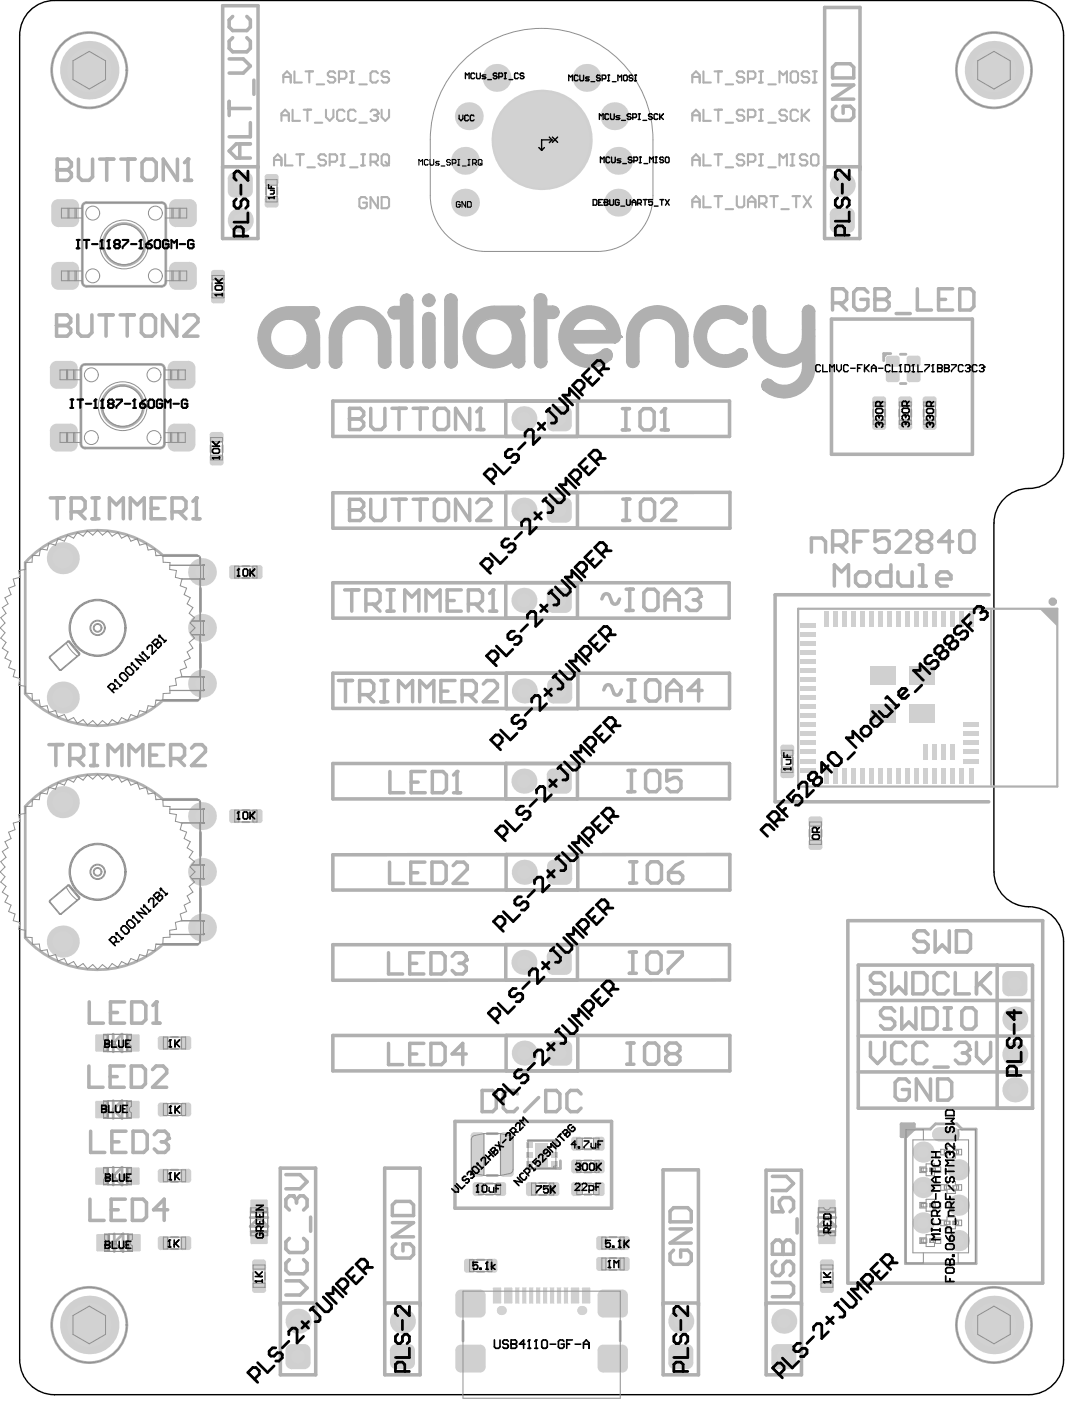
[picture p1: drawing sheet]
<svg xmlns="http://www.w3.org/2000/svg" width="255mm" height="334mm" viewBox="0 0 255 334" stroke-linecap="round" stroke-linejoin="round" font-family="sans-serif">
<path d="M7.1 2.6a8.3 8.3 0 0 1 5.9-2.5h232.6a8.3 8.3 0 0 1 8.3 8.3v99.9a8.3 8.3 0 0 1-8.3 8.3 8.3 8.3 0 0 0-8.3 8.3v83.2a8.3 8.3 0 0 0 8.3 8.3 8.3 8.3 0 0 1 8.3 8.4v99.8a8.3 8.3 0 0 1-8.3 8.3h-232.6a8.3 8.3 0 0 1-8.3-8.3v-316.2a8.3 8.3 0 0 1 2.4-5.8z" fill="none" stroke="#000" stroke-width=".33"/>
<path d="M128.6 35.2l.7 .7M130 35.2l-.7 .7M131.1 32.7l.7 .7M131.8 33.4l-.7 .7M131.8 33.4h-2.5v2.5M131.9 32.7l1.2 1.3M133.1 32.7l-1.2 1.3" fill="none" stroke="#d0d0d0" stroke-width=".33"/>
<g fill="#b0b0b0">
<path d="M215.2 268.3h3v1.2l-1.9 1.8h-1.1z"/>
<path d="M96.1 70.6a1.5 1.5 0 0 1 1.8-.1 1.5 1.5 0 0 1 .6 1.6l.1 14.3a1.47 1.47 0 0 1-1.4 1.4 1.47 1.47 0 0 1-1.6-1.3v-10.4a2.87 2.87 0 0 1-2.7-.6l-.2-.8 .3-1a1.63 1.63 0 0 1 1.6-.5h1v-1.8z"/>
<path d="M80.7 75.5a7.3 7.3 0 0 1 7.8-1.9 7.3 7.3 0 0 1 4.8 6.5v5.9a1.5 1.5 0 0 1-2 1.7l-.6-.4-.3-.7-.1-6.1a4.4 4.4 0 0 0-4.4-4.4 4.4 4.4 0 0 0-4.4 4.4v6.3a1.45 1.45 0 0 1-1.4 1.1l-.9-.3-.5-.9-.1-6.1a7.4 7.4 0 0 1 2.1-5.1z"/>
<path d="M101.5 74.9l.9-.3a1.44 1.44 0 0 1 1.4 1.9l.1 9.5a1.49 1.49 0 0 1-.8 1.6 1.49 1.49 0 0 1-1.7-.2l-.5-1v-10.4l.2-.7z"/>
<path d="M106.7 70.5a1.46 1.46 0 0 1 1.6-.2 1.46 1.46 0 0 1 .8 1.4v14.6a1.48 1.48 0 0 1-1.6 1.5 1.48 1.48 0 0 1-1.3-1.7v-14.6l.2-.6z"/>
<path d="M128.1 70.5a1.44 1.44 0 0 1 1.5-.2l.5 .3 .3 .5 .1 2h1a1.5 1.5 0 0 1 1.9 1.1 1.5 1.5 0 0 1-1.3 1.8h-1.6v10.3a1.46 1.46 0 0 1-1.6 1.5l-.8-.4-.5-1v-14.8l.1-.7z"/>
<path d="M168.1 74.9a7 7 0 0 1 4-1.9 6.9 6.9 0 0 1 6 2.1l.2 1-.4 .9-.9 .4-1.1-.4a4.4 4.4 0 0 0-2.3-1l-.8-.1a4.4 4.4 0 0 0-4.1 3.7v1.6l.7 1.6 1.2 1.2 1.5 .6a4.9 4.9 0 0 0 4.4-1.3 1.47 1.47 0 0 1 1.6 .5 1.47 1.47 0 0 1 .1 1.7 6 6 0 0 1-4.4 2.1 7.4 7.4 0 0 1-8.1-8.3 7.4 7.4 0 0 1 2.4-4.4z"/>
<path d="M248.1 145.3h4.3v4.3z"/>
<path d="M151.8 75.1l.5-.4a7.4 7.4 0 0 1 5.6-1.6 7.4 7.4 0 0 1 6.3 7.2l.1 5.5a1.52 1.52 0 0 1-1.2 1.8l-1.1-.2-.7-.9v-6.2a4.4 4.4 0 0 0-4.3-4.4 4.4 4.4 0 0 0-4.5 4.3v6.1a1.47 1.47 0 0 1-1.1 1.4l-1-.2a1.55 1.55 0 0 1-.8-1.5v-6l.2-1.2a7.5 7.5 0 0 1 2-3.7z"/>
<path d="M180.3 73.3l.9-.4a1.53 1.53 0 0 1 1.5 1.1l.1 6.3a4.4 4.4 0 0 0 4.1 4.4h.1a4.4 4.4 0 0 0 4.6-4.1v-5.8a1.49 1.49 0 0 1 1.2-1.8 1.49 1.49 0 0 1 1.7 1.4v12.8a7.3 7.3 0 0 1-4.3 7.1 7.3 7.3 0 0 1-8.2-1.6 1.48 1.48 0 0 1 .4-1.8l.5-.3h.7l2 1.1 1.6 .3a4.4 4.4 0 0 0 4.4-3.9v-2a7.3 7.3 0 0 1-4.4 1.5 7.3 7.3 0 0 1-7.4-7.2v-6z"/>
<path d="M112.6 75.5a7.5 7.5 0 0 1 5.4-2.4h5.8a1.48 1.48 0 0 1 1.4 1.2 1.48 1.48 0 0 1-.9 1.7h-.5a7.3 7.3 0 0 1 1.4 4.1v6.6l-.6 .8-1 .3a1.41 1.41 0 0 1-1.3-1.5 7.3 7.3 0 0 1-4.3 1.5 7.3 7.3 0 0 1-7.4-6.9 7.3 7.3 0 0 1 1.5-4.9zM113.5 80.4a4.5 4.5 0 0 0 8.9 0 4.5 4.5 0 0 0-8.9 0z"/>
<path d="M135.4 75.4a7.3 7.3 0 0 1 4.7-2.3 7.3 7.3 0 0 1 8 6.9 1.41 1.41 0 0 1-1.3 1.8l-10.2 .1a4.4 4.4 0 0 0 4 2.9h.3a5.3 5.3 0 0 0 3.3-1.4 1.45 1.45 0 0 1 1.9 1.5l-.4 .9a7.3 7.3 0 0 1-4 1.9h-.2a7.3 7.3 0 0 1-8-6.8v-1a7.3 7.3 0 0 1 1.9-4.5zM137.6 77.5l-.9 1.4h8.3a4.4 4.4 0 0 0-7.4-1.4z"/>
<path d="M63.6 75.6a7.5 7.5 0 0 1 5.4-2.4h5.8a1.51 1.51 0 0 1 1.5 1.5 1.41 1.41 0 0 1-1.5 1.5 6.9 6.9 0 0 1 1.5 4l-.1 6.6-.6 .9-1 .2a1.41 1.41 0 0 1-1.2-1.5 7.3 7.3 0 0 1-4.4 1.5 7.3 7.3 0 0 1-7.4-6.9 7.3 7.3 0 0 1 1.5-4.9zM64.6 80.7a4.4 4.4 0 0 0 8.8 0 4.4 4.4 0 0 0-8.8 0z"/>
<circle cx="102.3" cy="71.7" r="1.48"/>
</g>
<path d="M47.9 153.8v5.5M27 262.8v4.2M29.1 262.8v4.2M116.2 270.6h2.5M133.8 277.1v1.8h-1.1M116.2 280.6h2.5" fill="none" stroke="#b0b0b0" stroke-width=".66"/>
<g fill="none" stroke="#b0b0b0" stroke-width=".5">
<path d="M50.6 67.6v1.7M53.5 67.6v1.7M50.3 106.3v1.6M53.1 106.3v1.6M57.9 135.2h1.6M57.9 138h1.6M57.9 196.2h1.6M139.5 279.8h1.7M139.5 277h1.7M139.5 274.4h1.7M139.5 271.7h1.7M139.5 282.5h1.7"/>
<path d="M139.5 285.2h1.7M145.5 295.3h1.6M145.5 298.1h1.6M60.4 303.8v1.7M63.3 303.8v1.7M145.5 303.1h1.6M145.5 300.3h1.6"/>
</g>
<g fill="none" stroke="#b0b0b0" stroke-width=".33">
<path d="M74.8 73.2h-5.8M76.3 74.6h.1M85.9 73.2h-.1M92.7 74.6h.1M94.2 73.2h.1M107.6 70.2h.1M123.7 73.1h.1M125.2 74.5h.1M132 73.1h-1.5M132 76h-1.5M133.4 74.5h.1M74.9 87.9h.1"/>
<path d="M76.3 86.4h.1M123.9 87.8h.1M125.3 86.3h.1M145.7 85.9h.1M145.7 85.8v.1"/>
</g>
<path d="M144 142.1l-.3 .9M145.5 142.1l.6 1.7M147.9 143l-.4 .8M144.5 163.9l-.4 .8M145.9 163.9l.7 1.6M148.4 164.7l-.4 .8" fill="none" stroke="#b0b0b0" stroke-width=".83"/>
<circle cx="148.1" cy="80.3" r=".17" fill="#b0b0b0"/>
<path d="M148.1 80.3h.1" fill="none" stroke="#b0b0b0" stroke-width=".33"/>
<circle cx="148.1" cy="80.3" r=".17" fill="#b0b0b0"/>
<path d="M148.1 80.3h.1" fill="none" stroke="#b0b0b0" stroke-width=".33"/>
<circle cx="148.1" cy="80.3" r=".17" fill="#b0b0b0"/>
<path d="M148.1 80.3h.1" fill="none" stroke="#b0b0b0" stroke-width=".33"/>
<circle cx="148.1" cy="80.3" r=".17" fill="#b0b0b0"/>
<path d="M148.1 80.3h.1" fill="none" stroke="#b0b0b0" stroke-width=".33"/>
<circle cx="148.1" cy="80.3" r=".17" fill="#b0b0b0"/>
<path d="M148.1 80.3h.1" fill="none" stroke="#b0b0b0" stroke-width=".33"/>
<circle cx="148.1" cy="80.3" r=".17" fill="#b0b0b0"/>
<path d="M148.1 80.3h.1" fill="none" stroke="#b0b0b0" stroke-width=".33"/>
<circle cx="148.1" cy="80.3" r=".17" fill="#b0b0b0"/>
<path d="M148.1 80.3h.1" fill="none" stroke="#b0b0b0" stroke-width=".33"/>
<circle cx="148.1" cy="80.3" r=".17" fill="#b0b0b0"/>
<path d="M148.1 80.3h.1" fill="none" stroke="#b0b0b0" stroke-width=".33"/>
<circle cx="148.1" cy="80.3" r=".17" fill="#b0b0b0"/>
<path d="M148.1 80.3h.1" fill="none" stroke="#b0b0b0" stroke-width=".33"/>
<circle cx="148.1" cy="80.3" r=".17" fill="#b0b0b0"/>
<path d="M148.1 80.3h.1" fill="none" stroke="#b0b0b0" stroke-width=".33"/>
<circle cx="148.1" cy="80.3" r=".17" fill="#b0b0b0"/>
<path d="M148.1 80.3h.1" fill="none" stroke="#b0b0b0" stroke-width=".33"/>
<circle cx="148.1" cy="80.3" r=".17" fill="#b0b0b0"/>
<path d="M148.1 80.3h.1" fill="none" stroke="#b0b0b0" stroke-width=".33"/>
<circle cx="148.1" cy="80.3" r=".17" fill="#b0b0b0"/>
<path d="M148.1 80.3h.1" fill="none" stroke="#b0b0b0" stroke-width=".33"/>
<circle cx="148.1" cy="80.3" r=".17" fill="#b0b0b0"/>
<path d="M148.1 80.3h.1" fill="none" stroke="#b0b0b0" stroke-width=".33"/>
<circle cx="148.1" cy="80.3" r=".17" fill="#b0b0b0"/>
<path d="M148.1 80.3h.1" fill="none" stroke="#b0b0b0" stroke-width=".33"/>
<circle cx="148.1" cy="80.3" r=".17" fill="#b0b0b0"/>
<path d="M148.1 80.3h.1" fill="none" stroke="#b0b0b0" stroke-width=".33"/>
<circle cx="148.1" cy="80.3" r=".17" fill="#b0b0b0"/>
<path d="M148.1 80.3h.1" fill="none" stroke="#b0b0b0" stroke-width=".33"/>
<circle cx="148.1" cy="80.3" r=".17" fill="#b0b0b0"/>
<path d="M148.1 80.3v.1" fill="none" stroke="#b0b0b0" stroke-width=".33"/>
<circle cx="148.1" cy="80.4" r=".17" fill="#b0b0b0"/>
<path d="M148.1 80.4h.1" fill="none" stroke="#b0b0b0" stroke-width=".33"/>
<circle cx="148.1" cy="80.4" r=".17" fill="#b0b0b0"/>
<path d="M148.1 80.4h.1" fill="none" stroke="#b0b0b0" stroke-width=".33"/>
<circle cx="148.1" cy="80.4" r=".17" fill="#b0b0b0"/>
<path d="M148.1 80.4h.1" fill="none" stroke="#b0b0b0" stroke-width=".33"/>
<circle cx="148.1" cy="80.4" r=".17" fill="#b0b0b0"/>
<path d="M148.1 80.4h.1" fill="none" stroke="#b0b0b0" stroke-width=".33"/>
<circle cx="148.1" cy="80.4" r=".17" fill="#b0b0b0"/>
<path d="M148.1 80.4h.1" fill="none" stroke="#b0b0b0" stroke-width=".33"/>
<circle cx="148.1" cy="80.4" r=".17" fill="#b0b0b0"/>
<path d="M148.1 80.4h.1" fill="none" stroke="#b0b0b0" stroke-width=".33"/>
<circle cx="148.1" cy="80.4" r=".17" fill="#b0b0b0"/>
<path d="M148.1 80.4h.1" fill="none" stroke="#b0b0b0" stroke-width=".33"/>
<circle cx="148.1" cy="80.4" r=".17" fill="#b0b0b0"/>
<path d="M148.1 80.4h.1" fill="none" stroke="#b0b0b0" stroke-width=".33"/>
<circle cx="148.1" cy="80.4" r=".17" fill="#b0b0b0"/>
<path d="M148.1 80.4h.1" fill="none" stroke="#b0b0b0" stroke-width=".33"/>
<circle cx="148.1" cy="80.4" r=".17" fill="#b0b0b0"/>
<path d="M148.1 80.4h.1" fill="none" stroke="#b0b0b0" stroke-width=".33"/>
<circle cx="148.1" cy="80.4" r=".17" fill="#b0b0b0"/>
<path d="M148.1 80.4h.1" fill="none" stroke="#b0b0b0" stroke-width=".33"/>
<circle cx="148.1" cy="80.4" r=".17" fill="#b0b0b0"/>
<path d="M148.1 80.4h.1" fill="none" stroke="#b0b0b0" stroke-width=".33"/>
<circle cx="148.1" cy="80.4" r=".17" fill="#b0b0b0"/>
<path d="M148.1 80.4h.1" fill="none" stroke="#b0b0b0" stroke-width=".33"/>
<circle cx="148.1" cy="80.4" r=".17" fill="#b0b0b0"/>
<path d="M148.1 80.4h.1" fill="none" stroke="#b0b0b0" stroke-width=".33"/>
<circle cx="148.1" cy="80.4" r=".17" fill="#b0b0b0"/>
<path d="M148.1 80.4h.1" fill="none" stroke="#b0b0b0" stroke-width=".33"/>
<circle cx="148.1" cy="80.4" r=".17" fill="#b0b0b0"/>
<path d="M148.1 80.4h.1" fill="none" stroke="#b0b0b0" stroke-width=".33"/>
<circle cx="148.1" cy="80.4" r=".17" fill="#b0b0b0"/>
<path d="M148.1 80.4h.1" fill="none" stroke="#b0b0b0" stroke-width=".33"/>
<circle cx="148.1" cy="80.4" r=".17" fill="#b0b0b0"/>
<path d="M148.1 80.4h.1" fill="none" stroke="#b0b0b0" stroke-width=".33"/>
<circle cx="148.1" cy="80.4" r=".17" fill="#b0b0b0"/>
<path d="M148.1 80.4h.1" fill="none" stroke="#b0b0b0" stroke-width=".33"/>
<circle cx="148.1" cy="80.4" r=".17" fill="#b0b0b0"/>
<path d="M148.1 80.4h.1" fill="none" stroke="#b0b0b0" stroke-width=".33"/>
<circle cx="148.1" cy="80.4" r=".17" fill="#b0b0b0"/>
<path d="M148.1 80.4h.1" fill="none" stroke="#b0b0b0" stroke-width=".33"/>
<circle cx="148.1" cy="80.4" r=".17" fill="#b0b0b0"/>
<path d="M148.1 80.4h.1" fill="none" stroke="#b0b0b0" stroke-width=".33"/>
<circle cx="148.1" cy="80.4" r=".17" fill="#b0b0b0"/>
<path d="M148.1 80.4h.1" fill="none" stroke="#b0b0b0" stroke-width=".33"/>
<circle cx="148.1" cy="80.4" r=".17" fill="#b0b0b0"/>
<path d="M148.1 80.4h.1" fill="none" stroke="#b0b0b0" stroke-width=".33"/>
<circle cx="148.1" cy="80.4" r=".17" fill="#b0b0b0"/>
<path d="M148.1 80.4h.1" fill="none" stroke="#b0b0b0" stroke-width=".33"/>
<circle cx="148.1" cy="80.4" r=".17" fill="#b0b0b0"/>
<path d="M148.1 80.4h.1" fill="none" stroke="#b0b0b0" stroke-width=".33"/>
<circle cx="148.1" cy="80.4" r=".17" fill="#b0b0b0"/>
<path d="M148.1 80.4h.1" fill="none" stroke="#b0b0b0" stroke-width=".33"/>
<circle cx="148.1" cy="80.4" r=".17" fill="#b0b0b0"/>
<path d="M148.1 80.4h.1" fill="none" stroke="#b0b0b0" stroke-width=".33"/>
<circle cx="148.1" cy="80.4" r=".17" fill="#b0b0b0"/>
<path d="M148.1 80.4h.1" fill="none" stroke="#b0b0b0" stroke-width=".33"/>
<circle cx="148.1" cy="80.4" r=".17" fill="#b0b0b0"/>
<path d="M148.1 80.4h.1" fill="none" stroke="#b0b0b0" stroke-width=".33"/>
<circle cx="148.1" cy="80.4" r=".17" fill="#b0b0b0"/>
<path d="M148.1 80.4h.1" fill="none" stroke="#b0b0b0" stroke-width=".33"/>
<circle cx="148.1" cy="80.4" r=".17" fill="#b0b0b0"/>
<path d="M148.1 80.4h.1" fill="none" stroke="#b0b0b0" stroke-width=".33"/>
<circle cx="148.1" cy="80.4" r=".17" fill="#b0b0b0"/>
<path d="M148.1 80.4h.1" fill="none" stroke="#b0b0b0" stroke-width=".33"/>
<circle cx="148.1" cy="80.4" r=".17" fill="#b0b0b0"/>
<path d="M148.1 80.4h.1" fill="none" stroke="#b0b0b0" stroke-width=".33"/>
<circle cx="148.1" cy="80.4" r=".17" fill="#b0b0b0"/>
<path d="M148.1 80.4h.1" fill="none" stroke="#b0b0b0" stroke-width=".33"/>
<circle cx="148.1" cy="80.4" r=".17" fill="#b0b0b0"/>
<path d="M148.1 80.4h.1" fill="none" stroke="#b0b0b0" stroke-width=".33"/>
<circle cx="148.1" cy="80.4" r=".17" fill="#b0b0b0"/>
<path d="M148.1 80.4h.1" fill="none" stroke="#b0b0b0" stroke-width=".33"/>
<circle cx="148.1" cy="80.4" r=".17" fill="#b0b0b0"/>
<path d="M148.1 80.4h.1" fill="none" stroke="#b0b0b0" stroke-width=".33"/>
<circle cx="148.1" cy="80.4" r=".17" fill="#b0b0b0"/>
<path d="M148.1 80.4h.1" fill="none" stroke="#b0b0b0" stroke-width=".33"/>
<circle cx="148.1" cy="80.4" r=".17" fill="#b0b0b0"/>
<path d="M148.1 80.4h.1" fill="none" stroke="#b0b0b0" stroke-width=".33"/>
<circle cx="148.1" cy="80.4" r=".17" fill="#b0b0b0"/>
<path d="M148.1 80.4h.1" fill="none" stroke="#b0b0b0" stroke-width=".33"/>
<circle cx="148.1" cy="80.4" r=".17" fill="#b0b0b0"/>
<path d="M148.1 80.4h.1" fill="none" stroke="#b0b0b0" stroke-width=".33"/>
<circle cx="148.1" cy="80.4" r=".17" fill="#b0b0b0"/>
<path d="M148.1 80.4h.1" fill="none" stroke="#b0b0b0" stroke-width=".33"/>
<circle cx="148.1" cy="80.4" r=".17" fill="#b0b0b0"/>
<path d="M148.1 80.4h.1" fill="none" stroke="#b0b0b0" stroke-width=".33"/>
<circle cx="148.1" cy="80.4" r=".17" fill="#b0b0b0"/>
<path d="M148.1 80.4h.1" fill="none" stroke="#b0b0b0" stroke-width=".33"/>
<circle cx="148.1" cy="80.4" r=".17" fill="#b0b0b0"/>
<path d="M148.1 80.4h.1" fill="none" stroke="#b0b0b0" stroke-width=".33"/>
<circle cx="148.1" cy="80.4" r=".17" fill="#b0b0b0"/>
<path d="M148.1 80.4h.1" fill="none" stroke="#b0b0b0" stroke-width=".33"/>
<circle cx="148.1" cy="80.4" r=".17" fill="#b0b0b0"/>
<path d="M148.1 80.4h.1" fill="none" stroke="#b0b0b0" stroke-width=".33"/>
<circle cx="148.1" cy="80.4" r=".17" fill="#b0b0b0"/>
<path d="M148.1 80.4h.1" fill="none" stroke="#b0b0b0" stroke-width=".33"/>
<circle cx="148.1" cy="80.4" r=".17" fill="#b0b0b0"/>
<path d="M148.1 80.4h.1" fill="none" stroke="#b0b0b0" stroke-width=".33"/>
<circle cx="148.1" cy="80.4" r=".17" fill="#b0b0b0"/>
<path d="M148.1 80.4h.1" fill="none" stroke="#b0b0b0" stroke-width=".33"/>
<circle cx="148.1" cy="80.4" r=".17" fill="#b0b0b0"/>
<path d="M148.1 80.4h.1" fill="none" stroke="#b0b0b0" stroke-width=".33"/>
<circle cx="148.1" cy="80.4" r=".17" fill="#b0b0b0"/>
<path d="M148.1 80.4h.1" fill="none" stroke="#b0b0b0" stroke-width=".33"/>
<circle cx="148.1" cy="80.4" r=".17" fill="#b0b0b0"/>
<path d="M148.1 80.4h.1" fill="none" stroke="#b0b0b0" stroke-width=".33"/>
<circle cx="148.1" cy="80.4" r=".17" fill="#b0b0b0"/>
<path d="M148.1 80.4h.1" fill="none" stroke="#b0b0b0" stroke-width=".33"/>
<circle cx="148.1" cy="80.4" r=".17" fill="#b0b0b0"/>
<path d="M148.1 80.4h.1" fill="none" stroke="#b0b0b0" stroke-width=".33"/>
<circle cx="148.1" cy="80.4" r=".17" fill="#b0b0b0"/>
<path d="M148.1 80.4h.1" fill="none" stroke="#b0b0b0" stroke-width=".33"/>
<circle cx="148.1" cy="80.4" r=".17" fill="#b0b0b0"/>
<path d="M148.1 80.4h.1" fill="none" stroke="#b0b0b0" stroke-width=".33"/>
<circle cx="148.1" cy="80.4" r=".17" fill="#b0b0b0"/>
<path d="M148.1 80.4h.1" fill="none" stroke="#b0b0b0" stroke-width=".33"/>
<circle cx="148.1" cy="80.4" r=".17" fill="#b0b0b0"/>
<path d="M148.1 80.4h.1" fill="none" stroke="#b0b0b0" stroke-width=".33"/>
<circle cx="148.1" cy="80.4" r=".17" fill="#b0b0b0"/>
<path d="M148.1 80.4h.1" fill="none" stroke="#b0b0b0" stroke-width=".33"/>
<circle cx="148.1" cy="80.4" r=".17" fill="#b0b0b0"/>
<path d="M148.1 80.4h.1" fill="none" stroke="#b0b0b0" stroke-width=".33"/>
<circle cx="148.1" cy="80.4" r=".17" fill="#b0b0b0"/>
<path d="M148.1 80.4h.1" fill="none" stroke="#b0b0b0" stroke-width=".33"/>
<circle cx="148.1" cy="80.4" r=".17" fill="#b0b0b0"/>
<path d="M148.1 80.4h.1" fill="none" stroke="#b0b0b0" stroke-width=".33"/>
<circle cx="148.1" cy="80.4" r=".17" fill="#b0b0b0"/>
<path d="M148.1 80.4h.1" fill="none" stroke="#b0b0b0" stroke-width=".33"/>
<circle cx="148.1" cy="80.4" r=".17" fill="#b0b0b0"/>
<path d="M148.1 80.4h.1" fill="none" stroke="#b0b0b0" stroke-width=".33"/>
<circle cx="148.1" cy="80.4" r=".17" fill="#b0b0b0"/>
<path d="M148.1 80.4h.1" fill="none" stroke="#b0b0b0" stroke-width=".33"/>
<circle cx="148.1" cy="80.4" r=".17" fill="#b0b0b0"/>
<path d="M148.1 80.4h.1" fill="none" stroke="#b0b0b0" stroke-width=".33"/>
<circle cx="148.1" cy="80.4" r=".17" fill="#b0b0b0"/>
<path d="M148.1 80.4h.1" fill="none" stroke="#b0b0b0" stroke-width=".33"/>
<circle cx="148.1" cy="80.4" r=".17" fill="#b0b0b0"/>
<path d="M148.1 80.4h.1" fill="none" stroke="#b0b0b0" stroke-width=".33"/>
<circle cx="148.1" cy="80.4" r=".17" fill="#b0b0b0"/>
<path d="M148.1 80.4h.1" fill="none" stroke="#b0b0b0" stroke-width=".33"/>
<circle cx="148.1" cy="80.4" r=".17" fill="#b0b0b0"/>
<path d="M148.1 80.4h.1" fill="none" stroke="#b0b0b0" stroke-width=".33"/>
<circle cx="148.1" cy="80.4" r=".17" fill="#b0b0b0"/>
<g fill="none" stroke="#b0b0b0" stroke-width=".33">
<path d="M94.1 76.1h1.5v10.3M95.6 71.7v1.5h-1.4M98.5 71.7l.1 14.7M100.9 71.7h.1M100.9 76.1v10.2M102.3 74.6h.1M103.8 76.1l.1 10.3M106.2 71.7v14.6M109.1 71.7v14.6M123.7 73.1h-5.7M127.6 71.6v14.7M130.5 71.6v1.5"/>
<path d="M130.5 76v10.3M144.9 78.9h-8.3M156.9 73h-.1M177 77.4h-.1M177.9 74.8h.1M179.8 74.4v5.9M182.8 74.4v5.9M191.6 74.4v5.9M193 72.9h-.1M194.5 74.4v13.3M76.3 80.6v5.8M78.6 80.6v5.8"/>
<path d="M81.5 80.5l.1 5.9M90.3 80.5l.1 5.9M93.3 80.5v5.9M125.2 80.4l.1 5.9M144.7 83.3h.1M146.6 81.8l-10 .1M146.7 81.8h.1M146.8 81.8h.1M149.6 80.4v5.8M152.5 80.4v5.8M161.3 80.3v5.9M164.2 80.3l.1 5.9"/>
<path d="M173 87.7h.1M173.2 84.7h-.1M176.9 83.2h.1M177 83.2h.1M177.9 85.8h.1M178 85.8h-.1M182.3 93.1h.1M183.3 90.6h.1M187.3 92h-.1M191.6 80.3h.1M191.6 86.1v1.6M191.6 87.7h.1"/>
<path d="M194.5 87.7h.1"/>
</g>
<g fill="none" stroke="#b0b0b0" stroke-width=".5">
<path d="M63.5 44.7v1.7M66.2 44.7v1.7M87.6 47.5l-.5-.5h-.9l-.4 .5v1.8l.4 .4h.9l.5-.4v-.9h-.9M90.2 47v2.7l-1.8-2.7v2.7M91.1 47h1.3l.5 .5v1.8l-.5 .4h-1.3zM208.5 97.8v1.7M211.3 97.8v1.7M211.8 84.4l-.9 .8M214.7 97.8v1.7M217.5 97.8v1.7M220.5 97.8v1.7M223.3 97.8v1.7"/>
<path d="M57.9 193.4h1.6M186.6 180.9v1.7M189.3 180.9v1.7M193.3 198.1v1.6M196.1 198.1v1.6M40.8 250.4h1.7M40.8 247.6h1.7M40.8 279.3h1.7M40.8 266.3h1.7M40.8 263.5h1.7M40.8 298.1h1.7M40.8 295.3h1.7"/>
<path d="M40.8 282.1h1.7M116 285.2h1.7M116 282.5h1.7M128.7 282.4h1.7M128.7 285.3h1.7M113.9 303.6h1.7M113.9 300.7h1.7M196 303.8v1.7M198.8 303.8v1.7"/>
</g>
<g fill="none" stroke="#b0b0b0" stroke-width=".66">
<path d="M19.6 49.4v17.9M20.6 48.4h18M39.6 49.4v17.9M20.6 68.3h18M19.3 88v18M20.3 87h18M39.2 88v18M212.6 84.4h-1.7v1.7M214.9 91.6h1.4M214.9 84.6h1.4M20.3 106.9h18M6 134.3v31.3"/>
<path d="M38.9 132.6h8.1M47.9 140.5v5.5M38.8 167.3h8.4M6 192.5v31.4M38.9 190.8h8.1M47.9 198.7v5.5M47.9 212v5.5M38.8 225.5h8.4M27 246.9v4.2M29.1 246.9v4.2l-2.1-2.1zM27 278.6v4.3M29.1 278.6v4.3l-2.1-2.1z"/>
<path d="M29.1 262.8l-2.1 2.1 2.1 2.1M126 272.3h6.7M126.1 278.9h6.6M216.1 269.5h6l1.2-1.2h5.1l1.2 1.2h3.4v32.1h-16.9zM27.3 294.5v4.3M29.4 294.5v4.3l-2.1-2.2zM59.7 290.6h4.3M61.8 290.6l2.2 2.2h-4.3zM195.3 290.6h4.2M197.4 290.6l2.1 2.2h-4.2zM110.5 315.4v4.7M148.1 315.4v4.7"/>
</g>
<path d="M215.2 268.3h3v1.2l-1.9 1.8h-1.1z" fill="none" stroke="#b0b0b0" stroke-width=".83"/>
<g fill="none" stroke="#b0b0b0" stroke-width=".84">
<path d="M61.6 39.8h-8.5v17.1h8.5v-55.5h-8.4v38.7M205.3 39.8h-8.5v17.1h8.5v-55.1h-8.4v38.8M198.5 76.2h33.6v32.2h-33.6zM79.5 95.7h94.6v8.5h-94.6zM120.7 95.7v8.5M137.8 95.7v8.5M79.5 117.6l94.7-.1v8.6h-94.7zM120.7 117.6v8.4h17.1v-8.4M79.5 139.1h94.6v8.5h-94.6zM120.7 139.1v8.4h17.1v-8.4M236.1 142h-51.1v49.4h51M79.5 160.7h94.6v8.4h-94.6z"/>
<path d="M120.8 160.7v8.5h17.1v-8.5M79.5 182.3h94.6v8.4h-94.6zM120.7 182.2v8.5h17.1v-8.5M79.5 204h94.7v8.5h-94.7zM120.8 212.4v-8.4h17.1v8.4M202.4 219.8h46.5v86.5h-46.5zM79.5 225.5h94.6v8.4l-94.6 .1zM120.7 225.5h17.1v8.4h-17.1zM204.9 238.8h41.6M238.1 230.4h-33.2v34.1h41.6v-34.1h-8.5v34.2M21.2 254.5v5h3.4M26.3 257h1.7"/>
<path d="M29.7 254.5h-3.4v5h3.4M31.3 254.5h2.6l.8 .8v3.4l-.8 .8h-2.6zM36.4 255.3l.9-.8h1.6l.9 .8v.9l-3.4 3.3h3.4M79.5 247.2h94.7v8.4h-94.7zM120.8 247.2v8.4h17.1v-8.4M204.9 255.9h41.6M204.9 247.3h41.6M21.6 270v5.1h3.4M26.7 272.6h1.7M30.1 270h-3.4v5.1h3.4M31.8 270h2.5l.8 .9v3.4l-.8 .8h-2.5zM36.8 270.9l.9-.9h1.7l.8 .9v.8"/>
<path d="M66.9 278.8h8.4l.1 49.4h-8.5zM91.8 278.8h8.5v49.4h-8.5zM108.6 267.7h37.4v20.7h-37.4zM21.5 286.3v5h3.3M26.5 288.8h1.7M29.9 286.3h-3.4v5h3.4M31.6 286.3h2.5l.9 .8v3.4l-.9 .8h-2.5zM40 288.8h-3.3l2.5-2.5v5M66.9 311h8.5M91.8 311h8.5M166.7 311h-8.4v17.2h8.4v-48.9h-8.4v32.3M191.3 311h-8.4v17.2h8.4v-48.9h-8.4v32.3"/>
</g>
<path d="M190.5 145.3h61.9v42.5h-61.9zM236.6 145.7v41.6" fill="none" stroke="#b0b0b0" stroke-width=".53"/>
<circle cx="40.2" cy="271.7" r=".42" fill="#b0b0b0"/>
<path d="M21.3 239.2v5h3.4M29.7 239.2h-3.3v5h3.3M31.4 239.2h2.6l.8 .8v3.4l-.8 .8h-2.6zM37.3 239.2v5M26.4 241.7h1.7M36.5 244.2h1.7M38.5 272.6h.9M39.4 272.6l.8 .8v.9l-.8 .8h-1.7l-.9-.8M40.2 271.7l-.8 .9" fill="none" stroke="#b0b0b0" stroke-width=".84"/>
<circle cx="37.3" cy="239.2" r=".42" fill="#b0b0b0"/>
<g fill="none" stroke="#b0b0b0" stroke-width=".84">
<path d="M54.7 14.1h3.4l1.7 1.7-1.7 1.6h-3.4M55.5 3.9l-.8 .9v1.7l.8 .8h3.4l.9-.8v-1.7l-.9-.9M55.5 9l-.8 .8v1.7l.8 .9h3.4l.9-.9v-1.7l-.9-.8M60.6 19.1v3.4M54.7 24.2v3.4M54.7 25.9h5.1M57.2 34.3v3.4M59.8 34.3h-3.4l-1.7 1.7 1.7 1.7h3.4M59.8 29.3v3.4h-5.1M37.3 239.2l-.8 .8M184.4 299.4h5v-2.5l-.8-.9h-.9l-.8 .9v2.5M184.4 306.2h4.2l.8 .8v1.7l-.8 .8h-4.2"/>
<path d="M185.2 301.1l-.8 .8v1.7l.8 .9h.9l.8-.9v-1.7l.8-.8h.9l.8 .8v1.7l-.8 .9"/>
</g>
<g fill="none" stroke="#b0b0b0" stroke-width=".83">
<path d="M199.6 15.2h3.4l.8 .9v2.5h-5.1v-2.5zM198.7 20.3h5.1l-5.1 3.4h5.1M199.6 25.4l-.9 .8v1.7l.9 .8h3.4l.8-.8v-1.7l-.8-.8h-1.7v1.6M213.6 241.4l-.9-.8h-1.7l-.8 .8v.9l.8 .8h1.7l.9 .9v.8l-.9 .8h-1.7l-.8-.8M215.3 240.6v5l1.6-1.6 1.7 1.6v-5M217.1 258.4l-.9-.9h-1.7l-.8 .9v3.4l.8 .8h1.7l.9-.8v-1.7h-1.7M220.3 240.6h2.6l.8 .8v3.4l-.8 .8h-2.6zM222.1 257.5v5.1l-3.4-5.1v5.1M223.8 257.5h2.5l.9 .9v3.4l-.9 .8h-2.5zM225.4 240.6h1.7M225.4 245.6h1.7M226.2 240.6v5"/>
<path d="M230.4 240.6h1.7l.9 .8v3.4l-.9 .8h-1.7l-.8-.8v-3.4zM159.9 293.4h5.1l-5.1 3.3h5.1M160.8 298.4l-.9 .9v1.7l.9 .8h3.4l.8-.8v-1.7l-.8-.9h-1.7v1.7M160.8 288.3h3.4l.8 .8v2.6h-5.1v-2.6z"/>
</g>
<circle cx="186.9" cy="299.4" r=".42" fill="#b0b0b0"/>
<path d="M221.5 223l-.8-.8h-1.7l-.8 .8v.9l.8 .8h1.7l.8 .9v.8l-.8 .9h-1.7l-.8-.9M223.2 222.2v5.1l1.7-1.7 1.7 1.7v-5.1M228.3 222.2h2.5l.9 .8v3.4l-.9 .9h-2.5zM184.4 299.4v-2.5l.8-.9h.9l.8 .9v2.5M184.4 285.9v3.4h2.5l-.8-1.7v-.9l.8-.8h1.7l.8 .8v1.7l-.8 .9M184.4 280.8h3.3l1.7 1.7-1.7 1.7h-3.3M190.3 291v3.3" fill="none" stroke="#b0b0b0" stroke-width=".84"/>
<path d="M67.2 28.9v-1.8l.9-.9 .9 .9v1.8M67.2 27.5h1.8M69.8 26.2v2.7h1.8M72.5 26.2h1.8M73.4 26.2v2.7M75.2 29.3h1.7M77.8 26.2v1.8l.9 .9 .9-.9v-1.8M82.2 26.6l-.4-.4h-.9l-.4 .4v1.8l.4 .5h.9l.4-.5M84.9 26.6l-.4-.4h-.9l-.5 .4v1.8l.5 .5h.9l.4-.5M85.8 29.3h1.8M88.4 26.6l.5-.4h.9l.4 .4v.5" fill="none" stroke="#b0b0b0" stroke-width=".5"/>
<circle cx="90.2" cy="27.1" r=".25" fill="#b0b0b0"/>
<g fill="none" stroke="#b0b0b0" stroke-width=".5">
<path d="M89.3 27.5h.5M89.8 27.5l.4 .5v.4l-.4 .5h-.9l-.5-.5M90.2 27.1l-.4 .4M91.1 26.2v1.8l.9 .9 .9-.9v-1.8M165.3 27.5h1.7M165.3 28.9v-1.8l.8-.9 .9 .9v1.8M167.9 26.2v2.7h1.8M170.6 26.2h1.7M171.5 26.2v2.7M173.2 29.3h1.8M177.7 26.6l-.5-.4h-.9l-.4 .4v.5l.4 .4h.9l.5 .5v.4l-.5 .5h-.9l-.4-.5M178.5 28h1.4l.4-.5v-.9l-.4-.4h-1.4v2.7"/>
<path d="M181.2 28.9h.9M181.2 26.2h.9M181.6 26.2v2.7M183.4 29.3h1.8M187.8 26.6l-.4-.4h-.9l-.4 .4v.5l.4 .4h.9l.4 .5v.4l-.4 .5h-.9l-.4-.5M190.5 26.6l-.4-.4h-.9l-.5 .4v1.8l.5 .5h.9l.4-.5M191.4 26.2v2.7M191.8 27.5l1.4 1.4M193.2 26.2l-1.8 1.8M165.3 49.5v-1.8l.8-.9 .9 .9v1.8M165.3 48.2h1.7M167.9 46.8v2.7h1.8"/>
<path d="M170.6 46.8h1.7M171.5 46.8v2.7M173.2 49.9h1.8M175.9 46.8v2.2l.4 .5h.9l.5-.5v-2.2M178.5 48.2h1.8M178.5 49.5v-1.8l.9-.9 .9 .9v1.8M181.2 48.6h1.3l.5-.4v-.9l-.5-.5h-1.3v2.7M182.1 48.6l.9 .9M183.9 46.8h1.7M184.7 46.8v2.7M186.5 49.9h1.8M189.2 46.8h1.7"/>
<path d="M190.1 46.8v2.7M191.8 46.8l1.8 2.7M193.6 46.8l-1.8 2.7"/>
</g>
<path d="M92.7 227.4v5.1h3.4M97.8 230h1.7M101.2 227.4h-3.4v5.1h3.4M102.9 227.4h2.5l.8 .9v3.4l-.8 .8h-2.5zM107.9 228.3l.9-.9h1.7l.8 .9v.8M93.7 291.9h5l-5 3.3h5M94.5 296.9l-.8 .9v1.7l.8 .8h3.4l.8-.8v-1.7l-.8-.9h-1.7v1.7M94.5 286.8h3.4l.8 .8v2.6h-5v-2.6z" fill="none" stroke="#b0b0b0" stroke-width=".83"/>
<circle cx="111.3" cy="229.1" r=".42" fill="#b0b0b0"/>
<g fill="none" stroke="#b0b0b0" stroke-width=".83">
<path d="M93.1 184.2v5h3.3M98.1 186.7h1.7M101.5 184.2h-3.4v5h3.4M103.2 184.2h2.5l.9 .8v3.4l-.9 .8h-2.5zM108.3 189.2h1.6M109.1 184.2v5M93 205.8v5.1h3.4M98.1 208.3h1.6M101.4 205.8h-3.3v5.1h3.3M103.1 205.8h2.5l.9 .8v3.4l-.9 .9h-2.5zM108.2 206.6l.8-.8h1.7l.9 .8v.9l-3.4 3.4h3.4M109.6 230h.9"/>
<path d="M110.5 230l.8 .8v.9l-.8 .8h-1.7l-.9-.8M111.3 229.1l-.8 .9"/>
</g>
<circle cx="109.1" cy="184.2" r=".42" fill="#b0b0b0"/>
<g fill="none" stroke="#b0b0b0" stroke-width=".83">
<path d="M83.4 119.2v5.1h2.6l.8-.9v-.8l-.8-.9h-2.6M80.8 162.4h3.4M82.5 162.4v5.1M85.8 165.8h2.6l.8-.8v-1.7l-.8-.9h-2.6v5.1M87.5 165.8l1.7 1.7M90.9 162.4h1.7M90.9 167.5h1.7M91.7 162.4v5.1M95.1 167.5v-5.1l1.7 1.7 1.7-1.7v5.1M100.2 167.5v-5.1l1.7 1.7 1.7-1.7v5.1M105.2 165h1.7M108.6 162.4h-3.4v5.1h3.4"/>
<path d="M110.3 165.8h2.5l.9-.8v-1.7l-.9-.9h-2.5v5.1M112 165.8l1.7 1.7M115.4 163.3l.8-.9h1.7l.8 .9v.8l-3.3 3.4h3.3M109.1 184.2l-.8 .8"/>
</g>
<circle cx="83.4" cy="121.7" r=".42" fill="#b0b0b0"/>
<path d="M83.4 97.5v5h2.6l.8-.8v-.9l-.8-.8h-2.6M83.4 119.2h2.6l.8 .8v.9l-.8 .8h-2.6M88.5 119.2v4.2l.8 .9h1.7l.9-.9v-4.2M93.6 119.2h3.3M95.3 119.2v5.1M98.6 119.2h3.4M100.3 119.2v5.1M104.5 119.2h1.7l.9 .8v3.4l-.9 .9h-1.7l-.8-.9v-3.4zM112.1 119.2v5.1l-3.4-5.1v5.1M113.8 120l.9-.8h1.6l.9 .8v.9l-3.4 3.4h3.4" fill="none" stroke="#b0b0b0" stroke-width=".83"/>
<circle cx="83.4" cy="100" r=".42" fill="#b0b0b0"/>
<path d="M83.4 97.5h2.6l.8 .8v.9l-.8 .8h-2.6M88.5 97.5v4.2l.8 .8h1.7l.9-.8v-4.2M93.6 97.5h3.3M95.3 97.5v5M98.6 97.5h3.4M100.3 97.5v5M104.5 97.5h1.7l.9 .8v3.4l-.9 .8h-1.7l-.8-.8v-3.4zM112.1 97.5v5l-3.4-5v5M114.7 97.5v5M113.8 102.5h1.7" fill="none" stroke="#b0b0b0" stroke-width=".83"/>
<circle cx="114.7" cy="97.5" r=".42" fill="#b0b0b0"/>
<g fill="none" stroke="#b0b0b0" stroke-width=".83">
<path d="M114.7 97.5l-.9 .8M148.6 97.6h1.6M149.4 97.6v5M153.6 97.6h1.7l.9 .8v3.4l-.9 .8h-1.7l-.8-.8v-3.4zM158.7 97.6v5M148.6 102.6h1.6M148.7 119.1h1.6M149.5 119.1v5.1M153.7 119.1h1.7l.9 .9v3.4l-.9 .8h-1.7l-.8-.8v-3.4zM157.8 102.6h1.7M157.9 120l.9-.9h1.7l.8 .9v.8l-3.4 3.4h3.4M148.7 124.2h1.6"/>
<path d="M193.7 131.8v-3.4h2.5l.9 .9v2.5M198.7 130.1h2.6l.8-.8v-1.7l-.8-.9h-2.6v5.1M199.2 139.9v-5.1l1.7 1.7 1.6-1.7v5.1M200.4 130.1l1.7 1.7M203.8 129.3h1.7M205.1 136.5h1.7l.8 .9v1.7l-.8 .8h-1.7l-.9-.8v-1.7zM207.2 126.7h-3.4v5.1M212.2 126.7h-3.3v2.6l1.7-.9h.8l.8 .9v1.7l-.8 .8h-1.7l-.8-.8M212.7 134.8v5.1h-2.6l-.8-.8v-1.7l.8-.9h2.6M213.9 127.6l.9-.9h1.7l.8 .9v.8l-3.4 3.4h3.4M214.4 136.5v2.6l.8 .8h2.5v-3.4M219.4 139.9h1.7"/>
<path d="M219.4 134.8h.9v5.1M219.8 129.3l-.8-.9v-.8l.8-.9h1.7l.9 .9v.8l-.9 .9M219.8 129.3h1.7M219.8 129.3l-.8 .8v.9l.8 .8h1.7l.9-.8v-.9l-.9-.8M223.6 138.2h3.4v-.8l-.8-.9h-1.7l-.9 .9v1.7l.9 .8h1.7M227.4 129.3h-3.3l2.5-2.6v5.1M230 126.7h1.7l.8 .9v3.4l-.8 .8h-1.7l-.9-.8v-3.4zM149.9 162.3h1.7M149.9 167.4h1.7M150.7 162.3v5.1M155 162.3h1.6l.9 .8v3.4l-.9 .9h-1.6l-.9-.9v-3.4zM159.2 167.4v-3.4l1.7-1.7 1.6 1.7v3.4"/>
<path d="M159.2 164.8h3.3M167.6 164.8h-3.4l2.6-2.5v5.1M149.9 183.9h1.7M149.9 189h1.7M150.7 183.9v5.1M155 183.9h1.6l.9 .9v3.3l-.9 .9h-1.6l-.9-.9v-3.3zM162.5 183.9h-3.3v2.6l1.7-.9h.8l.8 .9v1.6l-.8 .9h-1.7l-.8-.9M150.3 205.7h1.7M150.3 210.8h1.7M151.1 205.7v5.1M155.4 205.7h1.7l.8 .9v3.3l-.8 .9h-1.7l-.9-.9v-3.3zM159.6 208.2h2.5l.9 .9v.8l-.9 .9h-1.7l-.8-.9z"/>
<path d="M163 205.7l-1.7 .9-1.7 1.6M150.2 227.3h1.7M150.2 232.3h1.7M151.1 227.3v5M155.3 227.3h1.7l.8 .8v3.4l-.8 .8h-1.7l-.9-.8v-3.4zM159.5 227.3h3.4v.8l-3.4 3.4v.8M211.2 233l-.9-.8h-1.7l-.8 .8v.9l.8 .8h1.7l.9 .9v.8l-.9 .8h-1.7l-.8-.8M212.8 232.2v5l1.7-1.6 1.7 1.6v-5M217.9 232.2h2.5l.9 .8v3.4l-.9 .8h-2.5zM226.3 233l-.8-.8h-1.7l-.8 .8v3.4l.8 .8h1.7l.8-.8M228 232.2v5h3.4M233.1 232.2v5"/>
<path d="M233.9 234.7l2.6 2.5M236.5 232.2l-3.4 3.4"/>
</g>
<g fill="none" stroke="#b0b0b0" stroke-width=".5">
<path d="M67.6 19.7v-1.8l.9-.9 .9 .9v1.8M67.6 18.4h1.8M70.3 17v2.7h1.8M72.9 17h1.8M73.8 17v2.7M80 17.5l-.4-.5h-.9l-.4 .5v.4l.4 .5h.9l.4 .4v.5l-.4 .4h-.9l-.4-.4M80.9 18.8h1.3l.5-.4v-.9l-.5-.5h-1.3v2.7M83.6 19.7h.9M83.6 17h.9M84 17v2.7M90.2 17.5l-.4-.5h-.9l-.5 .5v1.8l.5 .4h.9l.4-.4M92.9 17.5l-.5-.5h-.9l-.4 .5v.4l.4 .5h.9l.5 .4v.5l-.5 .4h-.9l-.4-.4"/>
<path d="M65.4 39.5v-1.8l.9-.9 .9 .9v1.8M65.4 38.2h1.8M68.1 36.8v2.7h1.7M70.7 36.8h1.8M71.6 36.8v2.7M73.4 39.9h1.8M75.6 20.1h1.8M77.8 37.3l-.4-.5h-.9l-.5 .5v.4l.5 .5h.9l.4 .4v.5l-.4 .4h-.9l-.5-.4M78.7 38.6h1.3l.5-.4v-.9l-.5-.5h-1.3v2.7M81.4 39.5h.8M81.4 36.8h.8M81.8 36.8v2.7"/>
<path d="M83.6 39.9h1.7M85.8 20.1h1.8M86.2 39.5h.9M86.2 36.8h.9M86.7 36.8v2.7M88.4 38.6h1.4l.4-.4v-.9l-.4-.5h-1.4v2.7M89.3 38.6l.9 .9M91.1 37.3l.4-.5h.9l.5 .5v1.8l-.5 .4h-.9l-.4-.4zM92 38.6l.9 .9"/>
</g>
<circle cx="158.7" cy="97.6" r=".42" fill="#b0b0b0"/>
<path d="M198.7 72.3h2.6l.8-.8v-1.7l-.8-.9h-2.6v5.1M200.4 72.3l1.7 1.7M207.2 69.8l-.9-.9h-1.7l-.8 .9v3.4l.8 .8h1.7l.9-.8v-1.7h-1.7M208.9 68.9v5.1h2.5l.8-.8v-.9l-.8-.8h-2.5M158.7 97.6l-.9 .8" fill="none" stroke="#b0b0b0" stroke-width=".83"/>
<circle cx="208.9" cy="71.5" r=".42" fill="#b0b0b0"/>
<path d="M208.9 68.9h2.5l.8 .9v.8l-.8 .9h-2.5M213.9 74.8h3.4M219 68.9v5.1h3.4M224 71.5h1.7M227.4 68.9h-3.4v5.1h3.4M229.1 68.9h2.5l.9 .9v3.4l-.9 .8h-2.5z" fill="none" stroke="#b0b0b0" stroke-width=".83"/>
<g fill="none" stroke="#b0b0b0" stroke-width=".5">
<path d="M165.3 19.7v-1.8l.8-.9 .9 .9v1.8M165.3 18.4h1.7M167.9 17v2.7h1.8M170.6 17h1.7M171.5 17v2.7M177.7 17.5l-.5-.5h-.9l-.4 .5v.4l.4 .5h.9l.5 .4v.5l-.5 .4h-.9l-.4-.4M178.5 18.8h1.4l.4-.4v-.9l-.4-.5h-1.4v2.7M181.2 19.7h.9M181.2 17h.9M181.6 17v2.7M186.1 19.7v-2.7l.9 .9 .8-.9v2.7M189.2 17h.9l.4 .5v1.8l-.4 .4h-.9l-.5-.4v-1.8z"/>
<path d="M193.2 17.5l-.5-.5h-.9l-.4 .5v.4l.4 .5h.9l.5 .4v.5l-.5 .4h-.9l-.4-.4M194 19.7h.9M194 17h.9M194.5 17v2.7M165.3 39.5v-1.8l.8-.9 .9 .9v1.8M165.3 38.2h1.7M167.9 36.8v2.7h1.8M170.6 36.8h1.7M171.5 36.8v2.7M173.2 39.9h1.8M173.2 20.1h1.8M177.7 37.3l-.5-.5h-.9l-.4 .5v.4l.4 .5h.9l.5 .4v.5l-.5 .4h-.9l-.4-.4"/>
<path d="M178.5 38.6h1.4l.4-.4v-.9l-.4-.5h-1.4v2.7M181.2 39.5h.9M181.2 36.8h.9M181.6 36.8v2.7M183.4 39.9h1.8M183.4 20.1h1.8M186.1 39.5v-2.7l.9 .9 .8-.9v2.7M188.7 39.5h.9M188.7 36.8h.9M189.2 36.8v2.7M192.7 37.3l-.4-.5h-.9l-.5 .5v.4l.5 .5h.9l.4 .4v.5l-.4 .4h-.9l-.5-.4M193.6 37.3l.4-.5h.9l.5 .5v1.8l-.5 .4h-.9l-.4-.4z"/>
</g>
<path d="M69.1 295.6l-.9 .9v1.6l.9 .9h3.4l.8-.9v-1.6l-.8-.9M69.9 285.5h-.8l-.9 .8v1.7l.9 .8M74.1 290.5v3.4M68.2 305.7h3.4l1.7 1.7-1.7 1.7h-3.4M69.1 300.7l-.9 .8v1.7l.9 .9h3.4l.8-.9v-1.7l-.8-.8" fill="none" stroke="#b0b0b0" stroke-width=".84"/>
<circle cx="69.9" cy="285.5" r=".42" fill="#b0b0b0"/>
<path d="M68.2 280.4h3.4l1.7 1.7-1.7 1.7h-3.4M69.9 285.5l.9 .8M70.8 286.3v.9M70.8 286.3l.8-.8h.9l.8 .8v1.7l-.8 .8" fill="none" stroke="#b0b0b0" stroke-width=".84"/>
<g fill="none" stroke="#b0b0b0" stroke-width=".83">
<path d="M82.3 140.8h3.4M84 140.8v5.1M87.3 144.2h2.6l.8-.8v-1.7l-.8-.9h-2.6v5.1M89 144.2l1.7 1.7M92.4 140.8h1.7M92.4 145.9h1.7M93.2 140.8v5.1M96.6 145.9v-5.1l1.7 1.7 1.7-1.7v5.1M101.7 145.9v-5.1l1.7 1.7 1.7-1.7v5.1M106.7 143.4h1.7M110.1 140.8h-3.4v5.1h3.4M111.8 144.2h2.5l.9-.8v-1.7l-.9-.9h-2.5v5.1"/>
<path d="M113.5 144.2l1.7 1.7M116.9 145.9h1.7M117.7 140.8v5.1M92.7 249.1v5h3.4M97.8 251.6h1.7M101.2 249.1h-3.4v5h3.4M102.9 249.1h2.5l.8 .8v3.4l-.8 .8h-2.5zM111.3 251.6h-3.4l2.6-2.5v5"/>
</g>
<circle cx="117.7" cy="140.8" r=".42" fill="#b0b0b0"/>
<path d="M117.7 140.8l-.8 .9M207.8 248.8v3.4l1.7 1.7 1.7-1.7v-3.4M216.2 249.7l-.8-.9h-1.7l-.9 .9v3.3l.9 .9h1.7l.8-.9M221.3 249.7l-.9-.9h-1.6l-.9 .9v3.3l.9 .9h1.6l.9-.9M223 254.7h3.3M228 249.7l.9-.9h1.7l.8 .9v.8" fill="none" stroke="#b0b0b0" stroke-width=".83"/>
<circle cx="231.4" cy="250.5" r=".42" fill="#b0b0b0"/>
<g fill="none" stroke="#b0b0b0" stroke-width=".83">
<path d="M149.5 140.7h1.7M149.5 145.7h1.7M150.3 140.7v5M154.5 140.7h1.7l.9 .8v3.4l-.9 .8h-1.7l-.8-.8v-3.4zM158.8 145.7v-3.4l1.6-1.6 1.7 1.6v3.4M158.8 143.2h3.3M163.8 141.5l.9-.8h1.6l.9 .8v.8M149.6 249h1.7M149.6 254.1h1.7M150.5 249v5.1M154.7 249h1.7l.8 .8v3.4l-.8 .9h-1.7l-.8-.9v-3.4zM159.8 251.5l-.9-.8v-.9l.9-.8h1.7l.8 .8v.9l-.8 .8"/>
<path d="M159.8 251.5l-.9 .9v.8l.9 .9h1.7l.8-.9v-.8l-.8-.9M159.8 251.5h1.7M229.7 251.3h.9M230.6 251.3l.8 .9v.8l-.8 .9h-1.7l-.9-.9M231.4 250.5l-.8 .8M233.1 248.8v3.4l1.7 1.7 1.7-1.7v-3.4"/>
</g>
<circle cx="167.2" cy="142.3" r=".42" fill="#b0b0b0"/>
<path d="M165.5 143.2h.8M166.3 143.2l.9 .8v.9l-.9 .8h-1.6l-.9-.8M167.2 142.3l-.9 .9M115.1 260.3h2.5l.9 .8v3.4l-.9 .9h-2.5zM123.5 261.1l-.8-.8h-1.7l-.9 .8v3.4l.9 .9h1.7l.8-.9M128.6 262l-3.4 3.4M130.3 260.3h2.5l.8 .8v3.4l-.8 .9h-2.5zM138.7 261.1l-.8-.8h-1.7l-.9 .8v3.4l.9 .9h1.7l.8-.9" fill="none" stroke="#b0b0b0" stroke-width=".83"/>
<g fill="none" stroke="#b0b0b0" stroke-width=".84">
<path d="M12 118.8h3.3M13.7 118.8v5M22 118.8h1.6M22.8 118.8v5M39.4 118.8h-3.3v5h3.3M46.9 118.8v5M17 122.2h2.5l.8-.9v-1.6l-.8-.9h-2.5v5M18.6 122.2l1.7 1.6M22 123.8h1.6M26.1 123.8v-5l1.7 1.7 1.6-1.7v5M31.1 123.8v-5l1.7 1.7 1.6-1.7v5M36.1 121.3h1.6"/>
<path d="M41.1 122.2h2.5l.8-.9v-1.6l-.8-.9h-2.5v5M42.7 122.2l1.7 1.6M46 123.8h1.7M11.7 177.8h3.3M13.3 177.8v4.9M21.6 177.8h1.7M22.5 177.8v4.9M39.1 177.8h-3.3v4.9h3.3M45.7 178.6l.8-.8h1.7l.8 .8v.8l-3.3 3.3h3.3M16.7 181.1h2.4l.9-.8v-1.7l-.9-.8h-2.4v4.9M18.3 181.1l1.7 1.6M21.6 182.7h1.7"/>
<path d="M25.8 182.7v-4.9l1.6 1.6 1.7-1.6v4.9M30.8 182.7v-4.9l1.6 1.6 1.7-1.6v4.9M35.8 180.3h1.6M40.7 181.1h2.5l.9-.8v-1.7l-.9-.8h-2.5v4.9M42.4 181.1l1.7 1.6"/>
</g>
<circle cx="46.9" cy="118.8" r=".42" fill="#b0b0b0"/>
<path d="M13.5 75.2v5h2.5l.9-.8v-.8l-.9-.9h-2.5M46.9 118.8l-.9 .9" fill="none" stroke="#b0b0b0" stroke-width=".84"/>
<circle cx="13.5" cy="77.7" r=".42" fill="#b0b0b0"/>
<path d="M13.7 38v5.1h2.5l.8-.9v-.8l-.8-.9h-2.5M13.5 75.2h2.5l.9 .8v.9l-.9 .8h-2.5M18.6 75.2v4.2l.8 .8h1.7l.8-.8v-4.2M23.6 75.2h3.4M25.3 75.2v5M28.7 75.2h3.4M30.4 75.2v5M34.6 75.2h1.7l.8 .8v3.4l-.8 .8h-1.7l-.9-.8v-3.4zM42.2 75.2v5l-3.4-5v5M43.9 76l.8-.8h1.7l.8 .8v.9l-3.3 3.3h3.3" fill="none" stroke="#b0b0b0" stroke-width=".84"/>
<circle cx="13.7" cy="40.5" r=".42" fill="#b0b0b0"/>
<path d="M13.7 38h2.5l.8 .8v.9l-.8 .8h-2.5M18.7 38v4.2l.9 .9h1.7l.8-.9v-4.2M23.8 38h3.4M25.5 38v5.1M28.9 38h3.3M30.5 38v5.1M34.8 38h1.6l.9 .8v3.4l-.9 .9h-1.6l-.9-.9v-3.4zM42.3 38v5.1l-3.3-5.1v5.1M44.9 38v5.1M44 43.1h1.7" fill="none" stroke="#b0b0b0" stroke-width=".84"/>
<circle cx="44.9" cy="38" r=".42" fill="#b0b0b0"/>
<path d="M44.9 38l-.9 .8" fill="none" stroke="#b0b0b0" stroke-width=".84"/>
<g fill="none" stroke="#b0b0b0" stroke-width=".66">
<path d="M20.6 48.4a1 1 0 0 0-1 1M38.6 48.4a1 1 0 0 1 1 1M19.6 67.3a1 1 0 0 0 1 1M39.6 67.3a1 1 0 0 1-1 1M20.3 87a1 1 0 0 0-1 1M38.3 87a1 1 0 0 1 .9 1M19.3 106a1 1 0 0 0 1 .9M39.2 106a1 1 0 0 1-.9 .9M38.9 132.6a23.2 23.2 0 0 0-32.9 1.7M6 165.6a23.2 23.2 0 0 0 32.8 1.7M38.9 190.8a23.2 23.2 0 0 0-32.9 1.7M6 223.9a23.2 23.2 0 0 0 32.8 1.6"/>
<circle cx="21.3" cy="16.8" r="9"/>
<circle cx="237.3" cy="16.8" r="9"/>
<circle cx="29.6" cy="58.4" r="5"/>
<circle cx="29.3" cy="97" r="5"/>
<circle cx="21.3" cy="316.3" r="9"/>
<circle cx="237.3" cy="316.3" r="9"/>
</g>
<g fill="none" stroke="#b0b0b0" stroke-width=".33">
<path d="M69 73.2a7.3 7.3 0 0 0-7 9.7 7.3 7.3 0 0 0 11.4 3.5 1.47 1.47 0 0 0 1.4 1.5h.1a1.48 1.48 0 0 0 1.4-1.5M74.8 73.2a1.47 1.47 0 0 1 1.5 1.5 1.47 1.47 0 0 1-1.5 1.5 7.3 7.3 0 0 1 1.5 4.4M85.8 73.2a7.4 7.4 0 0 0-7.2 7.4M85.9 73.2a7.3 7.3 0 0 1 7.4 7.3M92.7 74.6a1.47 1.47 0 0 0 1.4 1.5M94.2 73.2a1.48 1.48 0 0 0-1.5 1.4M98.5 71.7a1.46 1.46 0 0 0-2.1-1.3l-.5 .5-.3 .8M100.9 76.1h.1M102.2 74.6l-.9 .5-.4 1M102.2 74.6h.1a1.47 1.47 0 0 1 1.5 1.5M106.2 71.7h.1M107.6 70.2h-.1a1.48 1.48 0 0 0-1.3 1.5"/>
<path d="M107.6 70.2a1.47 1.47 0 0 1 1.5 1.5M118 73.1a7.3 7.3 0 0 0-7 9.7 7.3 7.3 0 0 0 11.3 3.5 1.47 1.47 0 0 0 1.5 1.5h.1a1.47 1.47 0 0 0 1.4-1.5M123.8 73.1a1.48 1.48 0 0 1 1.4 1.4v.1M125.2 74.6a1.47 1.47 0 0 1-1.4 1.4 7.3 7.3 0 0 1 1.4 4.4M129.2 70.1a1.48 1.48 0 0 1 1.3 1.5M129.2 70.1a1.47 1.47 0 0 0-1.6 1.5M132 73.1a1.48 1.48 0 0 1 1.4 1.4 1.47 1.47 0 0 1-1.4 1.5M144.9 78.9a4.4 4.4 0 0 0-4.1-2.9 4.4 4.4 0 0 0-4.2 2.9M148 79.4a7.3 7.3 0 0 0-8-6.3 7.3 7.3 0 0 0-6.5 7.9 7.3 7.3 0 0 0 7.7 6.7M148 79.4l.1 .9M156.8 73a7.4 7.4 0 0 0-7.2 7.4M156.9 73a7.3 7.3 0 0 1 7.3 7.3"/>
<path d="M176.9 77.4l-.6-.2a4.4 4.4 0 0 0-7.3 1.4 4.4 4.4 0 0 0 4.1 6.1M177 77.4h.1M177.1 77.4h-.1M177.1 77.4h.1M177.2 77.3l-.1 .1M177.3 77.3h-.1M177.9 74.8a7.3 7.3 0 0 0-10.2 .5 7.3 7.3 0 0 0 .1 10.1 7.3 7.3 0 0 0 10.1 .4M177.9 74.8v.1M177.9 74.9h.1M178 74.9v.1M178 75h.1M178.1 75h.1"/>
<path d="M178.1 75l.2 .7v.7l-.5 .6-.5 .3M179.8 74.4a1.47 1.47 0 0 1 1.5-1.5 1.47 1.47 0 0 1 1.5 1.5M194.5 74.4a1.47 1.47 0 0 0-1.6-1.5 1.48 1.48 0 0 0-1.3 1.5M78.6 86.4a1.47 1.47 0 0 0 1.5 1.5 1.47 1.47 0 0 0 1.5-1.5M81.5 80.5a4.4 4.4 0 0 1 4.4-4.4 4.4 4.4 0 0 1 4.4 4.4M90.4 86.4a1.47 1.47 0 0 0 1.4 1.5 1.47 1.47 0 0 0 1.5-1.5M93.3 86.4h.1M95.6 86.4h.1M98.6 86.4a1.47 1.47 0 0 1-1.5 1.4 1.47 1.47 0 0 1-1.5-1.4M100.9 86.3a1.47 1.47 0 0 0 1.5 1.5 1.47 1.47 0 0 0 1.5-1.4M106.2 86.3a1.48 1.48 0 0 0 1.5 1.5M109.1 86.3a1.47 1.47 0 0 1-1.4 1.5"/>
<path d="M127.6 86.3a1.47 1.47 0 0 0 1.5 1.5 1.47 1.47 0 0 0 1.4-1.5M136.6 81.9a4.5 4.5 0 0 0 7.5 1.5l.6-.1M144.7 83.3h.1M144.8 83.3h.1M144.9 83.3h.1M145 83.3l.6 .3 .4 .6 .1 .7-.2 .7M145.7 85.9a7.3 7.3 0 0 1-4.5 1.8M145.7 85.8h.1M145.8 85.7l-.1 .1M145.9 85.6l-.1 .1M146.7 81.8h-.1M146.7 81.8h.1"/>
<path d="M148.1 80.4v.1a1.47 1.47 0 0 1-1.3 1.3M149.6 86.2a1.47 1.47 0 0 0 1.5 1.5 1.47 1.47 0 0 0 1.4-1.5M161.3 80.3a4.4 4.4 0 0 0-4.4-4.4 4.4 4.4 0 0 0-4.4 4.5M161.3 86.2a1.47 1.47 0 0 0 1.5 1.5 1.47 1.47 0 0 0 1.5-1.4M164.3 86.2v.1M176.9 83.2a3.2 3.2 0 0 0-1.9 1l-1.8 .5M177 83.2h.1M177.1 83.2v.1M177.1 83.3h.1M177.2 83.3h.1M177.2 83.3l.7 .3 .4 .6 .1 .7-.3 .7M178 85.7v.1"/>
<path d="M178 85.7h.1M178.1 85.7h-.1M178.1 85.6v.1M179.8 80.3a7.3 7.3 0 0 0 4.1 6.5 7.3 7.3 0 0 0 7.7-.7M182.2 93h.1M182.3 93v.1M182.3 93.1h.1M183 90.6l-.6 .3-.4 .6-.1 .8 .3 .7M183 90.6h.1M183.1 90.6h-.1M183.1 90.6h.1M183.2 90.6h-.1"/>
<path d="M183.2 90.6h.1M183.3 90.6h-.1M183.3 90.6l.6 .1a5.3 5.3 0 0 0 3.3 1.3M191.6 80.3a4.4 4.4 0 0 1-4.4 4.4 4.4 4.4 0 0 1-4.4-4.4M191.6 87.7a4.4 4.4 0 0 1-4.3 4.3M194.5 87.7a7.3 7.3 0 0 1-4.3 6.6 7.3 7.3 0 0 1-7.8-1.2"/>
<circle cx="102.3" cy="71.7" r="1.47"/>
<circle cx="68.9" cy="80.6" r="4.4"/>
<circle cx="117.9" cy="80.4" r="4.4"/>
</g>
<path d="M144 142.1a.83 .83 0 0 1 1.5 0M146.1 143.8l.1 .2a.83 .83 0 0 0 1.3-.2M144.5 163.9a.83 .83 0 0 1 1.4 0M146.6 165.5l.1 .2a.83 .83 0 0 0 1.3-.2" fill="none" stroke="#b0b0b0" stroke-width=".83"/>
<circle cx="251.3" cy="143.6" r=".5" fill="none" stroke="#b0b0b0" stroke-width="1"/>
<circle cx="119.7" cy="312.8" r="1.08" fill="#d0d0d0"/>
<circle cx="119.7" cy="312.8" r="1.08" fill="#d2d2d2"/>
<circle cx="138.9" cy="312.8" r="1.08" fill="#d0d0d0"/>
<circle cx="138.9" cy="312.8" r="1.08" fill="#d2d2d2"/>
<circle cx="220.3" cy="291.9" r="2.53" fill="#d0d0d0"/>
<circle cx="220.3" cy="291.9" r="1.41" fill="#d2d2d2"/>
<circle cx="220.3" cy="283.5" r="2.53" fill="#d0d0d0"/>
<circle cx="220.3" cy="283.5" r="1.41" fill="#d2d2d2"/>
<circle cx="220.3" cy="275" r="2.53" fill="#d0d0d0"/>
<circle cx="220.3" cy="275" r="1.41" fill="#d2d2d2"/>
<path d="M224.2 270.8h3.3" fill="none" stroke="#d0d0d0" stroke-width="3.3"/>
<path d="M224.2 270.8h3.3" fill="none" stroke="#d2d2d2" stroke-width="3.3"/>
<circle cx="57.4" cy="52.6" r="2.99" fill="#d0d0d0"/>
<circle cx="57.4" cy="52.6" r="1.66" fill="#d2d2d2"/>
<path d="M55.9 41.2h3l1.4 1.5v2.9l-1.4 1.5h-3l-1.5-1.5v-2.9z" fill-rule="evenodd" fill="#d0d0d0"/>
<g fill="#d0d0d0">
<path d="M58.9 41.2v1.5zM58.9 41.2a1.5 1.5 0 0 1 1.4 1.5h-1.4z"/>
<path d="M54.4 42.7h1.5zM55 41.4l.9-.2v1.5h-1.5v-.5z"/>
<path d="M55.9 45.6v1.5zM54.4 45.6h1.5v1.5a1.5 1.5 0 0 1-1.5-1.5z"/>
<path d="M58.9 45.6h1.4zM58.9 45.6h1.4a1.5 1.5 0 0 1-1.4 1.5z"/>
</g>
<circle cx="57.4" cy="44.1" r="1.66" fill="#d2d2d2"/>
<path d="M132 226.7h3l1.5 1.5v3l-1.5 1.5h-3l-1.5-1.5v-3z" fill-rule="evenodd" fill="#d0d0d0"/>
<g fill="#d0d0d0">
<path d="M135 231.2h1.5zM135 231.2h1.5a1.5 1.5 0 0 1-1.5 1.5z"/>
<path d="M135 226.7v1.5zM135 226.7a1.5 1.5 0 0 1 1.5 1.5h-1.5z"/>
<path d="M130.5 228.2h1.5zM131.1 227l.9-.3v1.5h-1.5l.1-.5z"/>
<path d="M132 231.2v1.5zM130.5 231.2h1.5v1.5a1.5 1.5 0 0 1-1.5-1.5z"/>
</g>
<circle cx="133.5" cy="229.7" r="1.66" fill="#d2d2d2"/>
<path d="M132.1 205.2h3l1.5 1.5v3l-1.5 1.5h-3l-1.5-1.5v-3z" fill-rule="evenodd" fill="#d0d0d0"/>
<g fill="#d0d0d0">
<path d="M135.1 209.7h1.5zM135.1 209.7h1.5a1.5 1.5 0 0 1-1.5 1.5z"/>
<path d="M135.1 205.2v1.5zM135.1 205.2a1.5 1.5 0 0 1 1.5 1.5h-1.5z"/>
<path d="M130.6 206.7h1.5zM131.2 205.5l.9-.3v1.5h-1.5l.1-.5z"/>
<path d="M132.1 209.7v1.5zM130.6 209.7h1.5v1.5a1.5 1.5 0 0 1-1.5-1.5z"/>
</g>
<circle cx="133.6" cy="208.2" r="1.66" fill="#d2d2d2"/>
<path d="M132 183.5h3l1.5 1.5v3l-1.5 1.5h-3l-1.5-1.5v-3z" fill-rule="evenodd" fill="#d0d0d0"/>
<g fill="#d0d0d0">
<path d="M135 188h1.5zM135 188h1.5a1.5 1.5 0 0 1-1.5 1.5z"/>
<path d="M135 183.5v1.5zM135 183.5a1.5 1.5 0 0 1 1.5 1.5h-1.5z"/>
<path d="M130.5 185h1.5zM131.1 183.8l.9-.3v1.5h-1.5l.1-.5z"/>
<path d="M132 188v1.5zM130.5 188h1.5v1.5a1.5 1.5 0 0 1-1.5-1.5z"/>
</g>
<circle cx="133.5" cy="186.5" r="1.66" fill="#d2d2d2"/>
<path d="M132.1 161.9h3l1.5 1.5v3l-1.5 1.5h-3l-1.5-1.5v-3z" fill-rule="evenodd" fill="#d0d0d0"/>
<g fill="#d0d0d0">
<path d="M135.1 166.4h1.5zM135.1 166.4h1.5a1.5 1.5 0 0 1-1.5 1.5z"/>
<path d="M135.1 161.9v1.5zM135.1 161.9a1.5 1.5 0 0 1 1.5 1.5h-1.5z"/>
<path d="M130.6 163.4h1.5zM131.2 162.2l.9-.3v1.5h-1.5l.1-.4z"/>
<path d="M132.1 166.4v1.5zM130.6 166.4h1.5v1.5a1.5 1.5 0 0 1-1.5-1.5z"/>
</g>
<circle cx="133.6" cy="164.9" r="1.66" fill="#d2d2d2"/>
<path d="M132 118.8h3l1.5 1.5v3l-1.5 1.5h-3l-1.5-1.5v-3z" fill-rule="evenodd" fill="#d0d0d0"/>
<g fill="#d0d0d0">
<path d="M135 123.3h1.5zM135 123.3h1.5a1.5 1.5 0 0 1-1.5 1.5z"/>
<path d="M135 118.8v1.5zM135 118.8a1.5 1.5 0 0 1 1.5 1.5h-1.5z"/>
<path d="M130.5 120.3h1.5zM131.1 119.1l.9-.3v1.5h-1.5l.1-.5z"/>
<path d="M132 123.3v1.5zM130.5 123.3h1.5v1.5a1.5 1.5 0 0 1-1.5-1.5z"/>
</g>
<circle cx="133.5" cy="121.8" r="1.66" fill="#d2d2d2"/>
<path d="M132 97h3l1.5 1.5v3l-1.5 1.5h-3l-1.5-1.5v-3z" fill-rule="evenodd" fill="#d0d0d0"/>
<g fill="#d0d0d0">
<path d="M135 101.5h1.5zM135 101.5h1.5a1.5 1.5 0 0 1-1.5 1.5z"/>
<path d="M135 97v1.5zM135 97a1.5 1.5 0 0 1 1.5 1.5h-1.5z"/>
<path d="M130.5 98.5h1.5zM131.1 97.3l.9-.3v1.5h-1.5l.1-.5z"/>
<path d="M132 101.5v1.5zM130.5 101.5h1.5v1.5a1.5 1.5 0 0 1-1.5-1.5z"/>
</g>
<circle cx="133.5" cy="100" r="1.66" fill="#d2d2d2"/>
<path d="M161 320.8h3l1.5 1.5v3l-1.5 1.5h-3l-1.5-1.5v-3z" fill-rule="evenodd" fill="#d0d0d0"/>
<g fill="#d0d0d0">
<path d="M161 325.3v1.5zM159.5 325.3h1.5v1.5a1.5 1.5 0 0 1-1.5-1.5z"/>
<path d="M164 325.3h1.5zM164 325.3h1.5a1.5 1.5 0 0 1-1.5 1.5z"/>
<path d="M164 320.8v1.5zM164 320.8a1.5 1.5 0 0 1 1.5 1.5h-1.5z"/>
<path d="M159.5 322.3h1.5zM160.1 321.1l.9-.3v1.5h-1.5l.1-.4z"/>
</g>
<circle cx="162.5" cy="323.8" r="1.66" fill="#d2d2d2"/>
<circle cx="162.5" cy="315.4" r="2.99" fill="#d0d0d0"/>
<circle cx="162.5" cy="315.4" r="1.66" fill="#d2d2d2"/>
<circle cx="187.1" cy="315.4" r="2.99" fill="#d0d0d0"/>
<circle cx="187.1" cy="315.4" r="1.66" fill="#d2d2d2"/>
<path d="M185.6 320.8h3l1.5 1.5v3l-1.5 1.5h-3l-1.5-1.5v-3z" fill-rule="evenodd" fill="#d0d0d0"/>
<g fill="#d0d0d0">
<path d="M185.6 325.3v1.5zM184.1 325.3h1.5v1.5a1.5 1.5 0 0 1-1.5-1.5z"/>
<path d="M188.6 325.3h1.5zM188.6 325.3h1.5a1.5 1.5 0 0 1-1.5 1.5z"/>
<path d="M188.6 320.8v1.5zM188.6 320.8a1.5 1.5 0 0 1 1.5 1.5h-1.5z"/>
<path d="M184.1 322.3h1.5zM184.7 321.1l.9-.3v1.5h-1.5l.1-.4z"/>
</g>
<circle cx="187.1" cy="323.8" r="1.66" fill="#d2d2d2"/>
<circle cx="201.1" cy="44.1" r="2.99" fill="#d0d0d0"/>
<circle cx="201.1" cy="44.1" r="1.66" fill="#d2d2d2"/>
<path d="M199.6 49.6h3l1.4 1.5v3l-1.4 1.5h-3l-1.5-1.5v-3z" fill-rule="evenodd" fill="#d0d0d0"/>
<g fill="#d0d0d0">
<path d="M199.6 54.1v1.5zM198.1 54.1h1.5v1.5a1.5 1.5 0 0 1-1.5-1.5z"/>
<path d="M202.6 54.1h1.4zM202.6 54.1h1.4a1.5 1.5 0 0 1-1.4 1.5z"/>
<path d="M202.6 49.6v1.5zM202.6 49.6a1.5 1.5 0 0 1 1.4 1.5h-1.4z"/>
<path d="M198.1 51.1h1.5zM198.7 49.9l.9-.3v1.5h-1.5v-.5z"/>
</g>
<circle cx="201.1" cy="52.6" r="1.66" fill="#d2d2d2"/>
<circle cx="228.8" cy="296.2" r="2.53" fill="#d0d0d0"/>
<circle cx="228.8" cy="296.1" r="1.41" fill="#d2d2d2"/>
<circle cx="228.8" cy="287.7" r="2.53" fill="#d0d0d0"/>
<circle cx="228.8" cy="287.7" r="1.41" fill="#d2d2d2"/>
<circle cx="242.3" cy="260.2" r="2.99" fill="#d0d0d0"/>
<circle cx="242.3" cy="260.2" r="1.66" fill="#d2d2d2"/>
<path d="M240.8 231.8h3l1.4 1.5v3l-1.4 1.5h-3l-1.5-1.5v-3z" fill-rule="evenodd" fill="#d0d0d0"/>
<g fill="#d0d0d0">
<path d="M243.8 236.3h1.4zM243.8 236.3h1.4a1.5 1.5 0 0 1-1.4 1.5z"/>
<path d="M243.8 231.8v1.5zM243.8 231.8a1.5 1.5 0 0 1 1.4 1.5h-1.4z"/>
<path d="M239.3 233.3h1.5zM239.9 232.1l.9-.3v1.5h-1.5v-.5z"/>
<path d="M240.8 236.3v1.5zM239.3 236.3h1.5v1.5a1.5 1.5 0 0 1-1.5-1.5z"/>
</g>
<circle cx="242.3" cy="234.8" r="1.66" fill="#d2d2d2"/>
<circle cx="242.3" cy="243.3" r="2.99" fill="#d0d0d0"/>
<circle cx="242.3" cy="243.3" r="1.66" fill="#d2d2d2"/>
<path d="M132.1 248.4h3l1.5 1.5v3l-1.5 1.5h-3l-1.5-1.5v-3z" fill-rule="evenodd" fill="#d0d0d0"/>
<g fill="#d0d0d0">
<path d="M135.1 252.9h1.5zM135.1 252.9h1.5a1.5 1.5 0 0 1-1.5 1.5z"/>
<path d="M135.1 248.4v1.5zM135.1 248.4a1.5 1.5 0 0 1 1.5 1.5h-1.5z"/>
<path d="M130.6 249.9h1.5zM131.2 248.7l.9-.3v1.5h-1.5l.1-.5z"/>
<path d="M132.1 252.9v1.5zM130.6 252.9h1.5v1.5a1.5 1.5 0 0 1-1.5-1.5z"/>
</g>
<circle cx="133.6" cy="251.4" r="1.66" fill="#d2d2d2"/>
<path d="M132 140.3h3l1.5 1.5v3l-1.5 1.5h-3l-1.5-1.5v-3z" fill-rule="evenodd" fill="#d0d0d0"/>
<g fill="#d0d0d0">
<path d="M135 144.8h1.5zM135 144.8h1.5a1.5 1.5 0 0 1-1.5 1.5z"/>
<path d="M135 140.3v1.5zM135 140.3a1.5 1.5 0 0 1 1.5 1.5h-1.5z"/>
<path d="M130.5 141.8h1.5zM131.1 140.6l.9-.3v1.5h-1.5l.1-.5z"/>
<path d="M132 144.8v1.5zM130.5 144.8h1.5v1.5a1.5 1.5 0 0 1-1.5-1.5z"/>
</g>
<circle cx="133.5" cy="143.3" r="1.66" fill="#d2d2d2"/>
<circle cx="228.8" cy="279.2" r="2.53" fill="#d0d0d0"/>
<circle cx="228.8" cy="279.2" r="1.41" fill="#d2d2d2"/>
<circle cx="242.3" cy="251.7" r="2.99" fill="#d0d0d0"/>
<circle cx="242.3" cy="251.7" r="1.66" fill="#d2d2d2"/>
<circle cx="21.3" cy="316.3" r="7" fill="#d0d0d0"/>
<circle cx="21.3" cy="316.3" r="5.3" fill="#d2d2d2"/>
<circle cx="15" cy="191.5" r="3.8" fill="#d0d0d0"/>
<circle cx="15" cy="191.5" r="2.49" fill="#d2d2d2"/>
<circle cx="15" cy="133.2" r="3.8" fill="#d0d0d0"/>
<circle cx="15" cy="133.2" r="2.49" fill="#d2d2d2"/>
<circle cx="21.3" cy="16.8" r="7" fill="#d0d0d0"/>
<circle cx="21.3" cy="16.8" r="5.3" fill="#d2d2d2"/>
<circle cx="71.1" cy="315.4" r="2.99" fill="#d0d0d0"/>
<circle cx="71.1" cy="315.4" r="1.66" fill="#d2d2d2"/>
<path d="M69.7 320.8h2.9l1.5 1.5v3l-1.5 1.5h-2.9l-1.5-1.5v-3z" fill-rule="evenodd" fill="#d0d0d0"/>
<g fill="#d0d0d0">
<path d="M69.7 325.3v1.5zM68.2 325.3h1.5v1.5a1.5 1.5 0 0 1-1.5-1.5z"/>
<path d="M72.6 325.3h1.5zM72.6 325.3h1.5a1.5 1.5 0 0 1-1.5 1.5z"/>
<path d="M72.6 320.8v1.5zM72.6 320.8a1.5 1.5 0 0 1 1.5 1.5h-1.5z"/>
<path d="M68.2 322.3h1.5zM68.8 321.1l.9-.3v1.5h-1.5v-.4z"/>
</g>
<circle cx="71.1" cy="323.8" r="1.66" fill="#d2d2d2"/>
<path d="M94.6 320.8h3l1.5 1.5v3l-1.5 1.5h-3l-1.5-1.5v-3z" fill-rule="evenodd" fill="#d0d0d0"/>
<g fill="#d0d0d0">
<path d="M94.6 325.3v1.5zM93.1 325.3h1.5v1.5a1.5 1.5 0 0 1-1.5-1.5z"/>
<path d="M97.6 325.3h1.5zM97.6 325.3h1.5a1.5 1.5 0 0 1-1.5 1.5z"/>
<path d="M97.6 320.8v1.5zM97.6 320.8a1.5 1.5 0 0 1 1.5 1.5h-1.5z"/>
<path d="M93.1 322.3h1.5zM93.7 321.1l.9-.3v1.5h-1.5l.1-.4z"/>
</g>
<circle cx="96.1" cy="323.8" r="1.66" fill="#d2d2d2"/>
<circle cx="96.1" cy="315.4" r="2.99" fill="#d0d0d0"/>
<circle cx="96.1" cy="315.4" r="1.66" fill="#d2d2d2"/>
<circle cx="125.1" cy="229.7" r="2.99" fill="#d0d0d0"/>
<circle cx="125.1" cy="229.7" r="1.66" fill="#d2d2d2"/>
<circle cx="125.2" cy="208.2" r="2.99" fill="#d0d0d0"/>
<circle cx="125.2" cy="208.2" r="1.66" fill="#d2d2d2"/>
<circle cx="48.2" cy="208.1" r="3.3" fill="#d0d0d0"/>
<circle cx="48.2" cy="208.1" r="1.66" fill="#d2d2d2"/>
<circle cx="125.1" cy="186.5" r="2.99" fill="#d0d0d0"/>
<circle cx="125.1" cy="186.5" r="1.66" fill="#d2d2d2"/>
<circle cx="125.2" cy="164.9" r="2.99" fill="#d0d0d0"/>
<circle cx="125.2" cy="164.9" r="1.66" fill="#d2d2d2"/>
<circle cx="48.2" cy="163.2" r="3.3" fill="#d0d0d0"/>
<circle cx="48.2" cy="163.2" r="1.66" fill="#d2d2d2"/>
<circle cx="48.2" cy="149.9" r="3.3" fill="#d0d0d0"/>
<circle cx="48.2" cy="149.9" r="1.66" fill="#d2d2d2"/>
<circle cx="125.1" cy="121.8" r="2.99" fill="#d0d0d0"/>
<circle cx="125.1" cy="121.8" r="1.66" fill="#d2d2d2"/>
<circle cx="48.2" cy="136.6" r="3.3" fill="#d0d0d0"/>
<circle cx="48.2" cy="136.6" r="1.66" fill="#d2d2d2"/>
<circle cx="125.1" cy="100" r="2.99" fill="#d0d0d0"/>
<circle cx="125.1" cy="100" r="1.66" fill="#d2d2d2"/>
<circle cx="237.3" cy="316.3" r="7" fill="#d0d0d0"/>
<circle cx="237.3" cy="316.3" r="5.3" fill="#d2d2d2"/>
<circle cx="237.3" cy="16.8" r="7" fill="#d0d0d0"/>
<circle cx="237.3" cy="16.8" r="5.3" fill="#d2d2d2"/>
<circle cx="15" cy="166.5" r="3.8" fill="#d0d0d0"/>
<circle cx="15" cy="166.5" r="2.49" fill="#d2d2d2"/>
<circle cx="15" cy="224.8" r="3.8" fill="#d0d0d0"/>
<circle cx="15" cy="224.8" r="2.49" fill="#d2d2d2"/>
<circle cx="125.2" cy="251.4" r="2.99" fill="#d0d0d0"/>
<circle cx="125.2" cy="251.4" r="1.66" fill="#d2d2d2"/>
<circle cx="48.2" cy="221.4" r="3.3" fill="#d0d0d0"/>
<circle cx="48.2" cy="221.4" r="1.66" fill="#d2d2d2"/>
<circle cx="48.2" cy="194.8" r="3.3" fill="#d0d0d0"/>
<circle cx="48.2" cy="194.8" r="1.66" fill="#d2d2d2"/>
<circle cx="125.1" cy="143.3" r="2.99" fill="#d0d0d0"/>
<circle cx="125.1" cy="143.3" r="1.66" fill="#d2d2d2"/>
<circle cx="129.3" cy="33.4" r="12" fill="#d0d0d0"/>
<circle cx="129.3" cy="33.4" r="11.5" fill="#d2d2d2"/>
<g fill="#d0d0d0">
<path d="M23.1 262.8h2.6l.3 .3v3.5l-.3 .3h-2.6l-.4-.3v-3.5z" fill-rule="evenodd"/>
<path d="M30.4 262.8h2.6l.4 .3v3.5l-.4 .3h-2.6l-.4-.3v-3.5z" fill-rule="evenodd"/>
<path d="M38.3 263.2h1.4l.6 .7v2l-.6 .6h-1.4l-.6-.6v-2z" fill-rule="evenodd"/>
<path d="M43.7 263.2h1.3l.6 .7v2l-.6 .6h-1.3l-.7-.6v-2z" fill-rule="evenodd"/>
<path d="M50.7 108.4h2l.7 .7v1.3l-.7 .7h-2l-.7-.7v-1.3z" fill-rule="evenodd"/>
<path d="M63.8 46.9h2l.7 .6v1.4l-.7 .6h-2l-.6-.6v-1.4z" fill-rule="evenodd"/>
<path d="M63.8 41.6h2l.7 .6v1.3l-.7 .7h-2l-.6-.7v-1.3z" fill-rule="evenodd"/>
<path d="M113.5 282.2h1.3l.7 .6v2l-.7 .7h-1.3l-.7-.7v-2z" fill-rule="evenodd"/>
<path d="M118.8 282.2h1.4l.6 .6v2l-.6 .7h-1.4l-.6-.7v-2z" fill-rule="evenodd"/>
<path d="M126.2 282.2h1.3l.7 .6v2l-.7 .7h-1.3l-.6-.7v-2z" fill-rule="evenodd"/>
<path d="M125.5 274.9h1.7v1.4h-1.7z" fill-rule="evenodd"/>
<path d="M125.5 277.1h1.7v1.3h-1.7z" fill-rule="evenodd"/>
<path d="M125.5 272.8h1.7v1.3h-1.7z" fill-rule="evenodd"/>
<path d="M131.5 282.2h1.4l.6 .6v2l-.6 .7h-1.4l-.6-.7v-2z" fill-rule="evenodd"/>
<path d="M131.6 274.9h1.6v1.4h-1.6z" fill-rule="evenodd"/>
<path d="M131.6 277.1h1.6v1.3h-1.6z" fill-rule="evenodd"/>
<path d="M131.6 272.8h1.6v1.3h-1.6z" fill-rule="evenodd"/>
<path d="M137 282.2h1.3l.7 .6v2l-.7 .7h-1.3l-.6-.7v-2z" fill-rule="evenodd"/>
<path d="M137 276.8h1.3l.7 .6v2l-.7 .7h-1.3l-.6-.7v-2z" fill-rule="evenodd"/>
<path d="M186.9 183.1h2l.7 .6v1.4l-.7 .6h-2l-.6-.6v-1.4z" fill-rule="evenodd"/>
<path d="M193.7 194.9h2l.6 .7v1.3l-.6 .7h-2l-.7-.7v-1.3z" fill-rule="evenodd"/>
<path d="M191.1 183.2h3.6v1.2h-3.6z" fill-rule="evenodd"/>
<path d="M191.1 181.1h3.6v1.1h-3.6z" fill-rule="evenodd"/>
<path d="M191.1 176.8h3.6v1.1h-3.6z" fill-rule="evenodd"/>
<path d="M191.1 174.6h3.6v1.2h-3.6z" fill-rule="evenodd"/>
<path d="M191.1 170.3h3.6v1.1h-3.6z" fill-rule="evenodd"/>
<path d="M191.1 168.1h3.6v1.2h-3.6z" fill-rule="evenodd"/>
<path d="M191.1 161.6h3.6v1.2h-3.6z" fill-rule="evenodd"/>
<path d="M191.1 163.8h3.6v1.1h-3.6z" fill-rule="evenodd"/>
<path d="M191.1 155.1h3.6v1.2h-3.6z" fill-rule="evenodd"/>
<path d="M191.1 157.3h3.6v1.2h-3.6z" fill-rule="evenodd"/>
<path d="M191.1 148.6h3.6v1.2h-3.6z" fill-rule="evenodd"/>
<path d="M191.1 150.8h3.6v1.2h-3.6z" fill-rule="evenodd"/>
<path d="M212.1 88.6h2l.7 .6v1.4l-.7 .6h-2l-.7-.6v-1.4z" fill-rule="evenodd"/>
<path d="M220.9 100h2l.7 .6v1.4l-.7 .6h-2l-.7-.6v-1.4z" fill-rule="evenodd"/>
<path d="M220.9 94.6h2l.7 .7v1.3l-.7 .7h-2l-.7-.7v-1.3z" fill-rule="evenodd"/>
<path d="M23.3 294.6h2.7l.3 .3v3.5l-.3 .3h-2.7l-.3-.3v-3.5z" fill-rule="evenodd"/>
<path d="M23.1 278.7h2.6l.3 .3v3.5l-.3 .3h-2.6l-.4-.3v-3.5z" fill-rule="evenodd"/>
<path d="M30.6 294.6h2.7l.3 .3v3.5l-.3 .3h-2.7l-.3-.3v-3.5z" fill-rule="evenodd"/>
<path d="M30.4 278.7h2.6l.4 .3v3.5l-.4 .3h-2.6l-.4-.3v-3.5z" fill-rule="evenodd"/>
<path d="M38.3 279h1.4l.6 .7v2l-.6 .6h-1.4l-.6-.6v-2z" fill-rule="evenodd"/>
<path d="M38.3 295.1h1.4l.6 .6v2l-.6 .7h-1.4l-.6-.7v-2z" fill-rule="evenodd"/>
<path d="M38.3 247.3h1.4l.6 .7v2l-.6 .6h-1.4l-.6-.6v-2z" fill-rule="evenodd"/>
<path d="M43.7 279h1.3l.6 .7v2l-.6 .6h-1.3l-.7-.6v-2z" fill-rule="evenodd"/>
<path d="M43.7 295.1h1.3l.6 .6v2l-.6 .7h-1.3l-.7-.7v-2z" fill-rule="evenodd"/>
<path d="M43.7 247.3h1.3l.6 .7v2l-.6 .6h-1.3l-.7-.6v-2z" fill-rule="evenodd"/>
<path d="M50.7 103.1h2l.7 .7v1.3l-.7 .7h-2l-.7-.7v-1.3z" fill-rule="evenodd"/>
<path d="M51 69.8h2l.7 .6v1.4l-.7 .6h-2l-.6-.6v-1.4z" fill-rule="evenodd"/>
<path d="M51 64.4h2l.7 .7v1.3l-.7 .7h-2l-.6-.7v-1.3z" fill-rule="evenodd"/>
<path d="M111.4 300.5h1.4l.6 .6v2l-.6 .7h-1.4l-.6-.7v-2z" fill-rule="evenodd"/>
<path d="M120.5 307.3h1.6l.2 .2v3.5l-.2 .2h-1.6l-.2-.2v-3.5z" fill-rule="evenodd"/>
<path d="M117.7 307.5l.2-.2h1.6l.2 .2v3.5l-.2 .2h-1.6l-.2-.2z" fill-rule="evenodd"/>
<path d="M116.7 300.5h1.4l.6 .6v2l-.6 .7h-1.4l-.6-.7v-2z" fill-rule="evenodd"/>
<path d="M128.1 307.3l.9 .1-.1 3.8-.9-.1z" fill-rule="evenodd"/>
<path d="M126.4 307.3l.9 .1-.1 3.8-.9-.1z" fill-rule="evenodd"/>
<path d="M124.7 307.3l.9 .1-.1 3.8-.9-.1z" fill-rule="evenodd"/>
<path d="M123.1 307.3l.9 .1-.1 3.8-.9-.1z" fill-rule="evenodd"/>
<path d="M129.7 307.3l.9 .1-.1 3.8-.9-.1z" fill-rule="evenodd"/>
<path d="M131.4 307.3l.9 .1-.1 3.8-.9-.1z" fill-rule="evenodd"/>
<path d="M133 307.3l.9 .1-.1 3.8-.9-.1z" fill-rule="evenodd"/>
<path d="M134.7 307.3l.9 .1-.1 3.8-.9-.1z" fill-rule="evenodd"/>
<path d="M136.5 307.3h1.6l.2 .2v3.5l-.2 .2h-1.6l-.2-.2v-3.5z" fill-rule="evenodd"/>
<path d="M138.9 307.5l.2-.2h1.6l.2 .2v3.5l-.2 .2h-1.6l-.2-.2z" fill-rule="evenodd"/>
<path d="M137 271.4h1.3l.7 .6v2l-.7 .7h-1.3l-.6-.7v-2z" fill-rule="evenodd"/>
<path d="M186.9 177.8h2l.7 .6v1.4l-.7 .6h-2l-.6-.6v-1.4z" fill-rule="evenodd"/>
<path d="M193.7 200.2h2l.6 .7v1.3l-.6 .7h-2l-.7-.7v-1.3z" fill-rule="evenodd"/>
<path d="M191.1 178.9h3.6v1.2h-3.6z" fill-rule="evenodd"/>
<path d="M191.1 172.4h3.6v1.2h-3.6z" fill-rule="evenodd"/>
<path d="M191.1 165.9h3.6v1.2h-3.6z" fill-rule="evenodd"/>
<path d="M191.1 159.4h3.6v1.2h-3.6z" fill-rule="evenodd"/>
<path d="M191.1 153h3.6v1.1h-3.6z" fill-rule="evenodd"/>
<path d="M201 183.5h1.1v3.7h-1.1z" fill-rule="evenodd"/>
<path d="M198.8 183.5h1.2v3.7h-1.2z" fill-rule="evenodd"/>
<path d="M198.8 145.9h1.2v3.6h-1.2z" fill-rule="evenodd"/>
<path d="M201 145.9h1.1v3.6h-1.1z" fill-rule="evenodd"/>
<path d="M207.5 183.5h1.1v3.7h-1.1z" fill-rule="evenodd"/>
<path d="M205.3 183.5h1.2v3.7h-1.2z" fill-rule="evenodd"/>
<path d="M207.5 145.9h1.1v3.6h-1.1z" fill-rule="evenodd"/>
<path d="M205.3 145.9h1.2v3.6h-1.2z" fill-rule="evenodd"/>
<path d="M213.9 183.5h1.2v3.7h-1.2z" fill-rule="evenodd"/>
<path d="M211.8 183.5h1.1v3.7h-1.1z" fill-rule="evenodd"/>
<path d="M211.8 145.9h1.1v3.6h-1.1z" fill-rule="evenodd"/>
<path d="M213.9 145.9h1.2v3.6h-1.2z" fill-rule="evenodd"/>
<path d="M212.1 84.9h2l.7 .7v1.3l-.7 .7h-2l-.7-.7v-1.3z" fill-rule="evenodd"/>
<path d="M220.4 183.5h1.2v3.7h-1.2z" fill-rule="evenodd"/>
<path d="M220.4 177.7h1.2v3.6h-1.2z" fill-rule="evenodd"/>
<path d="M218.3 183.5h1.1v3.7h-1.1z" fill-rule="evenodd"/>
<path d="M220.4 145.9h1.2v3.6h-1.2z" fill-rule="evenodd"/>
<path d="M218.3 145.9h1.1v3.6h-1.1z" fill-rule="evenodd"/>
<path d="M226.9 183.5h1.2v3.7h-1.2z" fill-rule="evenodd"/>
<path d="M226.9 177.7h1.2v3.6h-1.2z" fill-rule="evenodd"/>
<path d="M229.1 183.5h1.1v3.7h-1.1z" fill-rule="evenodd"/>
<path d="M224.7 183.5h1.2v3.7h-1.2z" fill-rule="evenodd"/>
<path d="M224.7 177.7h1.2v3.6h-1.2z" fill-rule="evenodd"/>
<path d="M224.7 145.9h1.2v3.6h-1.2z" fill-rule="evenodd"/>
<path d="M226.9 145.9h1.2v3.6h-1.2z" fill-rule="evenodd"/>
<path d="M229.1 145.9h1.1v3.6h-1.1z" fill-rule="evenodd"/>
<path d="M231.2 183.5h1.2v3.7h-1.2z" fill-rule="evenodd"/>
<path d="M231.2 145.9h1.2v3.6h-1.2z" fill-rule="evenodd"/>
<path d="M22.7 247.2l.4-.3h2.6l.3 .3v3.5l-.3 .4h-2.6l-.4-.4z" fill-rule="evenodd"/>
<path d="M30.4 246.9h2.6l.4 .3v3.5l-.4 .4h-2.6l-.4-.4v-3.5z" fill-rule="evenodd"/>
<path d="M55.4 134.9h1.3l.7 .7v2l-.7 .6h-1.3l-.7-.6v-2z" fill-rule="evenodd"/>
<path d="M60.7 134.9h1.3l.7 .7v2l-.7 .6h-1.3l-.7-.6v-2z" fill-rule="evenodd"/>
<path d="M142.3 282.2h1.4l.6 .6v2l-.6 .7h-1.4l-.6-.7v-2z" fill-rule="evenodd"/>
<path d="M142.3 276.8h1.4l.6 .6v2l-.6 .7h-1.4l-.6-.7v-2z" fill-rule="evenodd"/>
<path d="M230 181.1h3.6v1.1h-3.6z" fill-rule="evenodd"/>
<path d="M230 176.8h3.6v1.1h-3.6z" fill-rule="evenodd"/>
<path d="M230 174.6h3.6v1.2h-3.6z" fill-rule="evenodd"/>
<path d="M207.7 168.2h6v4.3h-6z" fill-rule="evenodd"/>
<path d="M217.2 168.2h6v4.3h-6z" fill-rule="evenodd"/>
<path d="M208.9 100h2l.6 .6v1.4l-.6 .6h-2l-.7-.6v-1.4z" fill-rule="evenodd"/>
<path d="M215.1 100h2l.7 .6v1.4l-.7 .6h-2l-.7-.6v-1.4z" fill-rule="evenodd"/>
<path d="M208.9 94.6h2l.6 .7v1.3l-.6 .7h-2l-.7-.7v-1.3z" fill-rule="evenodd"/>
<path d="M215.1 94.6h2l.7 .7v1.3l-.7 .7h-2l-.7-.7v-1.3z" fill-rule="evenodd"/>
<path d="M217.1 88.6h2l.6 .6v1.4l-.6 .6h-2l-.7-.6v-1.4z" fill-rule="evenodd"/>
<path d="M60.8 306h2l.7 .6v1.4l-.7 .6h-2l-.6-.6v-1.4z" fill-rule="evenodd"/>
<path d="M60.8 300.6h2l.7 .7v1.3l-.7 .7h-2l-.6-.7v-1.3z" fill-rule="evenodd"/>
<path d="M60.1 286.3h3.5l.3 .4v2.6l-.3 .4h-3.5l-.3-.4v-2.6z" fill-rule="evenodd"/>
<path d="M59.8 294l.3-.3h3.5l.3 .3v2.6l-.3 .4h-3.5l-.3-.4z" fill-rule="evenodd"/>
<path d="M55.4 193.1h1.3l.7 .7v2l-.7 .7h-1.3l-.7-.7v-2z" fill-rule="evenodd"/>
<path d="M60.7 193.1h1.3l.7 .7v2l-.7 .7h-1.3l-.7-.7v-2z" fill-rule="evenodd"/>
<path d="M110 307.8h4.6l1.3 1.4v4l-1.3 1.3h-4.6l-1.3-1.3v-4z" fill-rule="evenodd"/>
<path d="M110 321h4.6l1.3 1.3v4l-1.3 1.3h-4.6l-1.3-1.3v-4z" fill-rule="evenodd"/>
<path d="M144 307.8h4.6l1.3 1.4v4l-1.3 1.3h-4.6l-1.4-1.3v-4z" fill-rule="evenodd"/>
<path d="M144 321h4.6l1.3 1.3v4l-1.3 1.3h-4.6l-1.4-1.3v-4z" fill-rule="evenodd"/>
<path d="M143 300.1h1.3l.7 .6v2l-.7 .7h-1.3l-.7-.7v-2z" fill-rule="evenodd"/>
<path d="M148.3 300.1h1.3l.7 .6v2l-.7 .7h-1.3l-.7-.7v-2z" fill-rule="evenodd"/>
<path d="M143 295.1h1.3l.7 .6v2l-.7 .7h-1.3l-.7-.7v-2z" fill-rule="evenodd"/>
<path d="M148.3 295.1h1.3l.7 .6v2l-.7 .7h-1.3l-.7-.7v-2z" fill-rule="evenodd"/>
<path d="M142.3 271.4h1.4l.6 .6v2l-.6 .7h-1.4l-.6-.7v-2z" fill-rule="evenodd"/>
<path d="M196.4 306h2l.7 .6v1.4l-.7 .6h-2l-.7-.6v-1.4z" fill-rule="evenodd"/>
<path d="M196.4 300.6h2l.7 .7v1.3l-.7 .7h-2l-.7-.7v-1.3z" fill-rule="evenodd"/>
<path d="M195.7 286.3h3.4l.4 .4v2.6l-.4 .4h-3.4l-.4-.4v-2.6z" fill-rule="evenodd"/>
<path d="M195.3 294l.4-.3h3.4l.4 .3v2.6l-.4 .4h-3.4l-.4-.4z" fill-rule="evenodd"/>
<path d="M203.1 183.5h1.2v3.7h-1.2z" fill-rule="evenodd"/>
<path d="M196.7 183.5h1.1v3.7h-1.1z" fill-rule="evenodd"/>
<path d="M203.1 145.9h1.2v3.6h-1.2z" fill-rule="evenodd"/>
<path d="M196.7 145.9h1.1v3.6h-1.1z" fill-rule="evenodd"/>
<path d="M209.6 183.5h1.2v3.7h-1.2z" fill-rule="evenodd"/>
<path d="M230 172.4h3.6v1.2h-3.6z" fill-rule="evenodd"/>
<path d="M222.6 183.5h1.1v3.7h-1.1z" fill-rule="evenodd"/>
<path d="M216.1 183.5h1.2v3.7h-1.2z" fill-rule="evenodd"/>
<path d="M230 178.9h3.6v1.2h-3.6z" fill-rule="evenodd"/>
<path d="M222.6 177.7h1.1v3.6h-1.1z" fill-rule="evenodd"/>
<path d="M209.6 145.9h1.2v3.6h-1.2z" fill-rule="evenodd"/>
<path d="M216.1 145.9h1.2v3.6h-1.2z" fill-rule="evenodd"/>
<path d="M222.6 145.9h1.1v3.6h-1.1z" fill-rule="evenodd"/>
<path d="M207.7 159.2h6v4.3h-6z" fill-rule="evenodd"/>
<path d="M217.2 159.2h6v4.3h-6z" fill-rule="evenodd"/>
<path d="M217.1 84.9h2l.6 .7v1.3l-.6 .7h-2l-.7-.7v-1.3z" fill-rule="evenodd"/>
<path d="M113.2 270.3h1.6l.9 .8v9l-.9 .8h-1.6l-.9-.8v-9z" fill-rule="evenodd"/>
<path d="M120.2 270.3h1.6l.8 .8v9l-.8 .8h-1.6l-.9-.8v-9z" fill-rule="evenodd"/>
<path d="M127.9 272.8h3v5.6h-3z" fill-rule="evenodd"/>
<path d="M13.6 101.1h3.3l1.7 1.7v3.3l-1.7 1.7h-3.3l-1.7-1.7v-3.3z" fill-rule="evenodd"/>
<path d="M13.9 62.5h3.3l1.7 1.7v3.3l-1.7 1.7h-3.3l-1.7-1.7v-3.3z" fill-rule="evenodd"/>
<path d="M13.9 47.5h3.3l1.7 1.7v3.3l-1.7 1.7h-3.3l-1.7-1.7v-3.3z" fill-rule="evenodd"/>
<path d="M41.7 101.1h3.3l1.7 1.7v3.3l-1.7 1.7h-3.3l-1.7-1.7v-3.3z" fill-rule="evenodd"/>
<path d="M42 62.5h3.3l1.7 1.7v3.3l-1.7 1.7h-3.3l-1.7-1.7v-3.3z" fill-rule="evenodd"/>
<path d="M42 47.5h3.3l1.7 1.7v3.3l-1.7 1.7h-3.3l-1.7-1.7v-3.3z" fill-rule="evenodd"/>
<path d="M13.6 86.1h3.3l1.7 1.7v3.3l-1.7 1.7h-3.3l-1.7-1.7v-3.3z" fill-rule="evenodd"/>
<path d="M41.7 86.1h3.3l1.7 1.7v3.3l-1.7 1.7h-3.3l-1.7-1.7v-3.3z" fill-rule="evenodd"/>
</g>
<g fill="#d0d0d0">
<path d="M128.9 307.3l.1 .1z"/>
<path d="M128 311.1l.1 .1z"/>
<path d="M127.2 307.3l.1 .1z"/>
<path d="M126.3 311.1l.1 .1z"/>
<path d="M125.5 307.3l.1 .1z"/>
<path d="M124.6 311.1l.1 .1z"/>
<path d="M123.9 307.3l.1 .1z"/>
<path d="M123 311.1l.1 .1z"/>
<path d="M130.5 307.3l.1 .1z"/>
<path d="M129.6 311.1l.1 .1z"/>
<path d="M132.2 307.3l.1 .1z"/>
<path d="M131.3 311.1l.1 .1z"/>
<path d="M133.8 307.3l.1 .1z"/>
<path d="M132.9 311.1l.1 .1z"/>
<path d="M135.5 307.3l.1 .1z"/>
<path d="M134.6 311.1l.1 .1z"/>
<path d="M25.7 266.6h.3zM25.7 266.6h.3l-.3 .3z"/>
<path d="M25.7 262.8v.3zM25.7 262.8l.3 .3h-.3z"/>
<path d="M22.7 263.1h.4zM22.9 262.8h.2v.3h-.4z"/>
<path d="M23.1 266.6v.3zM22.7 266.6h.4v.3z"/>
<path d="M33 266.6h.4zM33 266.6h.4l-.4 .3z"/>
<path d="M33 262.8v.3zM33 262.8l.4 .3h-.4z"/>
<path d="M30 263.1h.4zM30.2 262.8h.2v.3h-.4z"/>
<path d="M30.4 266.6v.3zM30 266.6h.4v.3z"/>
<path d="M37.7 263.9h.6zM37.9 263.4l.4-.2v.7h-.6z"/>
<path d="M38.3 265.9v.6zM37.7 265.9h.6v.6a.66 .66 0 0 1-.6-.6z"/>
<path d="M39.7 265.9h.6zM39.7 265.9h.6a.66 .66 0 0 1-.6 .6z"/>
<path d="M39.7 263.2v.7zM39.7 263.2a.66 .66 0 0 1 .6 .7h-.6z"/>
<path d="M43 263.9h.7zM43.2 263.4l.5-.2v.7h-.7z"/>
<path d="M43.7 265.9v.6zM43 265.9h.7v.6a.66 .66 0 0 1-.7-.6z"/>
<path d="M45 265.9h.6zM45 265.9h.6a.66 .66 0 0 1-.6 .6z"/>
<path d="M45 263.2v.7zM45 263.2a.66 .66 0 0 1 .6 .7h-.6z"/>
<path d="M52.7 108.4v.7zM52.7 108.4a.66 .66 0 0 1 .7 .7h-.7z"/>
<path d="M50 109.1h.7zM50.2 108.6l.5-.2v.7h-.7z"/>
<path d="M50.7 110.4v.7zM50 110.4h.7v.7a.66 .66 0 0 1-.7-.7z"/>
<path d="M52.7 110.4h.7zM52.7 110.4h.7a.66 .66 0 0 1-.7 .7z"/>
<path d="M63.8 48.9v.6zM63.2 48.9h.6v.6a.66 .66 0 0 1-.6-.6z"/>
<path d="M65.8 48.9h.7zM65.8 48.9h.7a.66 .66 0 0 1-.7 .6z"/>
<path d="M65.8 46.9v.6zM65.8 46.9a.66 .66 0 0 1 .7 .6h-.7z"/>
<path d="M63.2 47.5h.6zM63.4 47.1l.4-.2v.6h-.6z"/>
<path d="M63.8 43.5v.7zM63.2 43.5h.6v.7a.66 .66 0 0 1-.6-.7z"/>
<path d="M65.8 43.5h.7zM65.8 43.5h.7a.66 .66 0 0 1-.7 .7z"/>
<path d="M65.8 41.6v.6zM65.8 41.6a.66 .66 0 0 1 .7 .6h-.7z"/>
<path d="M63.2 42.2h.6zM63.4 41.7l.4-.1v.6h-.6z"/>
<path d="M114.8 284.8h.7zM114.8 284.8h.7a.66 .66 0 0 1-.7 .7z"/>
<path d="M114.8 282.2v.6zM114.8 282.2a.66 .66 0 0 1 .7 .6h-.7z"/>
<path d="M112.8 282.8h.7zM113 282.4l.5-.2v.6h-.7z"/>
<path d="M113.5 284.8v.7zM112.8 284.8h.7v.7a.66 .66 0 0 1-.7-.7z"/>
<path d="M120.2 284.8h.6zM120.2 284.8h.6a.66 .66 0 0 1-.6 .7z"/>
<path d="M120.2 282.2v.6zM120.2 282.2a.66 .66 0 0 1 .6 .6h-.6z"/>
<path d="M118.2 282.8h.6zM118.4 282.4l.4-.2v.6h-.6z"/>
<path d="M118.8 284.8v.7zM118.2 284.8h.6v.7a.66 .66 0 0 1-.6-.7z"/>
<path d="M127.5 284.8h.7zM127.5 284.8h.7a.66 .66 0 0 1-.7 .7z"/>
<path d="M127.5 282.2v.6zM127.5 282.2a.66 .66 0 0 1 .7 .6h-.7z"/>
<path d="M125.6 282.8h.6zM125.7 282.4l.5-.2v.6h-.6z"/>
<path d="M126.2 284.8v.7zM125.6 284.8h.6v.7a.66 .66 0 0 1-.6-.7z"/>
<path d="M132.9 284.8h.6zM132.9 284.8h.6a.66 .66 0 0 1-.6 .7z"/>
<path d="M132.9 282.2v.6zM132.9 282.2a.66 .66 0 0 1 .6 .6h-.6z"/>
<path d="M130.9 282.8h.6zM131.1 282.4l.4-.2v.6h-.6z"/>
<path d="M131.5 284.8v.7zM130.9 284.8h.6v.7a.66 .66 0 0 1-.6-.7z"/>
<path d="M136.4 282.8h.6zM136.5 282.4l.5-.2v.6h-.6z"/>
<path d="M137 284.8v.7zM136.4 284.8h.6v.7a.66 .66 0 0 1-.6-.7z"/>
<path d="M138.3 284.8h.7zM138.3 284.8h.7a.66 .66 0 0 1-.7 .7z"/>
<path d="M138.3 282.2v.6zM138.3 282.2a.66 .66 0 0 1 .7 .6h-.7z"/>
<path d="M136.4 277.4h.6zM136.5 277l.5-.2v.6h-.6z"/>
<path d="M137 279.4v.7zM136.4 279.4h.6v.7a.66 .66 0 0 1-.6-.7z"/>
<path d="M138.3 279.4h.7zM138.3 279.4h.7a.66 .66 0 0 1-.7 .7z"/>
<path d="M138.3 276.8v.6zM138.3 276.8a.66 .66 0 0 1 .7 .6h-.7z"/>
<path d="M186.9 185.1v.6zM186.3 185.1h.6v.6a.66 .66 0 0 1-.6-.6z"/>
<path d="M188.9 185.1h.7zM188.9 185.1h.7a.66 .66 0 0 1-.7 .6z"/>
<path d="M188.9 183.1v.6zM188.9 183.1a.66 .66 0 0 1 .7 .6h-.7z"/>
<path d="M186.3 183.7h.6zM186.5 183.3l.4-.2v.6h-.6z"/>
<path d="M195.7 194.9v.7zM195.7 194.9a.66 .66 0 0 1 .6 .7h-.6z"/>
<path d="M193 195.6h.7zM193.2 195.1l.5-.2v.7h-.7z"/>
<path d="M193.7 196.9v.7zM193 196.9h.7v.7a.66 .66 0 0 1-.7-.7z"/>
<path d="M195.7 196.9h.6zM195.7 196.9h.6a.66 .66 0 0 1-.6 .7z"/>
<path d="M211.4 89.2h.7zM211.6 88.8l.5-.2v.6h-.7z"/>
<path d="M212.1 90.6v.6zM211.4 90.6h.7v.6a.66 .66 0 0 1-.7-.6z"/>
<path d="M214.1 90.6h.7zM214.1 90.6h.7a.66 .66 0 0 1-.7 .6z"/>
<path d="M214.1 88.6v.6zM214.1 88.6a.66 .66 0 0 1 .7 .6h-.7z"/>
<path d="M222.9 100v.6zM222.9 100a.66 .66 0 0 1 .7 .6h-.7z"/>
<path d="M220.2 100.6h.7zM220.4 100.2l.5-.2v.6h-.7z"/>
<path d="M220.9 102v.6zM220.2 102h.7v.6a.66 .66 0 0 1-.7-.6z"/>
<path d="M222.9 102h.7zM222.9 102h.7a.66 .66 0 0 1-.7 .6z"/>
<path d="M222.9 94.6v.7zM222.9 94.6a.66 .66 0 0 1 .7 .7h-.7z"/>
<path d="M220.2 95.3h.7zM220.4 94.8l.5-.2v.7h-.7z"/>
<path d="M220.9 96.6v.7zM220.2 96.6h.7v.7a.66 .66 0 0 1-.7-.7z"/>
<path d="M222.9 96.6h.7zM222.9 96.6h.7a.66 .66 0 0 1-.7 .7z"/>
<path d="M26 298.4h.3zM26 298.4h.3l-.3 .3z"/>
<path d="M26 294.6v.3zM26 294.6l.3 .3h-.3z"/>
<path d="M23 294.9h.3zM23.1 294.6h.2v.3h-.3z"/>
<path d="M23.3 298.4v.3zM23 298.4h.3v.3z"/>
<path d="M25.7 282.5h.3zM25.7 282.5h.3l-.3 .3z"/>
<path d="M25.7 278.7v.3zM25.7 278.7l.3 .3h-.3z"/>
<path d="M22.7 279h.4zM22.9 278.7h.2v.3h-.4z"/>
<path d="M23.1 282.5v.3zM22.7 282.5h.4v.3z"/>
<path d="M33.3 298.4h.3zM33.3 298.4h.3l-.3 .3z"/>
<path d="M33.3 294.6v.3zM33.3 294.6l.3 .3h-.3z"/>
<path d="M30.3 294.9h.3zM30.4 294.6h.2v.3h-.3z"/>
<path d="M30.6 298.4v.3zM30.3 298.4h.3v.3z"/>
<path d="M33 282.5h.4zM33 282.5h.4l-.4 .3z"/>
<path d="M33 278.7v.3zM33 278.7l.4 .3h-.4z"/>
<path d="M30 279h.4zM30.2 278.7h.2v.3h-.4z"/>
<path d="M30.4 282.5v.3zM30 282.5h.4v.3z"/>
<path d="M37.7 279.7h.6zM37.9 279.2l.4-.2v.7h-.6z"/>
<path d="M38.3 281.7v.6zM37.7 281.7h.6v.6a.66 .66 0 0 1-.6-.6z"/>
<path d="M39.7 281.7h.6zM39.7 281.7h.6a.66 .66 0 0 1-.6 .6z"/>
<path d="M39.7 279v.7zM39.7 279a.66 .66 0 0 1 .6 .7h-.6z"/>
<path d="M37.7 295.7h.6zM37.9 295.3l.4-.2v.6h-.6z"/>
<path d="M38.3 297.7v.7zM37.7 297.7h.6v.7a.66 .66 0 0 1-.6-.7z"/>
<path d="M39.7 297.7h.6zM39.7 297.7h.6a.66 .66 0 0 1-.6 .7z"/>
<path d="M39.7 295.1v.6zM39.7 295.1a.66 .66 0 0 1 .6 .6h-.6z"/>
<path d="M37.7 248h.6zM37.9 247.5l.4-.2v.7h-.6z"/>
<path d="M38.3 250v.6zM37.7 250h.6v.6a.66 .66 0 0 1-.6-.6z"/>
<path d="M39.7 250h.6zM39.7 250h.6a.66 .66 0 0 1-.6 .6z"/>
<path d="M39.7 247.3v.7zM39.7 247.3a.66 .66 0 0 1 .6 .7h-.6z"/>
<path d="M43 279.7h.7zM43.2 279.2l.5-.2v.7h-.7z"/>
<path d="M43.7 281.7v.6zM43 281.7h.7v.6a.66 .66 0 0 1-.7-.6z"/>
<path d="M45 281.7h.6zM45 281.7h.6a.66 .66 0 0 1-.6 .6z"/>
<path d="M45 279v.7zM45 279a.66 .66 0 0 1 .6 .7h-.6z"/>
<path d="M43 295.7h.7zM43.2 295.3l.5-.2v.6h-.7z"/>
<path d="M43.7 297.7v.7zM43 297.7h.7v.7a.66 .66 0 0 1-.7-.7z"/>
<path d="M45 297.7h.6zM45 297.7h.6a.66 .66 0 0 1-.6 .7z"/>
<path d="M45 295.1v.6zM45 295.1a.66 .66 0 0 1 .6 .6h-.6z"/>
<path d="M43 248h.7zM43.2 247.5l.5-.2v.7h-.7z"/>
<path d="M43.7 250v.6zM43 250h.7v.6a.66 .66 0 0 1-.7-.6z"/>
<path d="M45 250h.6zM45 250h.6a.66 .66 0 0 1-.6 .6z"/>
<path d="M45 247.3v.7zM45 247.3a.66 .66 0 0 1 .6 .7h-.6z"/>
<path d="M52.7 103.1v.7zM52.7 103.1a.66 .66 0 0 1 .7 .7h-.7z"/>
<path d="M50 103.8h.7zM50.2 103.3l.5-.2v.7h-.7z"/>
<path d="M50.7 105.1v.7zM50 105.1h.7v.7a.66 .66 0 0 1-.7-.7z"/>
<path d="M52.7 105.1h.7zM52.7 105.1h.7a.66 .66 0 0 1-.7 .7z"/>
<path d="M53 69.8v.6zM53 69.8a.66 .66 0 0 1 .7 .6h-.7z"/>
<path d="M50.4 70.4h.6zM50.6 70l.4-.2v.6h-.6z"/>
<path d="M51 71.8v.6zM50.4 71.8h.6v.6a.66 .66 0 0 1-.6-.6z"/>
<path d="M53 71.8h.7zM53 71.8h.7a.66 .66 0 0 1-.7 .6z"/>
<path d="M53 64.4v.7zM53 64.4a.66 .66 0 0 1 .7 .7h-.7z"/>
<path d="M50.4 65.1h.6zM50.6 64.6l.4-.2v.7h-.6z"/>
<path d="M51 66.4v.7zM50.4 66.4h.6v.7a.66 .66 0 0 1-.6-.7z"/>
<path d="M53 66.4h.7zM53 66.4h.7a.66 .66 0 0 1-.7 .7z"/>
<path d="M112.8 303.1h.6zM112.8 303.1h.6a.66 .66 0 0 1-.6 .7z"/>
<path d="M112.8 300.5v.6zM112.8 300.5a.66 .66 0 0 1 .6 .6h-.6z"/>
<path d="M110.8 301.1h.6zM111 300.7l.4-.2v.6h-.6z"/>
<path d="M111.4 303.1v.7zM110.8 303.1h.6v.7a.66 .66 0 0 1-.6-.7z"/>
<path d="M122.1 307.3v.2zM122.1 307.3l.2 .2h-.2z"/>
<path d="M120.3 307.5h.2zM120.4 307.4l.1-.1v.2h-.2z"/>
<path d="M120.5 311v.2zM120.3 311h.2v.2z"/>
<path d="M122.1 311h.2zM122.1 311h.2l-.2 .2z"/>
<path d="M119.5 307.3v.2zM119.5 307.3l.2 .2h-.2z"/>
<path d="M117.7 307.5h.2zM117.7 307.4l.2-.1v.2h-.2z"/>
<path d="M117.9 311v.2zM117.7 311h.2v.2z"/>
<path d="M119.5 311h.2zM119.5 311h.2l-.2 .2z"/>
<path d="M118.1 303.1h.6zM118.1 303.1h.6a.66 .66 0 0 1-.6 .7z"/>
<path d="M118.1 300.5v.6zM118.1 300.5a.66 .66 0 0 1 .6 .6h-.6z"/>
<path d="M116.1 301.1h.6zM116.3 300.7l.4-.2v.6h-.6z"/>
<path d="M116.7 303.1v.7zM116.1 303.1h.6v.7a.66 .66 0 0 1-.6-.7z"/>
<path d="M138.1 307.3v.2zM138.1 307.3l.2 .2h-.2z"/>
<path d="M136.3 307.5h.2zM136.3 307.4l.2-.1v.2h-.2z"/>
<path d="M136.5 311v.2zM136.3 311h.2v.2z"/>
<path d="M138.1 311h.2zM138.1 311h.2l-.2 .2z"/>
<path d="M140.7 307.3v.2zM140.7 307.3l.2 .2h-.2z"/>
<path d="M138.9 307.5h.2zM139 307.4l.1-.1v.2h-.2z"/>
<path d="M139.1 311v.2zM138.9 311h.2v.2z"/>
<path d="M140.7 311h.2zM140.7 311h.2l-.2 .2z"/>
<path d="M138.3 274h.7zM138.3 274h.7a.66 .66 0 0 1-.7 .7z"/>
<path d="M138.3 271.4v.6zM138.3 271.4a.66 .66 0 0 1 .7 .6h-.7z"/>
<path d="M136.4 272h.6zM136.5 271.6l.5-.2v.6h-.6z"/>
<path d="M137 274v.7zM136.4 274h.6v.7a.66 .66 0 0 1-.6-.7z"/>
<path d="M186.9 179.8v.6zM186.3 179.8h.6v.6a.66 .66 0 0 1-.6-.6z"/>
<path d="M188.9 179.8h.7zM188.9 179.8h.7a.66 .66 0 0 1-.7 .6z"/>
<path d="M188.9 177.8v.6zM188.9 177.8a.66 .66 0 0 1 .7 .6h-.7z"/>
<path d="M186.3 178.4h.6zM186.5 177.9l.4-.1v.6h-.6z"/>
<path d="M195.7 200.2v.7zM195.7 200.2a.66 .66 0 0 1 .6 .7h-.6z"/>
<path d="M193 200.9h.7zM193.2 200.4l.5-.2v.7h-.7z"/>
<path d="M193.7 202.2v.7zM193 202.2h.7v.7a.66 .66 0 0 1-.7-.7z"/>
<path d="M195.7 202.2h.6zM195.7 202.2h.6a.66 .66 0 0 1-.6 .7z"/>
<path d="M211.4 85.6h.7zM211.6 85.1l.5-.2v.7h-.7z"/>
<path d="M212.1 86.9v.7zM211.4 86.9h.7v.7a.66 .66 0 0 1-.7-.7z"/>
<path d="M214.1 86.9h.7zM214.1 86.9h.7a.66 .66 0 0 1-.7 .7z"/>
<path d="M214.1 84.9v.7zM214.1 84.9a.66 .66 0 0 1 .7 .7h-.7z"/>
<path d="M25.7 250.7h.3zM25.7 250.7h.3l-.3 .4z"/>
<path d="M25.7 246.9v.3zM25.7 246.9l.3 .3h-.3z"/>
<path d="M22.7 247.2h.4zM22.9 246.9h.2v.3h-.4z"/>
<path d="M23.1 250.7v.4zM22.7 250.7h.4v.4z"/>
<path d="M33 250.7h.4zM33 250.7h.4l-.4 .4z"/>
<path d="M33 246.9v.3zM33 246.9l.4 .3h-.4z"/>
<path d="M30 247.2h.4zM30.2 246.9h.2v.3h-.4z"/>
<path d="M30.4 250.7v.4zM30 250.7h.4v.4z"/>
<path d="M56.7 137.6h.7zM56.7 137.6h.7a.66 .66 0 0 1-.7 .6z"/>
<path d="M56.7 134.9v.7zM56.7 134.9a.66 .66 0 0 1 .7 .7h-.7z"/>
<path d="M54.7 135.6h.7zM54.9 135.1l.5-.2v.7h-.7z"/>
<path d="M55.4 137.6v.6zM54.7 137.6h.7v.6a.66 .66 0 0 1-.7-.6z"/>
<path d="M62 137.6h.7zM62 137.6h.7a.66 .66 0 0 1-.7 .6z"/>
<path d="M62 134.9v.7zM62 134.9a.66 .66 0 0 1 .7 .7h-.7z"/>
<path d="M60 135.6h.7zM60.2 135.1l.5-.2v.7h-.7z"/>
<path d="M60.7 137.6v.6zM60 137.6h.7v.6a.66 .66 0 0 1-.7-.6z"/>
<path d="M141.7 282.8h.6zM141.9 282.4l.4-.2v.6h-.6z"/>
<path d="M142.3 284.8v.7zM141.7 284.8h.6v.7a.66 .66 0 0 1-.6-.7z"/>
<path d="M143.7 284.8h.6zM143.7 284.8h.6a.66 .66 0 0 1-.6 .7z"/>
<path d="M143.7 282.2v.6zM143.7 282.2a.66 .66 0 0 1 .6 .6h-.6z"/>
<path d="M141.7 277.4h.6zM141.9 277l.4-.2v.6h-.6z"/>
<path d="M142.3 279.4v.7zM141.7 279.4h.6v.7a.66 .66 0 0 1-.6-.7z"/>
<path d="M143.7 279.4h.6zM143.7 279.4h.6a.66 .66 0 0 1-.6 .7z"/>
<path d="M143.7 276.8v.6zM143.7 276.8a.66 .66 0 0 1 .6 .6h-.6z"/>
<path d="M210.9 100v.6zM210.9 100a.66 .66 0 0 1 .6 .6h-.6z"/>
<path d="M208.2 100.6h.7zM208.4 100.2l.5-.2v.6h-.7z"/>
<path d="M208.9 102v.6zM208.2 102h.7v.6a.66 .66 0 0 1-.7-.6z"/>
<path d="M210.9 102h.6zM210.9 102h.6a.66 .66 0 0 1-.6 .6z"/>
<path d="M217.1 100v.6zM217.1 100a.66 .66 0 0 1 .7 .6h-.7z"/>
<path d="M214.4 100.6h.7zM214.6 100.2l.5-.2v.6h-.7z"/>
<path d="M215.1 102v.6zM214.4 102h.7v.6a.66 .66 0 0 1-.7-.6z"/>
<path d="M217.1 102h.7zM217.1 102h.7a.66 .66 0 0 1-.7 .6z"/>
<path d="M210.9 94.6v.7zM210.9 94.6a.66 .66 0 0 1 .6 .7h-.6z"/>
<path d="M208.2 95.3h.7zM208.4 94.8l.5-.2v.7h-.7z"/>
<path d="M208.9 96.6v.7zM208.2 96.6h.7v.7a.66 .66 0 0 1-.7-.7z"/>
<path d="M210.9 96.6h.6zM210.9 96.6h.6a.66 .66 0 0 1-.6 .7z"/>
<path d="M217.1 94.6v.7zM217.1 94.6a.66 .66 0 0 1 .7 .7h-.7z"/>
<path d="M214.4 95.3h.7zM214.6 94.8l.5-.2v.7h-.7z"/>
<path d="M215.1 96.6v.7zM214.4 96.6h.7v.7a.66 .66 0 0 1-.7-.7z"/>
<path d="M217.1 96.6h.7zM217.1 96.6h.7a.66 .66 0 0 1-.7 .7z"/>
<path d="M216.4 89.2h.7zM216.6 88.8l.5-.2v.6h-.7z"/>
<path d="M217.1 90.6v.6zM216.4 90.6h.7v.6a.66 .66 0 0 1-.7-.6z"/>
<path d="M219.1 90.6h.6zM219.1 90.6h.6a.66 .66 0 0 1-.6 .6z"/>
<path d="M219.1 88.6v.6zM219.1 88.6a.66 .66 0 0 1 .6 .6h-.6z"/>
<path d="M62.8 306v.6zM62.8 306a.66 .66 0 0 1 .7 .6h-.7z"/>
<path d="M60.2 306.6h.6zM60.4 306.2l.4-.2v.6h-.6z"/>
<path d="M60.8 308v.6zM60.2 308h.6v.6a.66 .66 0 0 1-.6-.6z"/>
<path d="M62.8 308h.7zM62.8 308h.7a.66 .66 0 0 1-.7 .6z"/>
<path d="M62.8 300.6v.7zM62.8 300.6a.66 .66 0 0 1 .7 .7h-.7z"/>
<path d="M60.2 301.3h.6zM60.4 300.8l.4-.2v.7h-.6z"/>
<path d="M60.8 302.6v.7zM60.2 302.6h.6v.7a.66 .66 0 0 1-.6-.7z"/>
<path d="M62.8 302.6h.7zM62.8 302.6h.7a.66 .66 0 0 1-.7 .7z"/>
<path d="M60.1 289.3v.4zM59.8 289.3h.3v.4z"/>
<path d="M63.6 289.3h.3zM63.6 289.3h.3l-.3 .4z"/>
<path d="M63.6 286.3v.4zM63.6 286.3l.3 .4h-.3z"/>
<path d="M59.8 286.7h.3zM59.9 286.4l.2-.1v.4h-.3z"/>
<path d="M60.1 296.6v.4zM59.8 296.6h.3v.4z"/>
<path d="M63.6 296.6h.3zM63.6 296.6h.3l-.3 .4z"/>
<path d="M63.6 293.7v.3zM63.6 293.7l.3 .3h-.3z"/>
<path d="M59.8 294h.3zM59.9 293.7h.2v.3h-.3z"/>
<path d="M56.7 195.8h.7zM56.7 195.8h.7a.66 .66 0 0 1-.7 .7z"/>
<path d="M56.7 193.1v.7zM56.7 193.1a.66 .66 0 0 1 .7 .7h-.7z"/>
<path d="M54.7 193.8h.7zM54.9 193.3l.5-.2v.7h-.7z"/>
<path d="M55.4 195.8v.7zM54.7 195.8h.7v.7a.66 .66 0 0 1-.7-.7z"/>
<path d="M62 195.8h.7zM62 195.8h.7a.66 .66 0 0 1-.7 .7z"/>
<path d="M62 193.1v.7zM62 193.1a.66 .66 0 0 1 .7 .7h-.7z"/>
<path d="M60 193.8h.7zM60.2 193.3l.5-.2v.7h-.7z"/>
<path d="M60.7 195.8v.7zM60 195.8h.7v.7a.66 .66 0 0 1-.7-.7z"/>
<path d="M110 313.2v1.3zM108.7 313.2h1.3v1.3a1.33 1.33 0 0 1-1.3-1.3z"/>
<path d="M114.6 313.2h1.3zM114.6 313.2h1.3a1.33 1.33 0 0 1-1.3 1.3z"/>
<path d="M114.6 307.8v1.4zM114.6 307.8a1.33 1.33 0 0 1 1.3 1.4h-1.3z"/>
<path d="M108.7 309.2h1.3zM109.2 308.1l.8-.3v1.4h-1.3l.1-.4z"/>
<path d="M110 326.3v1.3zM108.7 326.3h1.3v1.3a1.33 1.33 0 0 1-1.3-1.3z"/>
<path d="M114.6 326.3h1.3zM114.6 326.3h1.3a1.33 1.33 0 0 1-1.3 1.3z"/>
<path d="M114.6 321v1.3zM114.6 321a1.33 1.33 0 0 1 1.3 1.3h-1.3z"/>
<path d="M108.7 322.3h1.3zM109.2 321.2l.8-.2v1.3h-1.3l.1-.4z"/>
<path d="M144 313.2v1.3zM142.6 313.2h1.4v1.3a1.33 1.33 0 0 1-1.4-1.3z"/>
<path d="M148.6 313.2h1.3zM148.6 313.2h1.3a1.33 1.33 0 0 1-1.3 1.3z"/>
<path d="M148.6 307.8v1.4zM148.6 307.8a1.33 1.33 0 0 1 1.3 1.4h-1.3z"/>
<path d="M142.6 309.2h1.4zM143.2 308.1l.8-.3v1.4h-1.4l.1-.4z"/>
<path d="M144 326.3v1.3zM142.6 326.3h1.4v1.3a1.33 1.33 0 0 1-1.4-1.3z"/>
<path d="M148.6 326.3h1.3zM148.6 326.3h1.3a1.33 1.33 0 0 1-1.3 1.3z"/>
<path d="M148.6 321v1.3zM148.6 321a1.33 1.33 0 0 1 1.3 1.3h-1.3z"/>
<path d="M142.6 322.3h1.4zM143.2 321.2l.8-.2v1.3h-1.4l.1-.4z"/>
<path d="M144.3 302.7h.7zM144.3 302.7h.7a.66 .66 0 0 1-.7 .7z"/>
<path d="M144.3 300.1v.6zM144.3 300.1a.66 .66 0 0 1 .7 .6h-.7z"/>
<path d="M142.3 300.7h.7zM142.5 300.3l.5-.2v.6h-.7z"/>
<path d="M143 302.7v.7zM142.3 302.7h.7v.7a.66 .66 0 0 1-.7-.7z"/>
<path d="M149.6 302.7h.7zM149.6 302.7h.7a.66 .66 0 0 1-.7 .7z"/>
<path d="M149.6 300.1v.6zM149.6 300.1a.66 .66 0 0 1 .7 .6h-.7z"/>
<path d="M147.6 300.7h.7zM147.8 300.3l.5-.2v.6h-.7z"/>
<path d="M148.3 302.7v.7zM147.6 302.7h.7v.7a.66 .66 0 0 1-.7-.7z"/>
<path d="M144.3 297.7h.7zM144.3 297.7h.7a.66 .66 0 0 1-.7 .7z"/>
<path d="M144.3 295.1v.6zM144.3 295.1a.66 .66 0 0 1 .7 .6h-.7z"/>
<path d="M142.3 295.7h.7zM142.5 295.3l.5-.2v.6h-.7z"/>
<path d="M143 297.7v.7zM142.3 297.7h.7v.7a.66 .66 0 0 1-.7-.7z"/>
<path d="M149.6 297.7h.7zM149.6 297.7h.7a.66 .66 0 0 1-.7 .7z"/>
<path d="M149.6 295.1v.6zM149.6 295.1a.66 .66 0 0 1 .7 .6h-.7z"/>
<path d="M147.6 295.7h.7zM147.8 295.3l.5-.2v.6h-.7z"/>
<path d="M148.3 297.7v.7zM147.6 297.7h.7v.7a.66 .66 0 0 1-.7-.7z"/>
<path d="M143.7 274h.6zM143.7 274h.6a.66 .66 0 0 1-.6 .7z"/>
<path d="M143.7 271.4v.6zM143.7 271.4a.66 .66 0 0 1 .6 .6h-.6z"/>
<path d="M141.7 272h.6zM141.9 271.6l.4-.2v.6h-.6z"/>
<path d="M142.3 274v.7zM141.7 274h.6v.7a.66 .66 0 0 1-.6-.7z"/>
<path d="M196.4 308v.6zM195.7 308h.7v.6a.66 .66 0 0 1-.7-.6z"/>
<path d="M198.4 308h.7zM198.4 308h.7a.66 .66 0 0 1-.7 .6z"/>
<path d="M198.4 306v.6zM198.4 306a.66 .66 0 0 1 .7 .6h-.7z"/>
<path d="M195.7 306.6h.7zM195.9 306.2l.5-.2v.6h-.7z"/>
<path d="M196.4 302.6v.7zM195.7 302.6h.7v.7a.66 .66 0 0 1-.7-.7z"/>
<path d="M198.4 302.6h.7zM198.4 302.6h.7a.66 .66 0 0 1-.7 .7z"/>
<path d="M198.4 300.6v.7zM198.4 300.6a.66 .66 0 0 1 .7 .7h-.7z"/>
<path d="M195.7 301.3h.7zM195.9 300.8l.5-.2v.7h-.7z"/>
<path d="M195.7 289.3v.4zM195.3 289.3h.4v.4z"/>
<path d="M199.1 289.3h.4zM199.1 289.3h.4l-.4 .4z"/>
<path d="M199.1 286.3v.4zM199.1 286.3l.4 .4h-.4z"/>
<path d="M195.3 286.7h.4zM195.5 286.4l.2-.1v.4h-.4z"/>
<path d="M195.7 296.6v.4zM195.3 296.6h.4v.4z"/>
<path d="M199.1 296.6h.4zM199.1 296.6h.4l-.4 .4z"/>
<path d="M199.1 293.7v.3zM199.1 293.7l.4 .3h-.4z"/>
<path d="M195.3 294h.4zM195.5 293.7h.2v.3h-.4z"/>
<path d="M216.4 85.6h.7zM216.6 85.1l.5-.2v.7h-.7z"/>
<path d="M217.1 86.9v.7zM216.4 86.9h.7v.7a.66 .66 0 0 1-.7-.7z"/>
<path d="M219.1 86.9h.6zM219.1 86.9h.6a.66 .66 0 0 1-.6 .7z"/>
<path d="M219.1 84.9v.7zM219.1 84.9a.66 .66 0 0 1 .6 .7h-.6z"/>
<path d="M114.8 280.1h.9zM114.8 280.1h.9a.83 .83 0 0 1-.9 .8z"/>
<path d="M114.8 270.3v.8zM114.8 270.3a.83 .83 0 0 1 .9 .8h-.9z"/>
<path d="M112.3 271.1h.9zM112.6 270.5l.6-.2v.8h-.9z"/>
<path d="M113.2 280.1v.8zM112.3 280.1h.9v.8a.83 .83 0 0 1-.9-.8z"/>
<path d="M121.8 280.1h.8zM121.8 280.1h.8a.83 .83 0 0 1-.8 .8z"/>
<path d="M121.8 270.3v.8zM121.8 270.3a.83 .83 0 0 1 .8 .8h-.8z"/>
<path d="M119.3 271.1h.9zM119.6 270.5l.6-.2v.8h-.9z"/>
<path d="M120.2 280.1v.8zM119.3 280.1h.9v.8a.83 .83 0 0 1-.9-.8z"/>
<path d="M16.9 106.1h1.7zM16.9 106.1h1.7a1.66 1.66 0 0 1-1.7 1.7z"/>
<path d="M16.9 101.1v1.7zM16.9 101.1a1.66 1.66 0 0 1 1.7 1.7h-1.7z"/>
<path d="M11.9 102.8h1.7zM12.4 101.6l1.2-.5v1.7h-1.7z"/>
<path d="M13.6 106.1v1.7zM11.9 106.1h1.7v1.7a1.66 1.66 0 0 1-1.7-1.7z"/>
<path d="M17.2 67.5h1.7zM17.2 67.5h1.7a1.66 1.66 0 0 1-1.7 1.7z"/>
<path d="M17.2 62.5v1.7zM17.2 62.5a1.66 1.66 0 0 1 1.7 1.7h-1.7z"/>
<path d="M12.2 64.2h1.7zM12.7 63l1.2-.5v1.7h-1.7z"/>
<path d="M13.9 67.5v1.7zM12.2 67.5h1.7v1.7a1.66 1.66 0 0 1-1.7-1.7z"/>
<path d="M17.2 52.5h1.7zM17.2 52.5h1.7a1.66 1.66 0 0 1-1.7 1.7z"/>
<path d="M17.2 47.5v1.7zM17.2 47.5a1.66 1.66 0 0 1 1.7 1.7h-1.7z"/>
<path d="M12.2 49.2h1.7zM12.7 48l1.2-.5v1.7h-1.7z"/>
<path d="M13.9 52.5v1.7zM12.2 52.5h1.7v1.7a1.66 1.66 0 0 1-1.7-1.7z"/>
<path d="M45 106.1h1.7zM45 106.1h1.7a1.66 1.66 0 0 1-1.7 1.7z"/>
<path d="M45 101.1v1.7zM45 101.1a1.66 1.66 0 0 1 1.7 1.7h-1.7z"/>
<path d="M40 102.8h1.7zM40.5 101.6l1.2-.5v1.7h-1.7z"/>
<path d="M41.7 106.1v1.7zM40 106.1h1.7v1.7a1.66 1.66 0 0 1-1.7-1.7z"/>
<path d="M45.3 67.5h1.7zM45.3 67.5h1.7a1.66 1.66 0 0 1-1.7 1.7z"/>
<path d="M45.3 62.5v1.7zM45.3 62.5a1.66 1.66 0 0 1 1.7 1.7h-1.7z"/>
<path d="M40.3 64.2h1.7zM40.8 63l1.2-.5v1.7h-1.7z"/>
<path d="M42 67.5v1.7zM40.3 67.5h1.7v1.7a1.66 1.66 0 0 1-1.7-1.7z"/>
<path d="M45.3 52.5h1.7zM45.3 52.5h1.7a1.66 1.66 0 0 1-1.7 1.7z"/>
<path d="M45.3 47.5v1.7zM45.3 47.5a1.66 1.66 0 0 1 1.7 1.7h-1.7z"/>
<path d="M40.3 49.2h1.7zM40.8 48l1.2-.5v1.7h-1.7z"/>
<path d="M42 52.5v1.7zM40.3 52.5h1.7v1.7a1.66 1.66 0 0 1-1.7-1.7z"/>
<path d="M16.9 91.1h1.7zM16.9 91.1h1.7a1.66 1.66 0 0 1-1.7 1.7z"/>
<path d="M16.9 86.1v1.7zM16.9 86.1a1.66 1.66 0 0 1 1.7 1.7h-1.7z"/>
<path d="M11.9 87.8h1.7zM12.4 86.6l1.2-.5v1.7h-1.7z"/>
<path d="M13.6 91.1v1.7zM11.9 91.1h1.7v1.7a1.66 1.66 0 0 1-1.7-1.7z"/>
<path d="M45 91.1h1.7zM45 91.1h1.7a1.66 1.66 0 0 1-1.7 1.7z"/>
<path d="M45 86.1v1.7zM45 86.1a1.66 1.66 0 0 1 1.7 1.7h-1.7z"/>
<path d="M40 87.8h1.7zM40.5 86.6l1.2-.5v1.7h-1.7z"/>
<path d="M41.7 91.1v1.7zM40 91.1h1.7v1.7a1.66 1.66 0 0 1-1.7-1.7z"/>
<circle cx="111" cy="38.4" r="3.3"/>
<circle cx="111" cy="48.4" r="3.3"/>
<circle cx="118.5" cy="18.6" r="3.3"/>
<circle cx="111.9" cy="27.7" r="3.3"/>
<circle cx="147.6" cy="38.4" r="3.3"/>
<circle cx="147.6" cy="48.4" r="3.3"/>
<circle cx="140" cy="18.6" r="3.3"/>
<circle cx="146.7" cy="27.7" r="3.3"/>
</g>
<g fill="none" stroke="#909090" stroke-width=".24">
<path d="M17.4 14.5l3.9-2.2 3.9 2.2v4.5l-3.9 2.3-3.9-2.3zM111.2 13.9a26.6 26.6 0 0 1 28.7-4.9 26.6 26.6 0 0 1 16 24.4v13.3a13.3 13.3 0 0 1-13.3 13.3h-26.6a13.3 13.3 0 0 1-13.3-13.3v-13.3a26.6 26.6 0 0 1 8.5-19.5zM233.4 14.5l3.9-2.2 3.9 2.2v4.5l-3.9 2.3-3.9-2.3zM16.2 49.7v2.3M16.5 49.7v2.3M17.9 49.7v2.3M18.2 49.7v2.3M19.6 49.7h-4.9v2.3h4.9M19.9 48.7l.7-.3h18a1 1 0 0 1 1 1v17.9a1 1 0 0 1-1 1h-18a1 1 0 0 1-1-1v-17.9zM39.6 49.7h5v2.3h-5M41 49.7v2.3M41.3 49.7v2.3"/>
<path d="M42.7 49.7v2.3M43 49.7v2.3M63.5 42.9h2.7v1.3h-2.7zM63.5 46.9h2.7v1.3h-2.7zM63.5 44.2v2.7M66.1 44.2v2.7M16.2 64.7v2.3M16.5 64.7v2.3M17.9 64.7v2.3M18.2 64.7v2.3M19.6 64.7h-4.9v2.3h4.9M39.6 64.7h5v2.3h-5"/>
<path d="M41 64.7v2.3M41.3 64.7v2.3M42.7 64.7v2.3M43 64.7v2.3M50.6 66.7h2.9M50.6 70.1h2.9M50.6 65.8h2.8v5.3h-2.8zM15.9 88.3v2.3M16.1 88.3v2.3M17.6 88.3v2.3M17.9 88.3v2.3M19.3 88.3h-5v2.3h5"/>
<path d="M19.6 87.3l.7-.3h18a1 1 0 0 1 .9 1v18a1 1 0 0 1-.9 .9h-18a1 1 0 0 1-1-.9v-18zM39.2 88.3h5v2.3h-5M40.7 88.3v2.3M41 88.3v2.3M42.4 88.3v2.3M42.7 88.3v2.3M208.5 96.9h2.8M208.5 96h2.8l-.1 5.3h-2.7zM214.7 96.9h2.8M214.7 96h2.8v5.3h-2.8zM220.5 96.9h2.8M15.9 103.3v2.3"/>
<path d="M16.1 103.3v2.3M17.6 103.3v2.3M17.9 103.3v2.3M19.3 103.3h-5v2.3h5M39.2 103.3h5v2.3h-5M40.7 103.3v2.3M41 103.3v2.3M42.4 103.3v2.3M42.7 103.3v2.3M50.3 108.8h2.8M50.3 105.4h2.8M50.3 104.5h2.8v5.3h-2.8z"/>
<path d="M208.5 100.3h2.8M211.3 101.3h-.1M214.7 100.3h2.8M220.5 101.3h.1M220.5 101.3v-5.3h2.8v5.3M220.5 100.3h2.8M220.5 101.3h2.8M223.3 101.3h.1M37.2 132.6h1.5M38.9 132.6h8.3M38.9 132.8h8.3M40.5 135h8.1"/>
<path d="M40.6 134.9h7.9M43.2 138.2h5.4M43.4 138.2l-1.5-.4 .2-1.6-1.6-.3 .1-1.6-1.7-.1v-1.6l-1.7 .1-.2-1.7-1.6 .3-.5-1.6-1.6 .4-.5-1.5-1.6 .6-.7-1.5-1.5 .8-.9-1.4-1.3 .9-1.1-1.3-1.2 1-1.2-1.1-1.2 1.1-1.2-1-1.1 1.3-1.3-.9-.9 1.4-1.5-.8-.7 1.5-1.6-.6-.5 1.5-1.6-.4-.5 1.6-1.6-.3-.2 1.7-1.7-.1v1.6l-1.7 .1 .1 1.6-1.6 .3 .2 1.6-1.5 .4 .4 1.6-1.5 .6 .5 1.5-1.4 .8 .7 1.4-1.3 .9 .8 1.4-1.2 1 1 1.3-1.2 1.2 1.2 1.1-1 1.3 1.2 1-.8 1.4 1.3 .9-.7 1.5 1.4 .7-.5 1.6 1.5 .5-.4 1.6 1.5 .5-.2 1.6 1.6 .2-.1 1.7 1.7 .1v1.6l1.7-.1 .2 1.6 1.6-.2 .5 1.6 1.6-.5 .5 1.6 1.6-.6 .7 1.4 1.5-.7 .9 1.4 1.3-.9 1.1 1.3 1.2-1.1 1.2 1.2 1.2-1.2 1.2 1.1 1.1-1.3 1.3 .9 .9-1.4 1.5 .7 .7-1.4 1.6 .6 .5-1.6 1.6 .5 .5-1.6 1.6 .2 .2-1.6 1.7 .1v-1.6l1.7-.1-.1-1.7 1.6-.2-.2-1.6 1.5-.5M43.4 138.2l-.4 1.6 1.5 .6-.5 1.5 1.4 .8-.7 1.4 1.4 .9-.9 1.4 1.2 1-1 1.3 1.2 1.2-1.2 1.1 1 1.3-1.2 1 .9 1.4-1.4 .9 .7 1.5-1.4 .7 .5 1.6-1.5 .5 .4 1.6M47.2 132.8l.4 .2 .1 .2M47.2 132.6a.66 .66 0 0 1 .7 .6M47.2 132.6v.2M47.7 133.2v1.7M47.7 138.2v10M47.7 133.2h.2M47.9 133.2v33.3M48.5 134.9h.1"/>
<path d="M48.5 138.2h.1M48.5 138.2h-5.1M48.5 134.9v.1M48.6 135h.1M48.6 135v3.2M48.6 138.2h.1M56 138h.1M56 135.2v2.8M56.1 135.2h5.2v2.8h-5.2M56.1 135.2h-.1M57 135.2v2.8M60.4 135.2v2.8"/>
<path d="M11.8 157.1l2.4 2.8M11.9 156.7l-.1 .4M11.9 157l-.1 .1M11.9 157l2.4 2.8M12 156.8l-.1 .2M14.2 159.9l.4 .1M14.3 159.8l.2 .1M14.3 159.8l-.1 .1M14.5 159.9l.1 .1M15.8 153.5l1 1.5 1.6 1.6M16.2 153l.5 .1M16.2 153l2.8 3.4"/>
<path d="M16.2 153l-4.3 3.7M16.5 153.2l2.4 2.8M16.5 153.2h-.2l-4.3 3.6-.1-.1M16.7 153.1l-.2 .1M16.7 153.1l2.3 2.8M18.9 156v.2l-4.4 3.7M19 156.4l-4.4 3.6M19 155.9l-.1 .1M19 155.9v.5M45.8 148.3h2.8M45.8 151.5h2.8M45.8 148.2h2.7"/>
<path d="M47.7 151.5v10M48.5 148.2h.1M48.5 151.5h.1M48.5 151.5h-2.7M48.5 148.2v.1M48.5 148.3h.1M48.6 151.5h.1M48.6 148.3v3.2M48.6 148.3h.1M37.2 167.2h1.5M38.9 167.2h8.3M38.9 167h8.3"/>
<path d="M40.5 164.8h8.1M43.2 161.6h5.4M43.4 161.5h5.1M47.2 167v.2M47.7 166.5l-.1 .3-.4 .2M47.7 164.9v1.6M47.7 166.5h.2M47.9 166.5a.66 .66 0 0 1-.7 .7M48.5 161.5h.1M48.5 164.9h.1M48.5 164.9h-7.9M48.5 164.8h.1"/>
<path d="M48.5 161.6h.1M48.6 164.8h.1M48.6 161.6h.1M48.6 161.6v3.2M186.6 179.1h2.7v5.3h-2.7zM37.2 190.8h1.5M38.9 190.8l-1.7 .1-.2-1.6-1.6 .2-.5-1.6-1.6 .5-.5-1.6-1.6 .6-.7-1.4-1.5 .7-.9-1.4-1.3 .9-1.1-1.2-1.2 1-1.2-1.2-1.2 1.2-1.2-1-1.1 1.2-1.3-.9-.9 1.4-1.5-.7-.7 1.4-1.6-.6-.5 1.6-1.6-.5-.5 1.6-1.6-.2-.2 1.6-1.7-.1v1.6l-1.7 .1 .1 1.7-1.6 .2 .2 1.7-1.5 .4 .4 1.6-1.5 .5 .5 1.6-1.4 .7 .7 1.5-1.3 .9 .8 1.4-1.2 1 1 1.3-1.2 1.1 1.2 1.2-1 1.3 1.2 1-.8 1.4 1.3 .9-.7 1.4 1.4 .8-.5 1.5 1.5 .6-.4 1.6 1.5 .4-.2 1.6 1.6 .3-.1 1.6 1.7 .1v1.6l1.7-.1 .2 1.7 1.6-.3 .5 1.6 1.6-.4 .5 1.5 1.6-.6 .7 1.5 1.5-.8 .9 1.4 1.3-.9 1.1 1.3 1.2-1 1.2 1.1 1.2-1.1 1.2 1 1.1-1.3 1.3 .9 .9-1.4 1.5 .8 .7-1.5 1.6 .6 .5-1.5 1.6 .4 .5-1.6 1.6 .3 .2-1.7 1.7 .1v-1.6l1.7-.1-.1-1.6 1.6-.3-.2-1.6 1.5-.4M38.9 190.8v1.6l1.7 .1-.1 1.7 1.6 .2-.2 1.7 1.5 .4M38.9 190.8h8.3M38.9 191h8.3M40.5 193.2h8.1M40.6 193.1h7.9"/>
<path d="M43.2 196.4h5.4M43.4 196.5l-.4 1.6 1.5 .5-.5 1.6 1.4 .7-.7 1.5 1.4 .9-.9 1.4 1.2 1-1 1.3 1.2 1.1-1.2 1.2 1 1.3-1.2 1 .9 1.4-1.4 .9 .7 1.4-1.4 .8 .5 1.5-1.5 .6 .4 1.6M47.2 190.8a.66 .66 0 0 1 .7 .7M47.2 191l.4 .2 .1 .3M47.2 190.8v.2M47.7 191.5v1.6M47.7 196.5v10M47.7 191.5h.2M47.9 191.5v33.3M48.5 193.1h.1M48.5 196.5h.1M48.5 196.5h-5.1"/>
<path d="M48.5 193.2h.1M48.5 196.4h.1M48.6 193.2h.1M48.6 193.2v3.2M48.6 196.4h.1M56.1 193.4h5.2v2.8h-5.3zM56.1 193.4h-.1M57 193.4v2.8M60.4 193.4v2.8M186.6 183.1h2.7M186.6 180.4h2.7M193.3 197.2h2.8"/>
<path d="M193.3 196.2h2.8v5.3h-2.8zM11.8 215.4l2.4 2.8M11.9 214.9l-.1 .5M11.9 215.3l2.4 2.8M11.9 215.3l-.1 .1M12 215l-.1 .3M14.2 218.2h.4M14.3 218.1h.2M14.3 218.1l-.1 .1M14.5 218.1l.1 .1M15.8 211.8l1.3 1.9 1.3 1.1M16.2 211.3h.5"/>
<path d="M16.2 211.3l2.8 3.3M16.2 211.3l-4.3 3.6M16.5 211.4l2.4 2.8M16.5 211.4h-.2l-4.3 3.6-.1-.1M16.7 211.3l-.2 .1M16.7 211.3l2.3 2.8M18.9 214.2v.3l-4.4 3.6M19 214.6l-4.4 3.6M19 214.1l-.1 .1M19 214.1v.5M43.2 219.8h5.4M43.4 219.8h5.1"/>
<path d="M45.8 206.5h2.8M45.8 209.7h2.8M45.8 206.5h2.7M47.7 209.8v10M48.5 219.8h.1M48.5 206.5h.1M48.5 209.8h.1M48.5 209.8h-2.7M48.5 209.7h.1M48.6 219.8h.1M48.6 206.5h.1M48.6 206.5v3.2"/>
<path d="M48.6 209.7h.1M48.6 219.8v3.2M193.3 200.6h2.8M37.2 225.4h1.5M38.9 225.4h8.3M38.9 225.2h8.3M40.5 223h8.1M47.2 225.2v.2M47.7 224.8l-.1 .2-.4 .2M47.7 223.1v1.7M47.7 224.8h.2M47.9 224.8a.66 .66 0 0 1-.7 .6"/>
<path d="M48.5 223.1h.1M48.5 223.1h-7.9M48.6 223h.1M24.7 246.9h6.7v1.3l-.4 .3a.83 .83 0 0 0 .4 1.2v1.4h-6.7v-1.4l.3-.2a.83 .83 0 0 0-.3-1.3zM24.7 247.1h.8v3.8h-.8M25.9 246.9h-.2v4.2l.2-.1M25.9 246.9v4.1M25.9 251h4.3M25.9 246.9h4.3M26.9 248.6h.6v.7h-.6zM30.2 246.9h.2v4.2l-.2-.1M30.2 246.9v4.1"/>
<path d="M31.4 247.1h-.9v3.8h.9M39 247.6h5.3v2.8h-5.3zM40 247.6v2.8M43.4 247.6v2.8M24.7 263h.8v3.8h-.8M24.7 262.8h6.7v1.3l-.4 .3a.83 .83 0 0 0 .4 1.2v1.3h-6.7v-1.3l.3-.2a.83 .83 0 0 0-.3-1.3zM24.7 278.7h6.7v1.3l-.4 .2a.83 .83 0 0 0 .4 1.3v1.3h-6.7v-1.3l.3-.2a.83 .83 0 0 0-.3-1.3zM24.7 278.8h.8v3.9h-.8M25.7 278.7h.2v4.1h-.2zM25.7 262.8h.2v4.1h-.2zM25.9 262.8h4.3M26.9 264.5h.6v.7h-.6z"/>
<path d="M30.2 278.7h.2v4.1h-.2zM30.2 262.8h.2v4.1h-.2zM31.4 278.8h-.9v3.9h.9M31.4 263h-.9v3.8h.9M39 279.3h5.3v2.8h-5.3zM39 263.5h5.3v2.8h-5.3zM39 263.5h.1M40 263.5v2.8M40 279.3v2.8M43.4 263.5v2.8M43.4 279.3v2.8M112.7 271.4l.6-.3a15.4 15.4 0 0 1 6.1-.5l2.3 .5a1 1 0 0 1 .8 .9v7.2a1 1 0 0 1-.8 .9 15.4 15.4 0 0 1-6.1 .5l-2.3-.5a1 1 0 0 1-.8-.9v-7.2z"/>
<path d="M115.5 270.6v10M119.5 270.6v10M126 277.3h.1M126 278.3h.1M126 275.1h.1M126 276.1h.1M126 272.9h.1M126 273.9h.1M126.1 272.3h6.6v6.6h-6.6zM132.7 277.3h.1M132.7 278.3h.1M132.7 275.1h.1"/>
<path d="M132.7 276.1h.1M132.7 272.9h.1M132.7 273.9h.1M132.7 272.9v1M137.7 271.7h5.3v2.7h-5.3zM138.6 277v2.8M139 271.7v2.7M141.7 271.7v2.7M142 277v2.8M143 277h-5.3v2.8h5.3M143 277h.1M143 279.8h.1"/>
<path d="M143 277v2.8M217.9 272.1h13.3v27h-13.3zM219.6 278.6h1.5v-.8h2v.8h1.5v1.3h-1.5v.8h-2v-.8h-1.5zM219.9 278.8h1.3v.9h-1.3zM219.9 278.8v.9M220.4 278.8v.9M220.4 272.1v-2.4h-4.1v31.8h4.1v-2.4M221 278.8v.9M221.9 278.8h1.4v.9h-1.4zM222.1 278.8v.9M222.8 278.8v.9M223.2 278.8v.9"/>
<path d="M224.6 274.4h1.5v-.8h2v.8h1.5v1.3h-1.5v.7h-2v-.7h-1.5zM225.4 274.6h1.4v.8h-1.4zM225.5 274.6v.8M225.9 274.6v.8M226.6 274.6v.8M227.5 274.6h1.3v.8h-1.3zM227.7 274.6v.8M228.3 274.6v.8M228.7 272.1v-2.4h4.2v31.8h-4.2v-2.4M228.8 274.6v.8M25 294.6h6.6v1.3l-.3 .2a.83 .83 0 0 0 .3 1.3v1.3h-6.6v-1.3l.3-.2a.83 .83 0 0 0-.3-1.3zM25 294.7h.8v3.9h-.8"/>
<path d="M26 294.6h.1v4.1h-.1zM26.1 298.7h4.3M26.9 280.4h.6v.7h-.6zM27.1 296.3h.7v.7h-.7zM30.4 294.6h.2v4.1h-.2zM31.6 294.7h-.8v3.9h.8M39 295.3h5.3v2.8h-5.3zM39 295.3v.1M40 295.3v2.8M43.4 295.3v2.8M59.8 288.3h1.3l.2 .4a.83 .83 0 0 0 1.3-.4h1.3v6.7h-1.3l-.2-.3a.83 .83 0 0 0-1.3 .3h-1.3zM59.8 289.3h4.1v.2h-4.1z"/>
<path d="M59.8 293.8h4.1v.2h-4.1zM59.8 289.5v4.3M59.9 288.3v.9h3.9v-.9M59.9 295v-.8h3.9v.8M61.5 290.5h.7v.7h-.7zM114.2 282.5h5.3v2.7h-5.3zM115.5 282.5v2.7M118.2 282.5v2.7M126.9 282.4h5.3v2.8h-5.3zM127.8 282.4v2.9M131.2 282.4v2.9M137.7 282.5h5.3v2.7h-5.3z"/>
<path d="M139 282.5v2.7M141.7 282.5v2.7M143.7 295.3l5.3 .1v2.7h-5.3zM144.6 295.3v2.8M148 295.3v2.8M148.9 295.3l.1 .1M195.3 288.3h1.3l.3 .4a.83 .83 0 0 0 1.3-.4h1.3v6.7h-1.3l-.3-.3a.83 .83 0 0 0-1.3 .3h-1.3zM195.4 293.8l-.1 .2h4.2v-.2M195.4 289.5l-.1-.2h4.2v.2M195.4 289.5v4.3M195.4 293.8h4.1M195.4 289.5h4.1"/>
<path d="M195.5 288.3v.9h3.8v-.9M195.5 295v-.8h3.8v.8M197.1 290.5h.6v.7h-.6zM199.5 289.5v4.3M219.6 295.5h1.5v-.8h2v.8h1.5v1.3h-1.5v.8h-2v-.8h-1.5zM219.6 287h1.5v-.7h2v.7h1.5v1.4h-1.5v.7h-2v-.7h-1.5zM219.9 287.3h1.3v.8h-1.3zM219.9 295.7h1.3v.9h-1.3zM219.9 287.3v.8M219.9 295.7v.9M220.4 287.3v.8M220.4 295.7v.9"/>
<path d="M221 287.3v.8M221 295.7v.9M221.9 295.7h1.4v.9h-1.4zM221.9 287.3h1.4v.8h-1.4zM222.1 287.3v.8M222.1 295.7v.9M222.8 287.3v.8M222.8 295.7v.9M223.2 287.3v.8M223.2 295.7v.9M224.6 291.3h1.5v-.8h2v.8h1.5v1.3h-1.5v.7h-2v-.7h-1.5zM224.6 282.8h1.5v-.7h2v.7h1.5v1.3h-1.5v.8h-2v-.8h-1.5z"/>
<path d="M225.4 283.1h1.4v.8h-1.4zM225.4 291.5h1.4v.8h-1.4zM225.5 283.1v.8M225.5 291.5v.8M225.9 283.1v.8M225.9 291.5v.8M226.6 283.1v.8M226.6 291.5v.8M227.5 283.1h1.3v.8h-1.3zM227.5 291.5h1.3v.8h-1.3zM227.7 283.1v.8M227.7 291.5v.8"/>
<path d="M228.3 283.1v.8M228.3 291.5v.8M228.8 283.1v.8M228.8 291.5v.8M17.4 314l3.9-2.2 3.9 2.2v4.5l-3.9 2.3-3.9-2.3zM60.4 307.3h.1M60.4 302.9h2.9M60.4 306.3h2.9M60.4 302h2.8v5.3h-2.8zM110.5 308.2h37.6v25.6h-37.6zM112.1 300.7h5.3v2.8h-5.3zM113.1 300.7v2.9"/>
<path d="M116.4 300.7v2.9M143.7 300.3h5.3v2.8h-5.3zM144.6 300.3v2.8M148 300.3v2.8M196 302.9h2.8M196 306.3h2.8M196 302h2.8v5.3h-2.8zM198.8 307.3h.1M233.4 314l3.9-2.2 3.9 2.2v4.5l-3.9 2.3-3.9-2.3z"/>
<circle cx="21.3" cy="16.8" r="9"/>
<circle cx="237.3" cy="16.8" r="9"/>
<circle cx="22.1" cy="50.9" r="1.66"/>
<circle cx="29.6" cy="58.4" r="5.8"/>
<circle cx="29.6" cy="58.4" r="4.8"/>
<circle cx="37.1" cy="50.9" r="1.66"/>
<circle cx="22.1" cy="65.8" r="1.66"/>
<circle cx="37.1" cy="65.8" r="1.66"/>
<circle cx="21.8" cy="89.5" r="1.66"/>
<circle cx="29.3" cy="97" r="5.8"/>
<circle cx="29.3" cy="97" r="4.8"/>
<circle cx="36.8" cy="89.5" r="1.66"/>
<circle cx="21.8" cy="104.5" r="1.66"/>
<circle cx="36.8" cy="104.5" r="1.66"/>
<circle cx="23.3" cy="149.9" r="6.8"/>
<circle cx="23.3" cy="149.9" r="6.7"/>
<circle cx="23.3" cy="149.9" r="6.5"/>
<circle cx="23.3" cy="149.9" r="1.83"/>
<circle cx="23.3" cy="149.9" r="1.63"/>
<circle cx="23.3" cy="149.9" r="1.03"/>
<circle cx="23.3" cy="149.9" r=".83"/>
<circle cx="23.3" cy="208.1" r="6.8"/>
<circle cx="23.3" cy="208.1" r="6.7"/>
<circle cx="23.3" cy="208.1" r="6.5"/>
<circle cx="23.3" cy="208.1" r="1.83"/>
<circle cx="23.3" cy="208.1" r="1.63"/>
<circle cx="23.3" cy="208.1" r="1.03"/>
<circle cx="23.3" cy="208.1" r=".83"/>
<circle cx="132.4" cy="278.6" r=".25"/>
<circle cx="21.3" cy="316.3" r="9"/>
<circle cx="237.3" cy="316.3" r="9"/>
</g>
<g fill="none" stroke="#000" stroke-width=".33">
<path d="M111.1 18.8v-1.4l.4 .5 .5-.5v1.4M113.3 17.7l-.2-.3h-.4l-.3 .3v.9l.3 .2h.4l.2-.2M113.8 17.4v1.2l.2 .2h.4l.2-.2v-1.2M116 17.9h-.7l-.2 .2 .9 .5-.2 .2h-.7M116.4 19h.9M118.6 17.7l-.2-.3h-.4l-.3 .3 .3 .4h.4l.2 .2-.2 .5h-.4l-.3-.2M119.1 18.3h.6l.3-.2v-.4l-.3-.3h-.6v1.4M120.4 17.4h.4M120.4 18.8h.4M120.6 17.4v1.4M121.5 19h.9M123.7 17.7l-.2-.3h-.4l-.3 .3v.9l.3 .2h.4l.2-.2"/>
<path d="M125.1 17.7l-.3-.3h-.4l-.2 .3 .2 .4h.4l.3 .2-.3 .5h-.4l-.2-.2M135.8 19.3v-1.4l.4 .5 .5-.5v1.4M138 18.2l-.2-.3h-.5l-.2 .3v.9l.2 .2h.5l.2-.2M138.4 17.9v1.2l.2 .2h.5l.2-.2v-1.2M140.6 18.4h-.6l-.2 .2 .2 .2h.4l.2 .3-.2 .2h-.6M141.1 19.5h.9M143.3 18.2l-.2-.3h-.5l-.2 .3 .2 .4h.5l.2 .2-.2 .5h-.5l-.2-.2M143.7 18.8h.7l.2-.2v-.4l-.2-.3h-.7v1.4M145.1 17.9h.4M145.1 19.3h.4M145.3 17.9v1.4M146.2 19.5h.9"/>
<path d="M147.5 19.3v-1.4l.4 .5 .5-.5v1.4M149.1 17.9h.4l.2 .3v.9l-.2 .2h-.4l-.3-.2v-.9zM151 18.2l-.2-.3h-.4l-.2 .5 .2 .2h.4l.2 .5-.2 .2h-.4l-.2-.2M151.5 17.9h.4M151.5 19.3h.4M151.7 17.9v1.4M109.6 27.5v.9l.4 .4 .5-.4v-.9M111.8 27.7l-.2-.2h-.4l-.3 .2v.9l.3 .2h.4l.2-.2M113.1 27.7l-.2-.2h-.4l-.2 .2v.9l.2 .2h.4l.2-.2M128.6 35.2l.7 .7M130 35.2l-.7 .7M131.1 32.7l.7 .7"/>
<path d="M131.8 33.4l-.7 .7M131.8 33.4h-2.5v2.5M131.9 32.7l1.2 1.3M133.1 32.7l-1.2 1.3M143.1 28.5v-1.3l.4 .4 .5-.4v1.3M143.3 38.8v-1.3l.5 .4 .4-.4v1.3M145.3 27.4l-.2-.2h-.5l-.2 .2v.9l.2 .2h.5l.2-.2M145.5 37.7l-.2-.2h-.4l-.2 .2v.9l.2 .2h.4l.2-.2M145.7 27.2v1.1l.3 .2h.4l.2-.2v-1.1M146 37.5v1.1l.2 .2h.5l.2-.2v-1.1M148 27.6h-.7l-.2 .2 .2 .3h.4l.3 .2-.3 .2h-.6M148.2 37.9h-.7l-.2 .3 .9 .4-.2 .2h-.7"/>
<path d="M148.4 28.7h.9M148.6 39.1h.9M150.6 27.4l-.2-.2h-.5l-.2 .4 .2 .2h.5l.2 .5-.2 .2h-.5l-.2-.2M150.9 37.7l-.3-.2h-.4l-.2 .2 .2 .5h.4l.3 .2-.3 .4h-.4l-.2-.2M151.1 28.1h.6l.2-.3v-.4l-.2-.2h-.6v1.3M151.3 38.4h.7l.2-.2v-.5l-.2-.2h-.7v1.3M152.4 27.2h.4M152.4 28.5h.4M152.6 27.2v1.3M152.6 37.5h.5M152.6 38.8h.5M152.9 37.5v1.3"/>
<path d="M153.5 28.7h.9M153.7 39.1h.9M155.1 38.8v-1.3l.4 .4 .5-.4v1.3M155.7 27.4l-.2-.2h-.5l-.2 .2 .2 .4h.5l.2 .3-.2 .4h-.5l-.2-.2M156.4 37.5h.4M156.4 38.8h.4M156.6 37.5v1.3M157 27.4l-.2-.2h-.4l-.3 .2v.9l.3 .2h.4l.2-.2M157.5 27.2v1.3M157.7 27.8l.7 .7M158.4 27.2l-.9 .9M158.4 37.7l-.2-.2h-.5l-.2 .2 .2 .5h.5l.2 .2-.2 .4h-.5l-.2-.2"/>
<path d="M159.1 37.5h.4l.2 .2v.9l-.2 .2h-.4l-.3-.2v-.9zM141.6 47.6h.6l.3 .3v.9l-.3 .2h-.6zM142.9 48.3h.5M143.8 47.6h-.9v1.4h.9M144.2 47.6h.7l.2 .3-.2 .4 .2 .5-.2 .2h-.7zM144.2 48.3h.7M145.6 47.6v1.2l.2 .2h.4l.3-.2v-1.2M147.8 47.9l-.2-.3h-.5l-.2 .3v.9l.2 .2h.5l.2-.2v-.5h-.5M148.2 49.2h.9M149.6 47.6v1.2l.2 .2h.4l.2-.2v-1.2M150.9 48.3h.9M150.9 49v-.9l.4-.5 .5 .5v.9"/>
<path d="M152.2 48.5h.7l.2-.2v-.4l-.2-.3h-.7v1.4M152.7 48.5l.4 .5M153.5 47.6h.9M154 47.6v1.4M155.8 47.6h-.9v.7l.6-.2 .3 .2v.5l-.3 .2h-.4l-.2-.2M156.2 49.2h.9M157.5 47.6h.9M158 47.6v1.4M158.9 47.6l.8 1.4M159.7 47.6l-.8 1.4M195.9 87.3l-.3-.2h-.6l-.3 .2v1.2l.3 .2h.6l.3-.2M196.4 87.1v1.6h1.1"/>
<path d="M198.1 88.7v-1.6l.5 .5 .6-.5v1.6M199.7 87.1v1.1l.6 .5 .5-.5v-1.1M202.5 87.3l-.3-.2h-.5l-.3 .2v1.2l.3 .2h.5l.3-.2M203 87.9h1.2M204.7 87.9h.6M205.8 87.1h-1.1v1.6M206.4 87.1v1.6M206.6 87.9l.9 .8M207.5 87.1l-1.1 1.1M208 87.9h1.1M208 88.7v-1.1l.6-.5 .5 .5v1.1M209.7 87.9h1.1"/>
<path d="M212.5 87.3l-.3-.2h-.6l-.2 .2v1.2l.2 .2h.6l.3-.2M213 87.1v1.6h1.1M214.7 88.7h.5M214.7 87.3l.3-.2v1.6M216.1 87.1h.8l.3 .2v1.2l-.3 .2h-.8zM217.7 88.7h.6M217.7 87.3l.3-.2v1.6M219.1 87.1v1.6h1.1M220.8 87.1h1.1v.2l-1.1 1.2v.2M222.4 88.7h.6M222.4 87.3l.3-.2v1.6M223.8 87.1h.8l.3 .2v.3l-.3 .3 .3 .3v.3l-.3 .2h-.8z"/>
<path d="M223.8 87.9h.8M225.5 87.1h.8l.3 .2v.3l-.3 .3 .3 .3v.3l-.3 .2h-.8zM225.5 87.9h.8M227.1 87.1h1.1v.2l-1.1 1.2v.2M229.9 87.3l-.3-.2h-.5l-.3 .2v1.2l.3 .2h.5l.3-.2M230.5 87.3l.2-.2h.6l.3 .2v.3l-.3 .3M231 87.9h.3M231.3 87.9l.3 .3v.3l-.3 .2h-.6l-.2-.2M233.2 87.3l-.3-.2h-.5l-.3 .2v1.2l.3 .2h.5l.3-.2M233.8 87.3l.3-.2h.5l.3 .2v.3l-.3 .3M234.3 87.9h.3M234.6 87.9l.3 .3v.3l-.3 .2h-.5l-.3-.2"/>
</g>
<g fill="none" stroke="#000" stroke-width=".4">
<path d="M51.4 67.6h1.7M51.4 66.5l1.1 1.1M51.7 68.1h1.1l.3 .3v.6l-.3 .2h-1.1l-.3-.2v-.6zM53.1 70.1v.5M53.1 70.4h-1.7l.3 .2M53.1 66.5l-.9 .8M209.3 97.5h1.1l.3 .3v.6l-.3 .2h-1.1l-.2-.2v-.6zM209.9 99.5l-.3-.3h-.3l-.2 .3v.5l.2 .3M209.9 99.5l.3-.3h.2l.3 .3v.5l-.3 .3M209.9 99.5v.3M210.2 97v-.8l-.3-.3h-.6l-.2 .3v.8h1.6M210.7 95.9l-.5 .5"/>
<path d="M215.6 97.5h1.1l.3 .2v.6l-.3 .3h-1.1l-.2-.3v-.6zM216.2 99.4l-.3-.3h-.3l-.2 .3v.6l.2 .2M216.2 99.4v.3M216.2 99.4l.3-.3h.2l.3 .3v.6l-.3 .2M216.5 96.9v-.8l-.3-.3h-.6l-.2 .3v.8h1.6M217 95.8l-.5 .5M221.5 97.5h1.1l.2 .3v.6l-.2 .2h-1.1l-.3-.2v-.6zM222 99.5l-.3-.3h-.2l-.3 .3v.5l.3 .3M222 99.5v.3M222 99.5l.3-.3h.3l.2 .3v.5l-.2 .3M222.3 97v-.8l-.3-.3h-.5l-.3 .3v.8h1.6M222.8 95.9l-.5 .5"/>
<path d="M50.7 106.5h1.7M50.7 105.4l1.1 1.1M51 107.1h1.1l.3 .3v.5l-.3 .3h-1.1l-.3-.3v-.5zM52.4 109v.6M52.4 109.3h-1.7l.3 .3M52.4 105.4l-.8 .8M209.9 101.1l-.3-.2h-.3l-.2 .2v.6l.2 .3M209.9 101.1l.3-.2h.2l.3 .2v.6l-.3 .3M209.9 101.1v.3M216.2 101.1l-.3-.3h-.3l-.2 .3v.5l.2 .3M216.2 101.1l.3-.3h.2l.3 .3v.5l-.3 .3M216.2 101.1v.2"/>
<path d="M222 101.1l-.3-.2h-.2l-.3 .2v.6l.3 .3M222 101.1l.3-.2h.3l.2 .2v.6l-.2 .3M222 101.1v.3M56.6 137.5h.6M56.6 136.1l.3-.3v1.7M58.3 135.8h.6l.2 .3v1.1l-.2 .3h-.6l-.3-.3v-1.1zM59.7 135.8v1.7M60 136.7l.8 .8M60.8 135.8l-1.1 1.1M30.5 159.2h.4l1 1v.4l-.5 .5h-.5l-.9-.9v-.5zM31.4 158.7v-.4l1.4 1.4M33 159.5l-.4 .4"/>
<path d="M33.3 156.4l1.4 1.4-2.4-.5 1.4 1.4M34 156.2v-.5l1.4 1.4M35.2 155v-.5l.4-.5h.5l.2 .3v1.9l1-1M35.6 156.9l-.4 .4M37 152.6h.5l.2 .3v.4h.5l.2 .3v.4l-.7 .7-1.4-1.4zM37.7 153.3l-.7 .7M38 152.2v-.5l1.4 1.4M39.6 152.9l-.4 .4M26.7 164.9l.7-.7v-.5l-.5-.5h-.4l-.7 .7 1.4 1.4M27.2 164.4h.9M27.4 162.7v-.4l1.4 1.4M29.1 160.6h.4l1 1v.4l-.5 .5h-.5l-.9-.9v-.5z"/>
<path d="M29.1 163.5l-.5 .4M56.6 194.1l.3-.3v1.7M56.6 195.5h.6M58.3 193.8h.6l.2 .3v1.1l-.2 .3h-.6l-.3-.3v-1.1zM59.7 193.8v1.7M60 194.7l.8 .8M60.8 193.8l-1.1 1.1M194.2 199.2h1.1l.3 .3v.5l-.3 .3h-1.1l-.3-.3v-.5zM195 198.7v-.9l-.2-.3h-.6l-.3 .3v.9h1.7M195.6 197.5l-.6 .6M30.8 219.6h.5l.9 1v.4l-.5 .5h-.4l-1-.9v-.5zM31.7 219.2v-.5l1.4 1.4 .3-.2-.5 .4"/>
<path d="M33.6 216.8l1.4 1.4-2.3-.5 1.4 1.5M34.3 216.6v-.5l1.4 1.4M35.5 215.4v-.5l.5-.5h.4l.3 .3v1.9l.9-1M36 217.3l-.5 .4M37.4 213h.4l.3 .3v.4h.4l.3 .3v.4l-.7 .8-1.4-1.5zM38.1 213.7l-.7 .7M38.3 212.6v-.5l1.4 1.4M40 213.3l-.5 .4M27 225.3l.7-.7v-.5l-.4-.5h-.5l-.7 .7 1.4 1.4M27.5 224.8h.9M27.7 223.2v-.5l1.5 1.4M28.9 221.5l.5-.5h.5l.9 1v.4l-.5 .5h-.4l-1-.9z"/>
<path d="M29.4 223.9l-.5 .4M25 248.3h.9l.3 .3v.3l-.3 .2 .3 .3v.3l-.3 .3h-.9zM25 249.1h.9M26.7 248.3v1.7h1.1M28.4 248.3v1.4l.2 .3h.6l.3-.3v-1.4M30 249.1h.6M31.1 248.3h-1.1v1.7h1.1M40.4 249.9h.5M40.4 248.5l.2-.3v1.7M41.8 248.2v1.7M42 249.1l.9 .8M42.9 248.2l-1.1 1.2"/>
<path d="M24.3 263.9h.8l.3 .2v.3l-.3 .3 .3 .3v.3l-.3 .2h-.8zM24.3 264.7h.8M26 263.9v1.6h1.1M27.6 263.9v1.4l.3 .2h.5l.3-.2v-1.4M29.3 264.7h.5M30.4 263.9h-1.1v1.6h1.1M40.4 265.7h.6M40.4 264.3l.3-.3v1.7M41.8 279.9v1.7M41.8 264v1.7M42.1 264.9l.8 .8M42.9 279.9l-1.1 1.2"/>
<path d="M42.9 264l-1.1 1.1M113.1 278.5h.4l.8 .8v.3l-.4 .4h-.4l-.8-.7v-.4zM113.9 278.1v-.4l1.2 1.2M114.9 277.1v-.4l.4-.4h.4l.2 .2v1.6l.8-.8M115.3 278.7l-.4 .4M115.9 275.7l1.1 1.2M116.7 274.9l1.1 1.2M117.2 275.5l-.7 .8M117.6 274h.4l.2 .2v.3h.4l.2 .2v.4l-.6 .6-1.2-1.2zM118.2 274.5l-.6 .6M118.2 273.4l2 .4M119 272.6l.4 1.9"/>
<path d="M120.8 271.2v-.4l.4-.4h.3l.2 .2v1.6l.8-.8M120.8 272l-.8 .8M122.5 270.6l.6-.6v-.4l-.4-.3h-.4l-.6 .5 1.2 1.2M122.9 270.2h.8M123.1 268.9v-.4l.4-.4h.4l.2 .2v1.5l.8-.7M126.1 267.9l-1.2-1.2v.8h-.8l1.2 1.2M126.4 278.5v-.4l1.2 1.2M127.8 279.1l-.4 .4M128 276.6l-.8 .7 .6 .6 .4-.8h.4l.4 .4v.4l-.4 .4h-.4M128.6 276.4v-.4l.4-.4h.4l.2 .2v1.5l.8-.7M130.9 274.8l-.5 .6h-.4l-.2-.2v-.4l.4-.4h.3l.8 .8v.4l-.4 .4h-.4M132.7 271.8l1 1v.4l-.4 .4h-.4l-1-1"/>
<path d="M132.7 274.2l-1.2-1.2v.8h-.8l1.2 1.2M133.5 271.1l1.2 1.1M133.9 270.7l-.8 .8M134.9 269.7h.3l.2 .2v.4h.4l.2 .2v.4l-.6 .6-1.1-1.2zM135.4 270.3l-.5 .6M136.4 268.5h-.4l-.4 .4v.4l.8 .8h.4l.4-.4v-.4l-.4-.4-.4 .4M137.4 278l.3-.3h.5l.3 .3v.3l-.3 .2M138 278.5h.2M138.2 278.5l.3 .3v.3l-.3 .3h-.5l-.3-.3M139.4 277.7h.5l.3 .3v1.1l-.3 .3h-.5l-.3-.3v-1.1zM141 277.7h.6l.2 .3v1.1l-.2 .3h-.6l-.3-.3v-1.1zM142.4 277.7v1.7"/>
<path d="M142.7 278.5l.8 .9M143.5 277.7l-1.1 1.1M222.4 279v1.3M222.4 279.6h2M222.4 276.3h2M222.4 275h2M222.7 277l-.3 .3v.7l.3 .3h1.4l.3-.3v-.7l-.3-.3M223.4 275v1.3M225.7 279.6h2M225.7 279v1.3M225.7 267h2l-.6 .6 .6 .7h-2M226.1 265h1.3l.3 .3v1h-2v-1z"/>
<path d="M226.1 269l-.4 .3v.7l.4 .3h.3l.3-.3v-.7l.4-.3h.3l.3 .3v.7l-.3 .3M226.7 275.3l.4-.3h.3l.3 .3v.7l-.3 .3M226.7 275.3l-.3-.3h-.3l-.4 .3v.7l.4 .3M226.7 275.3v.3M227.7 277h-2l.7 .6-.7 .7h2M227.7 273v1.3l-1.3-1.3h-.3l-.4 .3v.7l.4 .3M228.1 271v1.3M25.1 296.3h.9l.2 .3v.3l-.2 .2 .2 .3v.3l-.2 .3h-.9zM25.1 297.1h.9M25.2 280.3h.8l.3 .2v.3l-.3 .3 .3 .3v.2l-.3 .3h-.8zM25.2 281.1h.8M26.8 296.3v1.7h1.1"/>
<path d="M26.9 280.3v1.6h1.1M28.4 296.3v1.4l.3 .3h.6l.3-.3v-1.4M28.5 280.3v1.3l.3 .3h.6l.2-.3v-1.3M30.1 297.1h.6M30.2 281.1h.5M31.2 296.3h-1.1v1.7h1.1M31.3 280.3h-1.1v1.6h1.1M40.2 297.7h.6M40.2 296.3l.3-.3v1.7M40.4 280.2l.2-.3v1.7M40.4 281.6h.5M41.6 296v1.7"/>
<path d="M41.9 296.8l.8 .9M42 280.8l.9 .8M42.7 296l-1.1 1.1M61.2 289.4v1.1h1.6v-1.1M61.2 291.1v1.1h1.6v-1.1M61.2 287.7h1.6l-1.6 1.1h1.6M61.5 294.4l-.3 .3v.5l.3 .3h1.1l.2-.3v-.5l-.2-.3h-.6v.5M62 289.9v.6M62 291.6v.6M62.3 293.8v-.8l-.3-.3h-.5l-.3 .3v.8h1.6M62.8 292.7l-.5 .6M108.6 283l.8 .8v.7h-.8l-.8-.7"/>
<path d="M109 282.6l1.2 1.2 .8-.8M111.2 280.8h-.4l-.4 .4v.4l.2 .2h.4l.4-.4h.4l.2 .2v.4l-.4 .4h-.4M112.5 280.2h.4l.2 .2v.4l-.4 .4h-.3M112.5 280.2v-.4l-.1-.2h-.4l-.4 .4v.4M112.5 280.2l-.1 .2M123.5 281.1l1.2 1.1-2-.4 1.2 1.2M124.9 280.1h-.4l-.4 .4v.4l.8 .8h.4l.4-.4v-.4M125.8 280.3l.6-.6v-.4l-.4-.4h-.3l-.6 .6 1.1 1.2M128.1 283.1h1.1v.3l-1.1 1.1v.3M130.9 283.1h-1.1v.8l.5-.2h.3l.3 .2v.6l-.3 .3h-.6l-.2-.3M131.4 283.1v1.7M131.7 283.9l.8 .9"/>
<path d="M132.5 283.1l-1.1 1.1M145.7 296.1h-1.1v.8l.5-.3h.3l.3 .3v.6l-.3 .2h-.5l-.3-.2M146.2 297.5h.3v.2h-.3zM147.6 297.7h.6M147.6 296.4l.3-.3v1.6M149 296.1v1.6M149.3 296.9l.8 .8M150.1 296.1l-1.1 1.1M196.7 291.5v1.1h1.6v-1.1M196.9 289.8h1.1l.3 .3v.8h-1.6v-.8zM197.5 292v.6M197.8 294.2v-.8l-.3-.3h-.6l-.2 .3v.8h1.6"/>
<path d="M198.3 293.1l-.5 .6M222.4 293.3v.6M222.4 293.6h2M222.7 286.9h1.4l.3 .4v.6l-.3 .4h-1.4l-.3-.4v-.6zM222.7 290.9l-.3 .4v.6l.3 .4h1.4l.3-.4v-.6l-.3-.4M223.4 280.9v1.4M223.4 284.9v1.4M223.7 290.3v-1l-.3-.4h-.7l-.3 .4v1h2M224.4 294.6h-2l.7 .7-.7 .6h2M224.4 293.3v.6M224.4 288.9l-.7 .7M224.4 282.9h-2l.7 .7-.7 .7h2"/>
<path d="M224.4 280.9h-1.3l-.7 .7 .7 .7h1.3M225.7 284.9v1.4h2M225.7 294.9l.4 .7 .6 .7M226.1 296.9h1.3l.3 .4v.6l-.3 .3h-1.3l-.4-.3v-.6zM226.1 280.9l-.4 .4v.6l.4 .4h.3l.3-.4v-.6l.4-.4h.3l.3 .4v.6l-.3 .4M226.4 282.9l1.3 1.4M226.7 285.6v.7M227.1 288.3v-1l-.4-.4h-.6l-.4 .4v1h2M227.1 294.3v-1l-.4-.4h-.6l-.4 .4v1h2M227.1 294.9h.3l.3 .4v.6l-.3 .4h-.7v-1zM227.4 299.6h.3v.3h-.3zM227.7 288.9h-1l-.3 .4v1h1.3"/>
<path d="M227.7 286.9l-.6 .7M228.1 290.9v1.4M60.9 304.7h1.7M60.9 303.6l1.2 1.1M62.6 305.5v.6M62.6 305.8h-1.7l.3 .3M62.6 303.6l-.8 .8M114 301.3h-1.1v.9l.8-.3 .3 .3v.5l-.3 .3h-.5l-.3-.3M114.6 302.7h.2v.3h-.2zM116 303h.5M116 301.6l.2-.3v1.7M117.3 301.3v1.7"/>
<path d="M118 319.9v1.6l.4 .4h.6l.4-.4v-1.6M118.2 301.9l-.9 .5 .9 .6M122 319.9h1l.3 .3v.3l-.3 .4 .3 .3v.3l-.3 .4h-1zM136.6 319.9h-1.3v2M145.2 302.6h.5M145.2 301.2l.3-.3v1.7M146.6 302.6v-1.7l.5 .6 .6-.6v1.7M196.6 304.9h1.7M196.6 303.8l1.1 1.1M198.3 305.7v.6M198.3 306h-1.7l.3 .3M198.3 303.8l-.9 .8"/>
<path d="M225.7 300.9l.4-.3h.3l.3 .3 .4-.3h.3l.3 .3v1h-2zM225.7 304.6v1.3h2M226.1 302.6h1.3l.3 .3v.7l-.3 .3h-1.3l-.4-.3v-.7zM226.7 300.9v1M226.7 305.2v.7M121.3 320.2l-.3-.3h-.7l-.3 .3v.3l.3 .4h.7l.3 .3v.3l-.3 .4h-.7l-.3-.4M122 320.9h1M125.3 320.9h-1.3l1-1v2M126 321.9h.7M126 320.2l.3-.3v2M127.7 321.9h.6M127.7 320.2l.3-.3v2"/>
<path d="M129.3 320.2l.3-.3h.7l.3 .3v1.3l-.3 .4h-.7l-.3-.4zM131.3 320.9h1.3M134.6 320.2l-.3-.3h-.7l-.3 .3v1.3l.3 .4h.7l.3-.4v-.6h-.6M135.3 320.9h.7M137.3 320.9h1.3M139.3 320.9h1.3M139.3 321.9v-1.4l.6-.6 .7 .6v1.4"/>
</g>
<g fill="#000">
<circle cx="24.3" cy="57.3" r=".25"/>
<circle cx="26" cy="57.3" r=".25"/>
<circle cx="33.6" cy="57.3" r=".25"/>
<circle cx="64.1" cy="47.2" r=".18"/>
<circle cx="144.2" cy="48.3" r=".17"/>
<circle cx="51.4" cy="70.4" r=".2"/>
<circle cx="22.8" cy="95.4" r=".25"/>
<circle cx="24.5" cy="95.4" r=".25"/>
<circle cx="32.1" cy="95.4" r=".25"/>
<circle cx="209.6" cy="99.2" r=".2"/>
<circle cx="215" cy="87.1" r=".17"/>
<circle cx="215.9" cy="99.1" r=".2"/>
<circle cx="218" cy="87.1" r=".17"/>
<circle cx="221.7" cy="99.2" r=".2"/>
<circle cx="222.7" cy="87.1" r=".17"/>
<circle cx="223.8" cy="87.9" r=".17"/>
<circle cx="225.5" cy="87.9" r=".17"/>
<circle cx="231.6" cy="87.6" r=".17"/>
<circle cx="234.9" cy="87.6" r=".17"/>
<circle cx="50.7" cy="109.3" r=".2"/>
<circle cx="209.6" cy="100.9" r=".2"/>
<circle cx="215.9" cy="100.8" r=".2"/>
<circle cx="221.7" cy="100.9" r=".2"/>
<circle cx="56.9" cy="135.8" r=".2"/>
<circle cx="31.4" cy="158.3" r=".2"/>
<circle cx="34" cy="155.7" r=".2"/>
<circle cx="37" cy="154" r=".2"/>
<circle cx="38" cy="151.7" r=".2"/>
<circle cx="234.5" cy="145.1" r=".33"/>
<circle cx="27.4" cy="162.3" r=".2"/>
<circle cx="56.9" cy="193.8" r=".2"/>
<circle cx="187.1" cy="183.5" r=".18"/>
<circle cx="31.7" cy="218.7" r=".2"/>
<circle cx="34.3" cy="216.1" r=".2"/>
<circle cx="37.4" cy="214.4" r=".2"/>
<circle cx="38.3" cy="212.1" r=".2"/>
<circle cx="27.7" cy="222.7" r=".2"/>
<circle cx="25" cy="249.1" r=".2"/>
<circle cx="40.6" cy="248.2" r=".2"/>
<circle cx="24.3" cy="264.7" r=".2"/>
<circle cx="40.6" cy="279.9" r=".2"/>
<circle cx="40.7" cy="264" r=".2"/>
<circle cx="112.5" cy="279.8" r=".2"/>
<circle cx="113.9" cy="277.7" r=".2"/>
<circle cx="117.6" cy="275.1" r=".2"/>
<circle cx="126.4" cy="278.1" r=".2"/>
<circle cx="134.9" cy="270.9" r=".2"/>
<circle cx="138.5" cy="278.3" r=".2"/>
<circle cx="226.4" cy="275" r=".2"/>
<circle cx="25.1" cy="297.1" r=".2"/>
<circle cx="25.2" cy="281.1" r=".2"/>
<circle cx="40.5" cy="296" r=".2"/>
<circle cx="114" cy="282.9" r=".18"/>
<circle cx="147.9" cy="296.1" r=".2"/>
<circle cx="60.9" cy="305.8" r=".2"/>
<circle cx="116.2" cy="301.3" r=".2"/>
<circle cx="126.3" cy="319.9" r=".2"/>
<circle cx="128" cy="319.9" r=".2"/>
<circle cx="145.5" cy="300.9" r=".2"/>
<circle cx="196.6" cy="306" r=".2"/>
<circle cx="226.7" cy="301.9" r=".2"/>
<circle cx="122" cy="320.9" r=".2"/>
</g>
<g fill="none" stroke="#000" stroke-width=".66">
<path d="M56.4 47.5l-.5 .5v1.2l.5 .5h.6l.5-.5v-1.2l.6-.5h.5l.6 .5v1.2l-.6 .5M57.5 44.2v2.2M58.1 56.4v-1.7l-.6-.6h-1.1l-.5 .6v1.7h3.3M59.2 40.8v2.3l-2.2-2.3h-.6l-.5 .6v1.1l.5 .6M59.2 50.8v2.2h-3.3M200 47.3l-.6 .5v1.1l.6 .6h.5l.6-.6v-1.1l.5-.5h.6l.5 .5v1.1l-.5 .6M201.1 43.9v2.3M201.6 56.1v-1.6l-.5-.6h-1.1l-.6 .6v1.6h3.3M202.7 40.6v2.2l-2.2-2.2h-.5l-.6 .6v1.1l.6 .5M202.7 50.6v2.2h-3.3M130.8 97.8l2 2v.8l-.4 .4h-.8M131.2 97.5l-.8 .7"/>
<path d="M133.6 95.1l1.9 2v.7l-.8 .8h-.7l-2-1.9M138.3 93.5l1.1-1.1v-.8l-.7-.8h-.8l-1.2 1.2 2.3 2.3M138.3 95.1l-2.4-2.3v1.5h-1.5l2.3 2.4M140.6 88l-1.6 1.6 2.4 2.4 1.6-1.6M141 90l-.8 .8M143 88.8l1.1-1.1v-.8l-.7-.8h-.8l-1.2 1.2 2.3 2.3M143.7 88h1.6M117.1 114.7l1.2-1.2v-.8l-.8-.7h-.8l-1.1 1.1 2.3 2.4M117.9 110.8l2.4 2.3 1.5-1.5M122.2 107.3h-.8l-.7 .7v.8l.3 .4h.8l.8-.8h.8l.4 .4v.8l-.8 .8h-.8M125.3 104.1v-.8l.8-.7h.8l.4 .3v3.2l1.6-1.6M125.3 105.7l-1.5 1.6"/>
<path d="M128.5 101l1.5 1.6M130 119.2l2 2v.8l-.4 .4h-.8M130 101l-1.5 1.6M130.4 118.8l-.8 .8M132.7 116.5l2 1.9v.8l-.8 .8h-.8l-1.9-1.9M137.4 114.9l1.2-1.2v-.7l-.8-.8h-.8l-1.1 1.2 2.3 2.3M137.4 116.5l-2.3-2.4v1.6h-1.6l2.4 2.4M139.8 109.4l-1.6 1.6 2.4 2.4 1.5-1.6M140.2 111.4l-.8 .8M142.1 110.2l1.2-1.2v-.7l-.8-.8h-.8l-1.1 1.1 2.3 2.4M142.9 109.4h1.6M116.3 136.1l1.2-1.2v-.8l-.8-.8h-.8l-1.2 1.2 2.4 2.4"/>
<path d="M117.1 132.2l2.3 2.3 1.6-1.5M121.4 128.6h-.8l-.8 .8v.8l.4 .4h.8l.8-.8h.8l.4 .4v.8l-.8 .8h-.8M124.5 125.5v-.8l.8-.8h.8l.4 .4v3.2l1.5-1.6M124.5 127.1l-1.5 1.5M127.6 122.4l1.6 1.5M129.2 122.4l-1.6 1.5M134.2 138.5l1.9 2v.8l-.8 .8h-.8l-1.9-2M138.8 137l1.2-1.2v-.8l-.8-.8h-.7l-1.2 1.2 2.3 2.4M138.8 138.5l-2.3-2.3v1.6h-1.6l2.4 2.3M141.2 131.5l-1.6 1.5 2.4 2.4 1.5-1.6M141.6 133.4l-.8 .8M143.5 132.3l1.2-1.2v-.8l-.8-.8h-.7l-1.2 1.2 2.3 2.3"/>
<path d="M144.3 131.5h1.6M117.7 158.1l1.2-1.1v-.8l-.8-.8h-.8l-1.2 1.2 2.4 2.3M118.5 154.2l2.3 2.4 1.6-1.6M122.8 150.7h-.8l-.8 .8v.8l.4 .4h.8l.8-.8h.8l.4 .4v.7l-.8 .8h-.8M125.9 147.6v-.8l.8-.8h.8l.4 .4v3.1l1.6-1.6M125.9 149.1l-1.5 1.6M129.1 144.4l1.5 1.6M130.6 144.4l-1.5 1.6M131.4 141.3l2 1.9v.8l-.4 .4h-.8M131.8 140.9l-.8 .8M135.1 158.6l2 1.9v.8l-.8 .8h-.8l-1.9-1.9M139.8 157l1.2-1.2v-.7l-.8-.8h-.7l-1.2 1.2 2.3 2.3"/>
<path d="M139.8 158.6l-2.3-2.4v1.6h-1.6l2.4 2.4M142.2 151.5l-1.6 1.6 2.4 2.4 1.5-1.6M142.6 153.5l-.8 .8M144.5 152.3l1.2-1.2v-.7l-.8-.8h-.7l-1.2 1.1 2.3 2.4M145.3 151.5h1.6M222.4 156.5h-.8l-.8 .8v.8l.4 .4h.8l.8-.8h.7l.4 .4v.8l-.7 .7h-.8M225.1 155.3l-.8 .8M225.1 155.3h.8l.4 .4v.8l-.8 .8h-.8l-.4-.4v-.8M225.1 155.3v-.8l-.4-.3h-.8l-.7 .7v.8l.3 .4h.8M227.5 153l-.8 .8M227.5 153h.7l.4 .4v.8l-.8 .7h-.7l-.4-.4v-.7M227.5 153v-.8l-.4-.4h-.8l-.8 .8v.8l.4 .4h.8"/>
<path d="M229.4 149.4h-.8l-.8 .8v.8l.4 .4h.8l.8-.8h.8l.4 .4v.8l-.8 .8h-.8M231 149.4l1.2 1.2M231.4 146.7l-1.6 1.6 1.2 1.1M231.8 148.7l-.8 .7M234.5 145.9l-.4 .4M234.5 145.9h.8l.4 .4v.8l-.8 .8h-.8M234.5 145.9v-.8l-.4-.4h-.8l-.8 .8v.8M118.7 178.2l1.2-1.2v-.8l-.8-.8h-.8l-1.2 1.2 2.4 2.4M119.5 174.3l2.3 2.3 1.6-1.5M123.8 170.7h-.8l-.8 .8v.8l.4 .4h.8l.8-.8h.8l.4 .4v.8l-.8 .8h-.8M126.9 167.6v-.8l.8-.8h.8l.4 .4v3.2l1.5-1.6M126.9 169.2l-1.5 1.5"/>
<path d="M130.1 164.5l1.5 1.5M131.6 164.5l-1.5 1.5M132.4 161.3l2 2v.8l-.4 .4h-.8M132.8 160.9l-.8 .8M141 178.7l1.2-1.1v-.8l-.8-.8h-.8l-1.2 1.2 2.4 2.3M143.4 173.2l-1.6 1.6 2.3 2.4 1.6-1.6M143.7 175.2l-.7 .8M145.7 174l1.2-1.1v-.8l-.8-.8h-.8l-1.2 1.2 2.4 2.3M146.5 173.2h1.6M198.5 179.6h.8l1.5 1.6v.8l-.7 .8h-.8l-1.6-1.6v-.8zM204 179.6l-1.6 1.6M205.9 176.9l-2.3-2.4v1.6h-1.6l2.4 2.4"/>
<path d="M206.3 173.4h.8l.8 .7v.8l-.8 .8h-.8l-.8-.8v-.8zM208.3 169.8l2.3 2.4-1.1 1.2h-.8l-.8-.8v-.8l1.2-1.2M211.4 168.3l1.6 1.5-1.2 1.2h-.8l-1.2-1.2M211.4 166.7l.4-.4 2.3 2.4M214.5 168.3l-.7 .8M216.9 165.9l-.8 .8h-.8l-.8-.8v-.8l.8-.8h.8l.4 .4-1.6 1.6M220 163.6l-1.5 1.5M222 160.8l-2.4-2.3v1.5h-1.5l2.3 2.4M119.9 199.9l1.1-1.2v-.8l-.7-.7h-.8l-1.2 1.1 2.4 2.4M120.7 196l2.3 2.3 1.6-1.5M125 192.5h-.8l-.8 .7v.8l.4 .4h.8l.7-.8h.8l.4 .4v.8l-.8 .8h-.7M128.1 189.3v-.8l.8-.7h.8l.3 .3v3.2l1.6-1.6"/>
<path d="M128.1 190.9l-1.6 1.6M131.2 186.2l1.6 1.6M132.8 186.2l-1.6 1.6M133.6 183l1.9 2v.8l-.4 .4h-.7M134 182.7l-.8 .7M136.3 180.3l2 2v.7l-.8 .8h-.8l-2-1.9M141 180.3l-2.3-2.3v1.5h-1.6l2.3 2.4M142.9 194.9l-1.6 1.5 2.3 2.4 1.6-1.6M143.2 196.8l-.7 .8M145.2 195.7l1.2-1.2v-.8l-.8-.8h-.8l-1.2 1.2 2.4 2.3M146 194.9h1.6M184.8 198.1l-1.2-1.2h-.8l-1.1 1.2 1.5 1.5"/>
<path d="M184.8 196.5l1.2-1.2v-.8l-.8-.7h-.8l-1.2 1.1 2.4 2.4M185.6 195.7h1.5M186.7 193.8l1.2 1.1M187.1 191l-1.5 1.6 1.1 1.2M187.5 193l-.8 .8M189.5 188.7l-1.6 1.5 1.2 1.2 .4-1.2 .4-.4h.8l.7 .8v.8l-.7 .8h-.8M190.7 188.3v-.8l.7-.8h.8l.4 .4v3.1l1.6-1.5M195 185.5h.8l.3 .4v.8l-.7 .8h-.8l-.4-.4v-.8M195 185.5l-.8 .8M195 185.5v-.8l-.4-.4h-.8l-.8 .8v.8l.4 .4h.8M197.7 182.8l-1.6 1.5v-2.3l2.4 2.3M120.2 217.6l2.3 2.4 1.6-1.6"/>
<path d="M124.5 214.1h-.8l-.8 .8v.8l.4 .4h.8l.8-.8h.7l.4 .4v.7l-.8 .8h-.7M127.6 211v-.8l.8-.8h.8l.3 .4v3.1l1.6-1.6M127.6 212.5l-1.6 1.6M130.7 207.8l1.6 1.6M132.3 207.8l-1.6 1.6M133.1 204.7l1.9 1.9v.8l-.4 .4h-.7M133.5 204.3l-.8 .8M135.8 201.9l2 2v.8l-.8 .8h-.8l-2-2M140.5 200.4l1.2-1.2v-.8l-.8-.8h-.8l-1.2 1.2 2.4 2.4M140.5 201.9l-2.3-2.3v1.6h-1.6l2.3 2.3M141.6 216.8l-1.6 1.5 2.4 2.4 1.6-1.6M142 218.7l-.8 .8"/>
<path d="M144 217.5l1.1-1.1v-.8l-.7-.8h-.8l-1.2 1.2 2.3 2.3M144.7 216.8h1.6M118.9 239.5l2.4 2.4 1.5-1.6M119.4 221.5l1.1-1.1v-.8l-.7-.8h-.8l-1.2 1.2 2.4 2.3M123.2 236h-.8l-.8 .8v.7l.4 .4h.8l.8-.8h.8l.4 .4v.8l-.8 .8h-.8M126.3 232.8v-.7l.8-.8h.8l.4 .4v3.1l1.6-1.6M126.3 234.4l-1.5 1.6M129.5 229.7l1.5 1.6M131 229.7l-1.5 1.6M131.8 226.6l2 1.9v.8l-.4 .4h-.8M132.2 226.2l-.8 .8M134.6 223.8l1.9 2v.8l-.8 .7h-.7l-2-1.9"/>
<path d="M139.3 222.2l1.1-1.1v-.8l-.7-.8h-.8l-1.2 1.2 2.3 2.3M139.3 223.8l-2.4-2.3v1.5h-1.6l2.4 2.4M142.9 236.1l-1.6 1.6 2.3 2.4 1.6-1.6M143.2 238.1l-.7 .8M145.2 236.9l1.2-1.1v-.8l-.8-.8h-.8l-1.2 1.2 2.4 2.3M146 236.1h1.6M118.1 243.4l1.2-1.2v-.7l-.8-.8h-.8l-1.1 1.2 2.3 2.3M120.2 258.9l2.3 2.3 1.6-1.5M124.5 255.4h-.8l-.8 .7v.8l.4 .4h.8l.8-.8h.7l.4 .4v.8l-.8 .8h-.7M127.6 252.2v-.8l.8-.7h.8l.3 .3v3.2l1.6-1.6M127.6 253.8l-1.6 1.6M130.7 249.1l1.6 1.6"/>
<path d="M132.3 249.1l-1.6 1.6M133.1 245.9l1.9 2v.8l-.4 .4h-.7M133.5 245.6l-.8 .7M135.8 243.2l2 2v.7l-.8 .8h-.8l-2-1.9M140.5 243.2l-2.3-2.3v1.5h-1.6l2.3 2.4M140.5 241.6l1.2-1.1v-.8l-.8-.8h-.8l-1.2 1.2 2.4 2.3M241 247.8l-.6 .6v1.1l.6 .6h.5l.6-.6v-1.1l.5-.6h.6l.6 .6v1.1l-.6 .6M242.1 241.2v2.2l-1.7-1.7h3.4M242.1 244.5v2.2M242.6 256.7v-1.6l-.5-.6h-1.1l-.6 .6v1.6h3.4M243.8 251.2v2.2h-3.4M119.4 262.8l1.1-1.2v-.8l-.7-.7h-.8l-1.2 1.1 2.4 2.4"/>
<path d="M68.9 318.6v-.8l.8-.8h.8l.4 .4v3.2l1.6-1.6M72.1 315.5l1.5 1.5M73.6 315.5l-1.5 1.5M74.4 312.3l2 2v.8l-.4 .4h-.8M74.8 312l-.8 .7M77.2 309.6l1.9 2v.7l-.8 .8h-.7l-2-1.9M81.9 308l1.1-1.1v-.8l-.7-.8h-.8l-1.2 1.2 2.3 2.3M81.9 309.6l-2.4-2.4v1.6h-1.5l2.3 2.4M84.2 302.5l-1.6 1.6 2.4 2.4 1.6-1.6M84.6 304.5l-.8 .8M86.6 303.3l1.1-1.2v-.7l-.7-.8h-.8l-1.2 1.2 2.3 2.3M87.3 302.5h1.6"/>
<path d="M95 318.5l-.6 .6v1.1l.6 .5h.5l.6-.5v-1.1l.5-.6h.6l.5 .6v1.1l-.5 .5M96.1 315.2v2.2M97.7 311.8v2.3l-2.2-2.3h-.5l-.6 .6v1.1l.6 .6M161.4 318.5l-.5 .6v1.1l.5 .5h.6l.5-.5v-1.1l.6-.6h.5l.6 .6v1.1l-.6 .5M162.5 315.2v2.2M164.2 311.8v2.3l-2.2-2.3h-.6l-.5 .6v1.1l.5 .6M194.2 317.5v-.7l.8-.8h.8l.4 .4v3.1l1.5-1.6M194.2 319.1l-1.6 1.6M197.3 314.4l1.6 1.6M198.9 314.4l-1.6 1.6M199.7 311.3l1.9 1.9v.8l-.3 .4h-.8M200.1 310.9l-.8 .8"/>
<path d="M202.4 308.5l2 2v.8l-.8 .7h-.8l-1.9-1.9M207.1 306.9l1.2-1.1v-.8l-.8-.8h-.8l-1.1 1.2 2.3 2.3M207.1 308.5l-2.3-2.3v1.5h-1.6l2.4 2.4M209.5 301.5l-1.6 1.5 2.4 2.4 1.5-1.6M209.9 303.4l-.8 .8M211.8 302.2l1.2-1.1v-.8l-.8-.8h-.8l-1.1 1.2 2.3 2.3M212.6 301.5h1.6M60.7 329.2l1.2-1.2v-.8l-.8-.7h-.8l-1.1 1.1 2.3 2.4M61.5 325.3l2.4 2.3 1.5-1.5M65.8 321.8h-.8l-.7 .7v.8l.3 .4h.8l.8-.8h.8l.4 .4v.8l-.8 .8h-.8M68.9 320.2l-1.5 1.6M96.6 327.4v-1.7l-.5-.5h-1.1l-.6 .5v1.7h3.3"/>
<path d="M97.7 321.8v2.2h-3.3M163.1 327.4v-1.7l-.6-.5h-1.1l-.5 .5v1.7h3.3M164.2 321.8v2.2h-3.3M186 328.1l1.2-1.2v-.7l-.8-.8h-.8l-1.2 1.2 2.4 2.3M186.8 324.2l2.3 2.4 1.6-1.6M191.1 320.7h-.8l-.8 .8v.7l.4 .4h.8l.8-.8h.8l.3 .4v.8l-.7 .8h-.8"/>
</g>
<g fill="none" stroke="#000" stroke-width=".37">
<path d="M64.1 44.1v.9h1.3M64.5 45.4h.9v.7l-.2 .2h-.7M64.8 44.5v.5M65.4 47v.4M65.4 47.2h-1.3l.2 .2M187.1 179.7v1.1h1.7M187.7 181.3h1.1v.9l-.3 .2h-.8M187.9 180.2v.6M188.8 183.3v.5M188.8 183.5h-1.7l.3 .3M137.5 273.2h-1.1l.8-.8v1.6M138.1 273.8h.2v.2h-.2z"/>
<path d="M139.4 272.4h1.1v.2l-1.1 1.2v.2M141.1 272.9v.9l.3 .2h.8v-1.1M142.8 273.2h.5M143.9 272.4h-1.1v1.6M113.7 284.6h.6M113.7 283.2l.3-.3v1.7M115.4 282.9h.5l.3 .3v1.1l-.3 .3h-.5l-.3-.3v-1.1zM116.8 283.5v.8l.2 .3h.9v-1.1M118.4 283.7h.6M119.5 282.9h-1.1v1.7M137.3 282.8l.3-.3h.5l.3 .3v.2l-1.1 1.1h1.1M139 282.8l.2-.3h.6l.3 .3v.2l-1.1 1.1h1.1"/>
<path d="M140.6 284.1h.8l.3-.2v-.6l-.3-.3h-.8v1.7M142.3 283.3h.5M143.4 282.5h-1.1v1.6"/>
</g>
<g fill="none" stroke="#000" stroke-width=".27">
<path d="M100 39.4v-1.3l.4 .4 .5-.4v1.3M102.2 38.3l-.2-.2h-.5l-.2 .2v.9l.2 .2h.5l.2-.2M102.6 38.1v1.1l.3 .2h.4l.2-.2v-1.1M104.9 38.5h-.7l-.2 .2 .2 .3h.4l.3 .2-.3 .2h-.6M105.3 39.6h.9M107.5 38.3l-.2-.2h-.4l-.3 .2 .3 .4h.4l.2 .3-.2 .4h-.4l-.3-.2M108 39h.6l.2-.3v-.4l-.2-.2h-.6v1.3M109.3 38.1h.4M109.3 39.4h.4M109.5 38.1v1.3M110.4 39.6h.9M111.7 38.1h.5"/>
<path d="M111.7 39.4h.5M111.9 38.1v1.3M112.8 39h.7l.2-.3v-.4l-.2-.2h-.7v1.3M113.3 39l.4 .4M114.4 38.1h.4l.2 .2v.9l-.2 .2h-.4l-.2-.2v-.9zM114.6 39l.4 .4M109.8 48.3l-.2-.2h-.4l-.3 .2v.9l.3 .3h.4l.2-.3v-.4h-.4M111.2 48.1v1.4l-.9-1.4v1.4M111.6 48.1h.7l.2 .2v.9l-.2 .3h-.7z"/>
</g>
<g fill="none" stroke="#000" stroke-width=".5">
<path d="M18.3 57.3h.7M18.3 59.3h.7M18.6 57.3v2M20 57.3h1.3M20.6 57.3v2M22 58.3h1.3M24 59.3h.6M24 57.6l.3-.3v2M25.6 59.3h.7M25.6 57.6l.4-.3v2M27.6 58.3l-.3-.4v-.3l.3-.3h.7l.3 .3v.3l-.3 .4M27.6 58.3l-.3 .3v.3l.3 .4h.7l.3-.4v-.3l-.3-.3"/>
<path d="M27.6 58.3h.7M29.3 57.3h1.3v.3l-1.3 1.3v.4M31.3 58.3h1.3M33.3 59.3h.6M33.3 57.6l.3-.3v2M34.9 58.3h1l.4 .3v.3l-.4 .4h-.6l-.4-.4zM36.3 57.3l-.7 .3-.7 .7M37.2 57.3h.7l.3 .3v1.3l-.3 .4h-.7l-.3-.4v-1.3zM40.2 57.6l-.3-.3h-.7l-.3 .3v1.3l.3 .4h.7l.3-.4v-.6h-.6M40.9 59.3v-2l.7 .6 .6-.6v2M42.9 58.3h1.3M46.2 57.6l-.3-.3h-.7l-.3 .3v1.3l.3 .4h.7l.3-.4v-.6h-.6"/>
<path d="M16.8 95.4h.7M16.8 97.4h.7M17.2 95.4v2M18.5 95.4h1.3M19.1 95.4v2M20.5 96.4h1.3M22.5 97.4h.6M22.5 95.7l.3-.3v2M24.1 97.4h.7M24.1 95.7l.4-.3v2M26.1 96.4l-.3-.4v-.3l.3-.3h.7l.3 .3v.3l-.3 .4M26.1 96.4l-.3 .3v.3l.3 .4h.7l.3-.4v-.3l-.3-.3"/>
<path d="M26.1 96.4h.7M27.8 95.4h1.3v.3l-1.3 1.3v.4M29.8 96.4h1.3M31.8 97.4h.6M31.8 95.7l.3-.3v2M33.4 96.4h1l.4 .3v.3l-.4 .4h-.6l-.4-.4zM34.8 95.4l-.7 .3-.7 .7M35.8 95.4h.6l.4 .3v1.3l-.4 .4h-.6l-.4-.4v-1.3zM38.7 95.7l-.3-.3h-.7l-.3 .3v1.3l.3 .4h.7l.3-.4v-.6h-.6M39.4 97.4v-2l.7 .6 .6-.6v2M41.4 96.4h1.3M44.7 95.7l-.3-.3h-.7l-.3 .3v1.3l.3 .4h.7l.3-.4v-.6h-.6"/>
</g>
</svg>
